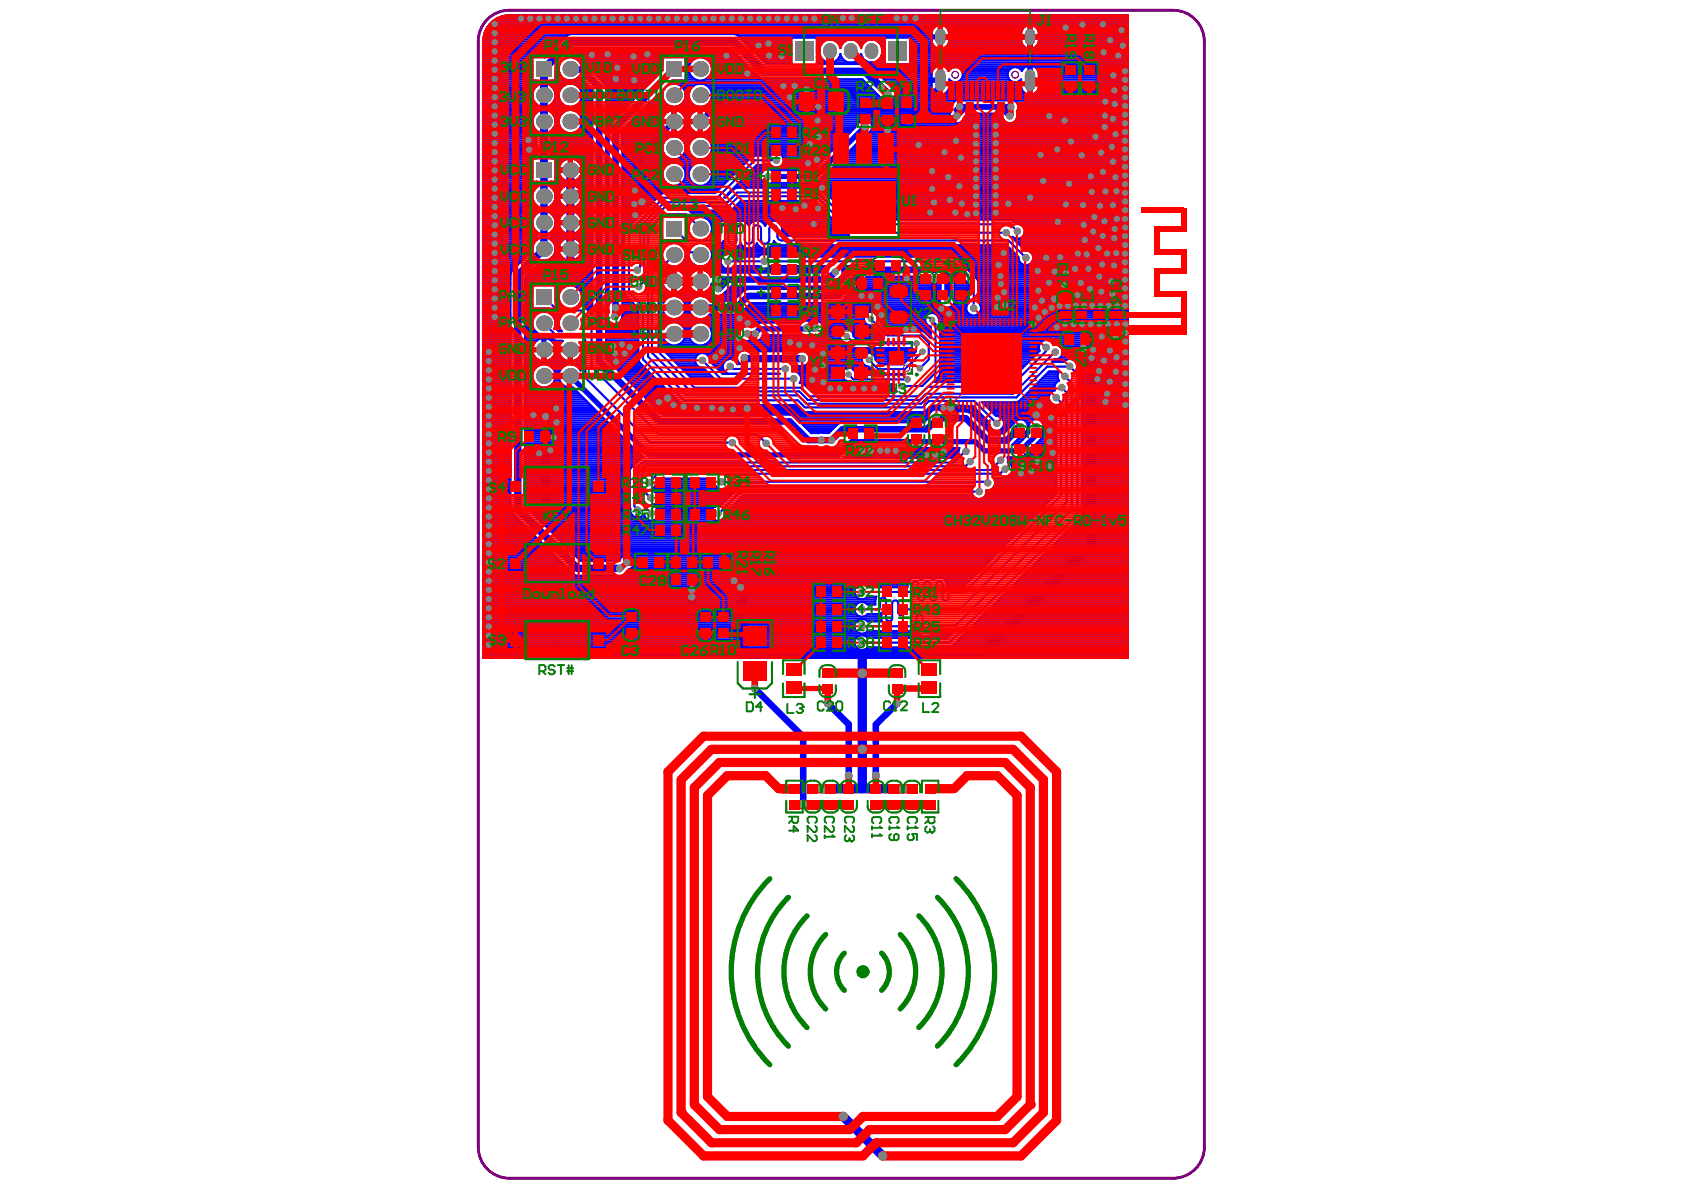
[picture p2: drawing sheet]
<svg xmlns="http://www.w3.org/2000/svg" width="297mm" height="210mm" viewBox="0 0 297 210" stroke-linecap="round" stroke-linejoin="round" font-family="sans-serif">
<g fill="none" stroke="#800080" stroke-width=".18">
<path d="M155.2 60.2h5.8v5.8h-5.8z"/>
<circle cx="168.5" cy="13.2" r=".59"/>
<circle cx="179.1" cy="13.2" r=".59"/>
<circle cx="159.9" cy="64.9" r=".55"/>
</g>
<path d="M86 3.4a5.5 5.5 0 0 1 3.8-1.6h117.1a5.5 5.5 0 0 1 5.5 5.5v195a5.5 5.5 0 0 1-5.5 5.5h-117.1a5.5 5.5 0 0 1-5.4-5.5v-195a5.5 5.5 0 0 1 1.6-3.9zM89.8 1.8a5.5 5.5 0 0 0-5.4 5.5" fill="none" stroke="#800080" stroke-width=".46"/>
<g fill="none" stroke="#800080" stroke-width=".19">
<circle cx="168.5" cy="13.2" r=".59"/>
<circle cx="179.1" cy="13.2" r=".59"/>
</g>
<g fill="none" stroke="#00f" stroke-width=".37">
<path d="M94.6 14.2v1.1M94.6 18.3v1.6M97.8 17.7h1M97.8 15.9h1M97.9 16.2h.7M98 17h.6M98 16.6h.6M98 14h1.7M98 12.2h.6M98 12.5h.6M98 12.9h.7M98 13.3h.9"/>
<path d="M98.2 11.8h.4M98.8 11.2l-.8 .8M101.4 14h1.2M101.4 19.6h3.1M101.8 18.5h2.7M101.8 15.1h1.9M102 20h2.5M102.2 18.1h2.3M102.2 15.5h1.9M102.3 11h.3M102.4 17.7h2.1M102.4 15.9h2.1"/>
<path d="M102.6 16.2h1.9M102.6 17h1.9M102.6 16.6h1.9M94.6 26.2v1.8M94.6 36.2v1.5M97.3 36.2v1.5M97.7 38.2h1.2M97.7 22.6h1.2M97.7 20.3h1.2M97.8 33.7h1M97.8 35.6h1M97.8 38.5h.9"/>
<path d="M97.9 22.2h.8M97.9 20.7h.8M97.9 34.1h.7M97.9 35.2h.7M98 38.9h.6M98 21.8h.6M98 34.4h.6M98 34.8h.6M98 39.3h.6M98 28.9h.9M98 29.2h.7M98 29.6h.6"/>
<path d="M98 30h.6M98 30.7h.7M98 30.4h.6M98 31.5h1.2M98 31.8h1.7M98 31.1h.9M98 28.1h1.8M98 21.4h.6M101.4 28.1h3.1M101.4 37.4h3.1M101.4 23.3h3.1M101.5 31.8h3"/>
<path d="M101.8 33h2.7M101.8 36.3h2.7M102 37.8h2.5M102 22.9h2.5M102 31.5h2.5M102.2 33.3h2.3M102.3 38.2h2.2M102.3 28.9h2.2M102.3 22.6h2.2M102.3 20.3h2.2M102.3 31.1h2.2M102.4 33.7h2.1"/>
<path d="M102.4 35.6h2.1M102.5 38.5h2M102.5 29.2h2M102.5 22.2h2M102.5 20.7h2M102.5 30.7h2M102.6 34.1h1.9M102.6 35.2h1.9M102.6 38.9h1.9M102.6 29.6h1.9M102.6 21.8h1.9M102.6 30.4h1.9"/>
<path d="M102.6 34.4h1.9M102.6 34.8h1.9M102.6 39.3h1.9M102.6 30h1.9M102.6 21.4h1.9M106.9 38.2h.4M106.9 38.5h.4M106.9 39.3h.4M106.9 38.9h.4M106.9 33.7h.4M106.9 34.1h.4M106.9 34.4h.4"/>
<path d="M106.9 35.2h.4M106.9 35.6h.4M106.9 34.8h.4M106.9 28.9h.4M106.9 29.2h.4M106.9 29.6h.4M106.9 30h.4M106.9 30.7h.4M106.9 30.4h.4M106.9 31.5h.4M106.9 31.8h.4M106.9 31.1h.4"/>
<path d="M106.9 28.1h.4M106.9 21.8h.6M106.9 22.2h.5M106.9 21.4h.9M106.9 22.6h.4M106.9 36.3h.4M106.9 37.8h.4M106.9 37.4h.4M106.9 33.3h.4M106.9 33h.4M106.9 22.9h.4M106.9 23.3h.4"/>
<path d="M106.9 37h.4M106.9 36.7h.4M106.9 32.6h.4M106.9 25.5h.4M106.9 25.2h.4M106.9 25.9h.4M106.9 26.3h.4M106.9 27h.4M106.9 27.4h.4M106.9 27.8h.4M106.9 26.6h.4M106.9 24h.4"/>
<path d="M106.9 24.4h.4M106.9 23.7h.4M109.8 39.3h1.7M109.8 38.9h2.1M94.6 40.9v1.5M97.3 40.9v1.5M97.7 40.4h1.2M97.7 56h1.1M97.8 43h1M97.8 44.8h1M97.9 40h.8M97.9 56.4h.8"/>
<path d="M97.9 44.5h.7M97.9 57.8h.8M97.9 57.5h.7M98 56.7h.6M98 43.7h.6M98 44.1h.6M98 57.1h.6M98 51.2h1M98 51.5h.7M98 51.9h.6M98 52.3h.6M98 53h.6"/>
<path d="M98 52.6h.6M98 53.2l.7 .7h.6M98 50.4h2.1M98.1 53.4h.7M98.3 55.6h.8M98.5 53.8h.6M98.5 58.4h.6M101.5 41.1h3M101.8 42.2h2.7M101.8 45.6h2.7M101.9 53.9h.6M102 40.8h2.5"/>
<path d="M102.1 53.8h2.4M102.2 42.6h2.3M102.2 45.2h2.3M102.2 51.2h2.3M102.3 40.4h2.2M102.4 53.4h2.1M102.4 43h2.1M102.4 44.8h2.1M102.4 51.5h2.1M102.5 59.3l.8 .7M102.5 40h2M102.5 54.8l1.9 1.8"/>
<path d="M102.5 53h2M102.6 44.5h1.9M102.6 51.9h1.9M102.6 52.6h1.9M102.6 43.7h1.9M102.6 44.1h1.9M102.6 52.3h1.9M103.1 54.1h1.4M103.8 54.9h.7M104.2 55.2h.3M106.9 55.6h.3M106.9 56h.2"/>
<path d="M106.9 56.4h.3M106.9 56.7h.6M106.9 57.1h1.1M106.9 51.2h.4M106.9 51.5h.4M106.9 51.9h.4M106.9 52.3h.4M106.9 53h.4M106.9 52.6h.4M106.9 53.8h.4M106.9 53.4h.4M106.9 50.4h.4"/>
<path d="M106.9 43.7h.4M106.9 44.1h.4M106.9 44.5h.4M106.9 44.8h.4M106.9 40h.4M106.9 40.4h.4M106.9 43h.4M106.9 54.9h.4M106.9 55.2h.4M106.9 54.1h.4M106.9 45.2h.4M106.9 45.6h.4"/>
<path d="M106.9 42.6h.4M106.9 40.8h.4M106.9 41.1h.4M106.9 42.2h.4M106.9 47.8h.4M106.9 47.4h.4M106.9 48.6h.4M106.9 48.2h.4M106.9 49.3h.4M106.9 49.7h.4M106.9 48.9h.4M106.9 50h.4"/>
<path d="M106.9 46.3h.4M106.9 46h.4M106.9 46.7h.4M106.9 41.5h.4M106.9 41.9h.4M107.3 54.7v.5M109.8 51.2h.3M109.8 51.5h.3M109.8 51.9h.4M109.8 52.3h.7M109.8 53h1.4M109.8 52.6h1"/>
<path d="M109.8 53.8h2.2M109.8 53.4h1.8M109.8 50.4h.3M109.8 43.7h.3M109.8 44.1h.3M109.8 44.5h.3M109.8 44.8h.3M109.8 40h1M109.8 40.4h.6M109.8 43h.3M109.8 45.2h.3M109.8 45.6h.3"/>
<path d="M109.8 42.6h.3M109.8 40.8h.3M109.8 41.1h.3M109.8 42.2h.3M109.8 47.8h.3M109.8 47.4h.3M109.8 48.6h.3M109.8 48.2h.3M109.8 49.3h.3M109.8 49.7h.3M109.8 48.9h.3M109.8 50h.3"/>
<path d="M109.8 46.3h.3M109.8 46h.3M109.8 46.7h.3M109.8 41.5h.3M109.8 41.9h.3M109.8 54.7v1M97.7 65.3h1.1M97.7 62.7h1.1M97.8 60.8h.9M97.8 67.1h.9M97.9 62.3h.7M97.9 61.2h.7"/>
<path d="M97.9 66.7h.7M98 66h.6M98 61.5h.6M98 66.4h.6M98.2 60.1h1.1M101.6 64.5h.8M101.7 63.4h.7M102.1 64.9h.3M102.1 63h.3M102.4 62.6v2.8M112.6 88.2l2.3 2.3M112.7 91.3h1.1"/>
<path d="M113.4 90.9h.2M110.9 100.5l-.4 .3"/>
</g>
<path d="M95.9 26.2h.1M98.7 30h1.9M100.6 32.8v1.8h-1.9M98.7 43.9h1.9v1.9M109.3 100.3v.1" fill="none" stroke="#00f" stroke-width=".93"/>
<path d="M109.3 100.3h.1" fill="none" stroke="#00f" stroke-width="1.3"/>
<circle cx="114.4" cy="85.1" r=".19" fill="#00f"/>
<g fill="none" stroke="#00f" stroke-width=".37">
<path d="M116.5 16.2h.4M118 14.8h.8M120.1 18.5h2.3M120.1 15.1h2.3M120.3 20h1.8M120.5 18.1h1.5M120.5 15.5h1.5M120.7 17.7h1M120.7 15.9h1M120.9 16.2h.7M120.9 17h.6M120.9 16.6h.6"/>
<path d="M120.9 14h1.8M120.9 10.3h1.8M120.9 10.7h1.2M120.9 11h.9M120.9 12.9h.7M120.9 13.3h.9M120.9 11.4h.7M120.9 11.8h.6M120.9 12.5h.6M120.9 12.2h.6M144.1 10.3h.8M144.1 10.7h1.2"/>
<path d="M144.1 8.1h.6M144.1 7.3h1.2M144.1 7.7h.8M144.1 8.4h.5M144.1 8.8h.5v.4h-.5M144.1 9.6h.5M147.5 10.7h1.5M147.5 7.3h1.5M147.9 10.3h.7M147.9 7.7h.7M148.1 8.1h.3M120.1 27.8h2.3"/>
<path d="M120.1 24.4h2.3M120.3 22.9h1.8M120.3 29.2h1.8M120.5 27.4h1.5M120.6 31.8h1.2M120.6 22.6h1.2M120.6 29.6h1.2M120.6 20.3h1.2M120.7 27h1M120.7 25.2h1M120.8 31.5h.8M120.8 22.2h.8"/>
<path d="M120.8 30h.8M120.8 20.7h.8M120.9 26.6h.7M120.9 25.5h.7M120.9 31.1h.6M120.9 21.8h.6M120.9 30.4h.6M120.9 26.3h.6M120.9 25.9h.6M120.9 30.7h.6M120.9 21.4h.6M121.7 37.2l1.1 1.2"/>
<path d="M125.3 39.3h1.4M127.8 34.8h.2M127.9 38.9h2.6M128.1 34.4h.3M128.5 34.1h.3M128.8 39.3h.8M128.9 33.7h.2M129.2 33.3h.3M129.5 33.4l-1.5 1.4h-.3M130 34l-1.7 1.7M131.1 31.5h3.1M131.5 31.1h2.7"/>
<path d="M131.7 39.3h.8M131.8 30.7h2.4M113.7 49.6l-1 1M117 55.6h.4M117 56h.8M117 57.1h.9M117 57.5h.4M117 51.2h.6M117 51.5h1.2M117 52.3h1.4M117 52.6h.6M117 53h.3"/>
<path d="M117 48.2h.4M117 48v.8M117.2 47.8h.7M120 56h2.5M120 46.7h2.5M120.1 52.6h2.2M120.2 51.2h2M120.4 57.5h1.7M120.4 48.2h1.7M120.4 55.6h1.6M120.4 46.3h1.6M120.5 53h1.4"/>
<path d="M120.6 57.8h1.2M120.6 48.6h1.2M120.7 55.2h1M120.7 46h1M120.7 53.4h1M120.8 59.7h.9M120.8 50.4h.9M120.8 48.9h.8M120.8 54.9h.8M120.8 45.6h.8M120.9 53.8h.7M120.9 59.3h.6"/>
<path d="M120.9 50h.6M120.9 58.6h.6M120.9 49.3h.6M120.9 45.2h.4M120.9 54.1h.6M120.9 44.9l.3 .2M120.9 59h.6M120.9 49.7h.6M121.8 44.5h1.3M124.2 51.5h1.3M124.9 51.2h.5M125 48.2h1"/>
<path d="M125.1 41.6h1M125.2 41.5h1M125.3 48.6h.3M125.4 41.1h.8M125.5 40.8h.7M125.5 50v.2M125.6 40h.7M125.6 40.4h.6M126.1 42.4h.2M126.2 40.4v1.2M127.6 51.9h2.9M128.5 40.4v1.9"/>
<path d="M129.9 40.4v1.9M131.4 40.4v1.9M132.7 43.7h1.7M132.8 40.4v1.9M133.2 57.2l-.4 .4M134.2 40.4v1.9M135.7 40.4v1.9M136.4 43h.6M137.1 40.4v1.3M138 40.4v1.2M142.7 59.1h.9M142.9 56.7h.3"/>
<path d="M146.5 50.4h1.3M147 50h1.2M147.4 49.7h1.2M147.7 49.3h1.2M147.9 49.1l-1.1 1.1M148.2 48.9h1.1M117 60.4h.6M117 60.8h1.2M117 60.1h.2M120.2 60.4h2M120.6 60.1h1.3M128.8 64.6l.4 .5"/>
<path d="M129.2 63.4h.8M129.8 63.8h.4M130 64.2h.6M130.4 64l.1 .2-.5-.1M132.2 60.1h.6M139.7 64.6h1.8M140.4 71.4l1 1M141.1 67.6h.1M143.1 76.4h1.3M147.7 74.9l-1.5 1.5M113.7 82.2l-1.1 1.1M113.9 82.9l-.7 .7"/>
<path d="M126.6 90.6h.2M128 86.1h2.1"/>
</g>
<path d="M118.9 47.7v1.9M131.8 58.8h1.4M133.1 58.8h.1M131.8 71.9l.2 .1" fill="none" stroke="#00f" stroke-width=".93"/>
<path d="M122 104v1.3M129.1 108h.3" fill="none" stroke="#00f" stroke-width="1.4"/>
<circle cx="152.1" cy="115.4" r=".81" fill="#00f"/>
<g fill="none" stroke="#00f" stroke-width=".37">
<path d="M151.2 10.7h1.4M151.2 7.3h1.4M151.6 10.3h.6M151.6 7.7h.6M151.8 8.1h.2M153.7 11h2.4M153.7 7h2.4M154.8 10.7h1.3M154.8 7.3h1.3M155.2 10.3h.9M155.2 7.7h.9M155.4 8.1h.7"/>
<path d="M155.6 8.4h.5M155.6 9.6h.5M156.1 8.8h-.5v.4h.5M150.6 59.3l.4 .4M149.7 67.2l.3 .3M154.4 63.5l.8 .8M154.5 108.3h.2M154.5 107.5h.2M155.5 108.1v.9"/>
</g>
<circle cx="159.5" cy="108" r=".19" fill="#00f"/>
<g fill="none" stroke="#00f" stroke-width=".37">
<path d="M167.1 12.2h.5M167.4 14v1.2M167.7 19.3v.5M169.9 17.7h.5M176.6 17.7h1.1M170.8 20l-.8 .9M176.1 20l.8 .9M162.5 59.2l1.3 1.3M163.1 58.6h1.1M163.1 58.6l1.1 1M163.5 59h.7M163.9 59.3h.3"/>
<path d="M165.5 48.8l.4 .5M168.3 53.4h2.6M168.4 48.6h.9M168.4 51.5h2.5M168.4 51.9h2.5M168.4 52.3h2.5M168.4 52.6h2.5M168.4 51.2h2.5M168.4 49.3h1.7M168.4 49.7h2M168.4 48.9h1.3M168.4 50.4h2.5"/>
<path d="M168.4 50h2.4M168.4 53h2.5M178.5 41.9h.2M158.5 64.1h.9M159 63.8h.8M159.2 63.4h1M163.6 70.1l-1.1 1.1M163.8 63.4l-1.5 1.6M163.8 73.6l-.8 .9M163.9 70.8l-1.1 1.1M165.6 66.4l-1 1M170.2 79.6h.2"/>
<path d="M172.1 73.8h1.6M172.5 74.2h1.6M172.8 74.5h1.7M173.2 74.9h1.3M173.5 63h1.1M173.5 65.3h1.1M173.6 75.3h1M173.9 74v1.2l1.1 1.1M174 75.7h.9M176.7 75.7h1.2M176.9 75.3h1.3M177.1 74.9h1.5"/>
<path d="M177.1 74.5h1.8M177.2 67.4h.7M177.8 67.1h.3M178.1 66.7h.4M178.2 66.4h.7M178.8 74.7l-1.7 1.8M179.5 77.5h.9M179.9 77.1h.9M180.6 76.4h.9M180.7 74.2h1.3M181.1 76h.5M181.1 74.5h.6"/>
<path d="M181.3 75.7h.2M181.3 74.9h.2M181.6 75.8v.6M171.1 81.4l-.8 .8M174 85l.2 .2M177.3 82.8l-.9 .8M160.1 103.1v.5M160.2 104.4h.2M160.9 103.1v.8M160.9 111.3h.2M160.9 110.5h.2M161.7 108.9v1"/>
<path d="M162 103.1v2.3M162.3 102h.5M163 103.1v2.3M163.8 111h.1M164.1 103.1v2.3M165.2 103.1v2.3M166.3 103.1v2.3M167.1 103.1v.7M167.3 104.9v.5M170.1 103.3l-.3 .3M170.7 103.9l-.5 .5"/>
</g>
<path d="M165.9 14.1v2.4M158.1 63.1h.9M166.2 71.8l.2 .2M172.9 66.2h1M174 64.1h1M175 63.2v1.9M176.1 66.2h1.9" fill="none" stroke="#00f" stroke-width=".93"/>
<path d="M167.1 52.8v.2M167.1 52.8h.1" fill="none" stroke="#00f" stroke-width="1.2"/>
<path d="M176.6 18.9h1.7v1.3l-.2 .2zM168.8 20.4v-1.1l.5-.5 1.1 .1-1.6 1.5" fill="none" stroke="#00f" stroke-width="1"/>
<circle cx="181" cy="45.5" r=".19" fill="#00f"/>
<g fill="none" stroke="#00f" stroke-width=".37">
<path d="M97.9 17.4h.7M98 12v2.2M98 13.6h1.2M102 13.6h.2M102.1 13.5l2.4 2.4M102.6 17.4h1.9M179.6 14.4h.5M179.9 12.2h.6M180.1 14v1.2M94.6 32v1.1M97.3 32v1.1M98 21.1h.6"/>
<path d="M98 39.6h.6M98 28v4M98 28.5h1.2M102 28.5h2.5M102.2 35.9h2.3M102.6 21.1h1.9M102.6 39.6h1.9M106.9 39.6h.4M106.9 28.5h.4M106.9 21.1h1.3M106.9 35.9h.4M106.9 24.8h.4"/>
<path d="M106.9 32.2h.4M97.9 57.8l.6 .6M97.9 43.4h.7M98 50.8h1.3M98.3 58.2h.6M101.9 50.8h2.6M102.6 43.4h1.9M103.1 54.2l1.4 1.3M103.4 54.5h1.1M104.4 56.6v8.1M106.9 43.4h.4M106.9 50.8h.4"/>
<path d="M106.9 54.5h.4M106.9 47.1h.4M97.9 65.6h.8M98 61.9h.6M103.3 60v6.6M183.2 77.9h3.1M183.5 74.2h2.8M183.6 77.5h2.7M183.8 77.1h2.5M183.8 76h2.5M183.8 76.4h2.5M183.9 74.5h2.4"/>
<path d="M184 75.7h2.3M184 74.9h2.3M184.1 75.3h2.2M185.8 60.8h.3M186 63.4l-.5 .4M187.8 66.4l1.2 1.2M188.7 64.6l-.1 .1M111.1 83.1v6.2M111.9 83.1v6.2"/>
</g>
<path d="M181.7 14.1v2.4M98.7 39.3h1.9v1.8M100.6 28.1v3.8M100.6 34.6v1.9M95.9 59.8v3.7M100.6 42.1v1.8M98.7 61.7h1.9v1.8M110.5 99.2l-1.2 1.2" fill="none" stroke="#00f" stroke-width=".93"/>
<path d="M95.9 30v4.6M95.9 39.3v4.6" fill="none" stroke="#00f" stroke-width="1.3"/>
<path d="M95.9 12.2v9.2M95.9 26.2v3.8" fill="none" stroke="#00f" stroke-width="1.4"/>
<circle cx="110.7" cy="76.4" r=".46" fill="#00f"/>
<g fill="none" stroke="#00f" stroke-width=".37">
<path d="M85.2 13.6h8.7M85.2 17.4h8.8M85.2 9.9h11.1M85.2 18.1h9.2M85.2 17.7h8.9M85.2 18.5h9.4M85.2 18.8h9.4M85.2 19.6h9.4M85.2 19.2h9.4M85.2 20h9.3M85.2 15.5h9.2M85.2 14.4h9.4"/>
<path d="M85.2 15.1h9.4M85.2 14.8h9.4M85.2 17h8.7M85.2 16.6h8.7M85.2 14h8.7M85.2 15.9h8.9M85.2 16.2h8.8M85.2 10.3h8.7M85.2 10.7h8.7M85.2 11.4h8.7M85.2 11h8.7M85.2 12.2h8.7"/>
<path d="M85.2 12.5h8.7M85.2 11.8h8.7M85.2 13.3h8.7M85.2 12.9h8.7M85.2 7.3h13.7M85.2 7.7h13.3M85.2 8.1h12.9M85.2 8.4h12.6M85.2 8.8h12.2M85.2 9.2h11.8M85.2 9.6h11.4M85.2 7h14"/>
<path d="M85.3 6.6h14.3M85.4 6.2h14.6M85.5 5.8h78.8M85.6 5.5h78.8M85.8 5.1h78.8M86 4.7h78.9M86.3 4.4h112.6M86.6 4h112.3M87.1 3.6h111.8M87.6 3.2h111.3M88.5 2.9h110.4M89.8 2.7h109.1v113.3h-113.7v-108.7"/>
<path d="M97.3 18.3v1.6M97.3 18.5h2.1M97.3 18.8h7.2M97.3 19.6h2.4M97.3 19.2h7.2M97.3 14.4h5.7M97.3 15.1h2.1M97.3 14.8h3.2M97.4 20h1.8M97.5 18.1h1.5M97.5 15.5h1.5M98 14.2h-.7v1.1"/>
<path d="M99.7 10.3l1.6-1.6h27.6l4.9 4.9M99.8 6.4l-3.7 3.7h-2.2v4.1h.7M100.1 9.9h30M100.5 9.6h29.2M100.7 14.8h2.6M100.8 6h28.6M100.8 9.2h28.6M101.2 8.8h27.8M101.4 10.3h15.4M102 10.7h14.8M102.7 11h14.1M103.5 11.4l3.1 3.1"/>
<path d="M103.5 11.4h13.3M103.9 11.8h12.9M104.2 12.2h12.6M104.5 15.9v39.6M104.6 12.5h12.2M105 12.9h11.4M105.3 13.3h10.7M105.7 13.6h10M106.1 14h9.2M106.5 14.4h8.4M106.8 14.8h7.7M106.9 15.1h7.3"/>
<path d="M106.9 17.4h5M106.9 15.4v47.8l9.9 9.9h22.5M106.9 18.1h4.3M106.9 17.7h4.7M106.9 18.5h3.9M106.9 18.8h3.6M106.9 19.6h2.8M106.9 19.2h3.2M106.9 20h2.4M106.9 15.5h6.9M106.9 17h5.4M106.9 16.6h5.8"/>
<path d="M106.9 15.9h6.5M106.9 16.2h6.2M112.8 20h4.7M113.2 19.6h4.8M113.6 19.2h54.1M113.9 18.8h53.9M114.3 18.5h3.4M114.7 18.1h2.6M115.1 17.7h2M115.4 17.4h1.5M115.8 17h1.1M116.2 16.6h.7"/>
<path d="M118.4 14.4h34.1M119 14.8h4.5M119.7 19.6h3M120.9 17.4h.7M120.9 13.6h1.2M123.6 14.8h29.3M124.4 14h27.7M124.4 19.6h43.3M124.4 10.3h6.1M124.7 18.5h43.3M124.7 15.1h28.5M124.9 13.6h8.9"/>
<path d="M124.9 20h42.7M124.9 10.7h6M125.1 18.1h43.1M125.1 15.5h28.5M125.2 13.3h8.3M125.2 11h6M125.4 17.7h30.6M125.4 15.9h28.6M125.4 12.9h7.7M125.4 11.4h6.2M125.5 17.4h30M125.5 16.2h28.9"/>
<path d="M125.5 12.5h7.2M125.5 11.8h6.5M125.6 17h29.5M125.6 16.6h29.1M125.6 12.2h6.7M130.2 6.2h34.1M130.4 6.4l4.9 4.9h4.3v-4.7h4.5v4.7h8.6M130.6 6.6h33.7M131 7h8.6M131.3 7.3h8.3M131.7 7.7h7.9M132.1 8.1h7.5"/>
<path d="M132.4 8.4h7.2M132.8 8.8h6.8M133.2 9.2h6.4M133.6 9.6h6M133.9 9.9h5.7M134.3 10.3h5.3M134.7 10.7h4.9M134.7 14h17.4l3.5 3.5M135 11h4.6M144.1 9.9h.6M144.1 11h9.6M144.1 7h9.6"/>
<path d="M148.1 9.9h.3M151.8 9.9h.2M153.2 11.4h45.7M153.6 11.7l3.9 3.9M153.7 11.8h11.4M154.1 12.2h10.6M154.5 12.5h9.9M154.8 12.9h9.5M155.2 13.3h9.1M155.4 9.9h.7M155.6 13.6h8.7M155.9 14h8.4"/>
<path d="M156.1 6.6h4.5v4.8h-4.5zM156.3 14.4h8M156.7 14.8h7.6M157.1 15.1h7.2M157.1 17.7h11.5M157.4 15.5h7M157.6 17.4h41.3M157.7 15.9h6.8M157.8 17h41.1M157.9 16.2h6.9M157.9 16.6h7.4M160.6 9.9h38.3"/>
<path d="M160.6 10.3h38.3M160.6 10.7h38.3M160.6 11h38.3M160.6 7.3h3.7M160.6 7.7h3.9M160.6 8.1h4.1M160.6 8.4h4.6M160.6 8.8h38.3M160.6 9.2h38.3M160.6 9.6h38.3M160.6 7h3.7M164.3 6v1.1"/>
<path d="M164.3 13.1v2.1M166.4 16.6h14.7M166.6 8.4h14.4M166.7 11.8h14.2M166.8 4.7h13.9M167 16.2h13.6M167.1 8.1h13.4M167.2 5.1h13.2M167.3 15.9h13M167.3 7.7h13M167.4 5.5h12.8M167.4 15.5h12.8"/>
<path d="M167.4 7.3h12.7M167.4 5.8h12.7M167.4 6v1.1M167.4 14.4h.5M167.4 15.1h12.7M167.4 14.8h12.7M167.4 7h12.7M167.4 6.6h12.7M167.4 6.2h12.7M169.1 14.4h9.4M169.4 12.2h8.8M169.5 14h8.5"/>
<path d="M169.7 12.5h8.2M169.7 13.6h8.1M169.8 12.9h8M169.8 13.3h7.9M170.4 17.7h6.2M178.9 17.7h20M179.4 18.1h19.5M179.4 19.6h19.5M179.4 20h19.5M179.4 19.6v.6M179.5 18.5h19.4M179.6 19.2h19.3"/>
<path d="M179.6 18.8h19.3M180.1 6v1.1M182.2 16.6h16.7M182.4 8.4h16.5M182.5 11.8h16.4M182.7 4.7h16.2M182.8 16.2h16.1M182.9 8.1h16M182.9 12.2h16M183 5.1h15.9M183.1 15.9h15.8M183.1 7.7h15.8"/>
<path d="M183.1 12.5h15.8M183.2 5.5h15.7M183.2 15.5h15.7M183.2 7.3h15.7M183.2 12.9h15.7M183.2 5.8h15.7M183.2 13.6h15.7M183.2 6v1.1M183.2 13.1v2.1M183.2 14.4h15.7M183.2 15.1h15.7M183.2 14.8h15.7"/>
<path d="M183.2 14h15.7M183.2 13.3h15.7M183.2 7h15.7M183.2 6.6h15.7M183.2 6.2h15.7M85.2 39.6h8.7M85.2 24.8h9.4M85.2 32.2h9.4M85.2 21.1h8.7M85.2 36.7h9.4M85.2 37h9.4M85.2 36.3h9.4"/>
<path d="M85.2 37.4h9.4M85.2 39.3h8.7M85.2 37.8h9.4M85.2 38.2h9M85.2 38.5h8.8M85.2 38.9h8.7M85.2 33.3h9.2M85.2 32.6h9.4M85.2 33h9.4M85.2 33.7h8.9M85.2 34.1h8.8M85.2 34.4h8.7"/>
<path d="M85.2 35.2h8.8M85.2 35.6h8.9M85.2 34.8h8.7M85.2 29.2h8.7M85.2 29.6h8.7M85.2 28.9h8.7M85.2 30.4h8.7M85.2 30h8.7M85.2 31.1h8.7M85.2 31.5h8.7M85.2 30.7h8.7M85.2 31.8h8.7"/>
<path d="M85.2 25.2h9.4M85.2 25.5h9.4M85.2 25.9h9.4M85.2 27.8h9.4M85.2 27.4h9.4M85.2 26.3h9.4M85.2 26.6h9.4M85.2 27h9.4M85.2 28.1h8.7M85.2 23.3h9.4M85.2 24h9.4M85.2 23.7h9.4"/>
<path d="M85.2 24.4h9.4M85.2 21.4h8.7M85.2 22.2h8.8M85.2 22.6h9M85.2 21.8h8.7M85.2 22.9h9.3M85.2 20.3h9M85.2 20.7h8.8M85.2 28.5h8.7M85.2 35.9h9.2M94.6 23v3.2M94.6 28h-.7v4h.7"/>
<path d="M97.3 32.2h7.2M97.3 36.7h3.1M97.3 37h7.2M97.3 36.3h2.1M97.3 37.4h2.5M97.3 32.6h7.2M97.3 33h2.1M97.3 32h.7M97.3 24.8h7.2M97.3 23v5h.7M97.3 25.2h7.2M97.3 25.5h7.2"/>
<path d="M97.3 25.9h7.2M97.3 27.8h7.2M97.3 27.4h7.2M97.3 26.3h7.2M97.3 26.6h7.2M97.3 27h7.2M97.3 23.3h2.4M97.3 24h7.2M97.3 23.7h7.2M97.3 24.4h7.2M97.3 37.8h1.9M97.4 22.9h1.8"/>
<path d="M97.5 33.3h1.5M97.5 35.9h1.5M100.8 36.7h3.7M106.9 20.3h2.1M106.9 20.7h1.7M107.3 22.5v31.4M107.7 21.6l9.1-9.1v-2.4h4.1v4.1h-2.3l-8.8 8.8v30.9M109.8 39.6h1.3M109.8 24.8h7.5M109.8 32.2h7.7M109.8 36.7h4.3M109.8 37h3.9"/>
<path d="M109.8 36.3h4.7M109.8 37.4h3.6M109.8 37.8h3.2M109.8 38.2h2.8M109.8 38.5h2.4M109.8 33.3h17.1M109.8 32.6h8.2M109.8 33h17.5M109.8 33.7h16.7M109.8 34.1h7.1M109.8 34.4h6.5M109.8 35.2h5.8"/>
<path d="M109.8 35.6h5.4M109.8 34.8h6.2M109.8 29.2h7.7M109.8 29.6h7.4M109.8 28.9h8.2M109.8 30.4h7.1M109.8 30h7.2M109.8 31.1h7.1M109.8 31.5h7.2M109.8 30.7h7M109.8 31.8h7.4M109.8 25.2h7.3"/>
<path d="M109.8 25.5h7.1M109.8 25.9h7.1M109.8 27.8h7.9M109.8 27.4h7.5M109.8 26.3h7.1M109.8 26.6h7.1M109.8 27h7.3M109.8 28.1h22.3M109.8 23.3h8.2M109.8 24h9M109.8 23.7h39.8M109.8 24.4h7.9"/>
<path d="M109.8 28.5h21.9M109.8 35.9h5M109.8 22.9h7.7M110.2 22.6h7M110.6 22.2h6.4M111 21.8h5.9M111.3 21.4h5.5M111.7 21.1h5.2M112.1 20.7h4.9M112.4 20.3h4.8M116.5 34.3l-6.1 6.1M119 24h4.5"/>
<path d="M119.7 32.6h3M119.7 23.3h3M119.7 28.9h3M120.3 32.2h1.8M120.5 24.8h1.5M120.9 21.1h.6M121.6 37.1h7M121.8 37.4h23.8M122.2 37.8h23.8M122.6 38.2h23.8M123.6 24h25.7M124.4 32.6h3.2"/>
<path d="M124.4 23.3h25.6M124.4 28.9h6.9M124.5 38.5h22.2M124.7 27.8h7.8M124.7 24.4h24.2M124.9 32.2h3.1M124.9 22.9h25.5M124.9 29.2h6.1M125 38.9h2.6M125.1 27.4h10.9M125.1 24.8h23.4M125.2 31.8h3.2"/>
<path d="M125.2 22.6h25.6M125.2 29.6h5.4M125.2 20.3h42.3M125.4 27h11.2M125.4 25.2h22.8M125.4 31.5h3.3M125.4 22.2h25.7M125.4 30h4.8M125.4 20.7h42.1M125.5 39.6h.9M125.5 26.6h21.2M125.5 25.5h22.3"/>
<path d="M125.5 31.1h3.6M125.5 21.8h25.8M125.5 21.1h42.1M125.5 30.4h4.4M125.6 26.3h21.4M125.6 25.9h21.8M125.6 30.7h3.9M125.6 21.4h26M128.3 35.7h-11.1l-4.3 4.2v7.1l-.5 .5v.2M129 37h16.2M129.1 39.6h.2M129.2 36.9l1.5-1.5h12.9l6.2 6.2h-11.8"/>
<path d="M129.4 36.7h15.5M129.6 33h69.3M129.8 36.3h14.7M130 32.6h68.9M130 34h14.3l1.6 1.6h.2l4 4h28.1l1.3 1.2M130 33.1h14.3M130.2 35.9h13.9M130.4 32.2h4.3M130.6 35.6h13.2M130.7 31.8h3.7M130.8 38.9h2.5M132 39.6h.2"/>
<path d="M132.2 30.4h2.2M132.5 27.7l-6.3 6.3h-9.1M132.6 30h2.3M133 29.6h10.7M133.1 27.4h2.8M133.3 29.2h2.8M133.7 38.9h2.6M134.5 39.3h.9M134.9 39.6h.2M135.9 29.1h-2.4l-5.8 5.7M136.1 30h7.2M136.1 32.3h7.6"/>
<path d="M136.5 38.9h10.6M136.9 28.3h-3.8l-6.6 6.6h-9.4l-6.2 6.1v10.6l2.5 2.4v9.4l7.2 7.2h20.1l1.3 1.3h20.8M137.3 27h9M137.4 39.3h10.1M137.7 39.6h10.1M137.8 29.2h6.3M137.9 27.4h8M138.1 28.9h6.3M138.1 27.8h7.5M138.2 28.5h6.6M138.2 28.1h7M144.1 32.2h54.8"/>
<path d="M144.6 31.8h54.3M144.8 33.3h54.1M144.9 33.4l1.3 1.4M145 31.5h53.9M145.2 33.7h53.7M145.4 31.1h53.5M145.6 34.1h53.3M145.7 30.7h53.2M145.9 34.4h53M146.1 30.4h52.8M146.4 34.8h52.5M146.5 30h52.4"/>
<path d="M146.7 35l3.8 3.7h27.7M146.9 29.6h52M146.9 35.2h52M147.2 29.2h51.7M147.3 35.6h51.6M147.6 28.9h51.3M147.6 35.9h51.3M148 28.5h50.9M148 36.3h50.9M148.3 28.1h50.6M148.4 36.7h50.5M148.7 27.8h50.2"/>
<path d="M148.8 37h50.1M149.1 27.4h49.8M149.1 37.4h49.8M149.5 27h49.4M149.5 37.8h49.4M149.8 26.6h49.1M149.9 38.2h49M150.2 26.3h48.7M150.2 38.5h48.7M150.6 25.9h48.3M150.9 25.5h48M151.3 22.1l-8 7.9h-7.2"/>
<path d="M151.3 25.2h47.6M151.7 24.8h47.2M152.1 24.4h46.8M152.4 24h46.5M152.8 23.7h46.1M152.8 23.6l-8.3 8.3M153.4 21.4h14.5M153.4 23.3h45.5M153.7 21.8h45.2M153.7 22.9h45.2M153.8 22.2h45.1M153.8 22.6h45.1"/>
<path d="M169.6 21.4h7.7M169.9 21.1h7.1M170.2 20.7h6.5M170.5 20.3h5.9M170.8 20h5.3M178.7 38.9h20.2M178.8 39l.5 .5M179 21.4h19.9M179.1 39.3h19.8M179.3 21.1h19.6M179.4 20.7h19.5M179.4 20.3h19.5"/>
<path d="M180 39.6h18.9M85.2 43.4h8.8M85.2 47.1h5.8M85.2 50.8h4.8M85.2 54.5h4.8M85.2 58.2h4.8M85.2 59.7h4.8M85.2 58.6h4.8M85.2 59.3h4.8M85.2 59h4.8M85.2 55.6h4.8M85.2 55.2h4.8"/>
<path d="M85.2 54.9h4.8M85.2 56h4.8M85.2 56.4h4.8M85.2 56.7h4.8M85.2 57.5h4.8M85.2 57.1h4.8M85.2 57.8h4.8M85.2 51.9h4.8M85.2 51.2h4.8M85.2 52.6h4.8M85.2 53h4.8M85.2 52.3h4.8"/>
<path d="M85.2 53.8h4.8M85.2 54.1h4.8M85.2 51.5h4.8M85.2 53.4h4.8M85.2 47.4h5.4M85.2 47.8h5.1M85.2 48.2h4.9M85.2 48.6h4.8v41.1M85.2 50.4h4.8M85.2 49.3h4.8M85.2 49.7h4.8M85.2 48.9h4.8"/>
<path d="M85.2 50h4.8M85.2 45.2h7.6M85.2 43.7h8.7M85.2 44.1h8.7l-3.5 3.5M85.2 44.5h8.4M85.2 44.8h8M85.2 45.6h7.2M85.2 46h6.9M85.2 46.7h6.1M85.2 46.3h6.5M85.2 42.6h9.2M85.2 40h8.8"/>
<path d="M85.2 40.8h9.3M85.2 40.4h9M85.2 41.5h9.4M85.2 41.9h9.4M85.2 41.1h9.4M85.2 42.2h9.4M85.2 43h8.9M92.6 50.8h1.3M92.6 54.5h4.3M92.6 58.2h1.7M92.6 59.7h2.8M92.6 58.6h2"/>
<path d="M92.6 59.3h4.5M92.6 59h2.7M92.6 55.6h1.9M92.6 55.2h2.4M92.6 54.9h4.6M92.6 56h1.6M92.6 56.4h1.4M92.6 56.7h1.3M92.6 57.5h1.3M92.6 57.1h1.3M92.6 57.8h1.5M92.6 51.9h1.3"/>
<path d="M92.6 51.2h1.3M92.6 52.6h1.3M92.6 53h1.3M92.6 52.3h1.3M92.6 53.8h1.3M92.6 54.1h1.3M92.6 51.5h1.3M92.6 53.4h1.3M92.6 50.4h1.3M92.6 49.3h11.9M92.6 49.7h11.9M92.6 50h11.9"/>
<path d="M92.8 48.9h11.7M93.2 48.6h11.3M93.5 48.2h11M93.9 47.8h10.6M94.3 47.4h10.2M94.6 47.1h9.9M95 46.7h9.5M95.4 46.3h9.1M95.8 46l-3.2 3.1v40.1l9.8 9.8h6.8M95.9 57l2.3 2.3h4.3M95.9 52.4l2.4 2.4h4.2M96.2 46h4.2"/>
<path d="M96.5 59.7h.9M96.7 58.9l.9 1M96.9 55.2h.7M97.1 45.6h2.3M97.3 41.5h7.2M97.3 41.9h7.2M97.3 41.1h2.4M97.3 42.2h2.1M97.4 40.8h1.8M97.4 55.6h.9M97.5 42.6h1.5M97.5 45.2h1.5"/>
<path d="M98 53.2v-2.9h-4.1v4.1h2.9l.9 1M100.8 46h3.7M101.1 50.4h3.4M106.9 58.2h5.7M106.9 59.7h5.7M106.9 58.6h5.7M106.9 59.3h5.7M106.9 59h5.7M106.9 57.5h5.7M106.9 57.8h5.7M108.8 57.1h3.8M109.4 56.7h3.2"/>
<path d="M109.6 56.4h3M109.8 56h2.8M109.8 43.4h.3M109.8 47.1h.3M109.8 50.8h.3M109.8 55.6h2.8M109.8 55.2h2.8M109.8 54.9h2.8M109.9 54.5h2.7M109.9 54.1h2.4M110.1 41v10.6M110.4 52.1l2.2 2.3v9h-5.5"/>
<path d="M117 50.8h.2M117 50.4v3M117 55.1v3M117 59.7v2l5.8 5.9h4M117 56.4h35.4M117 56.7h24.7M117 51.9h8.8M117.6 47.4h28.5M118 47.1h9.5M118.2 46.9l-1.2 1.1M118.9 45l-2.7 2.7v14.4l6.3 6.3h18.7l1.6 1.5h19.2l1.6-1.7h14.6l6.3-6.3v-.6M118.9 40.3l2.1 2.1h5.1"/>
<path d="M119.4 52.3h3.6M119.6 51.5h3.2M119.9 57.1h2.7M119.9 47.8h2.7M120.6 50.8h1.3M120.8 58.2h.8M120.9 54.5h.6M121.8 44.5l-1.9-1.8h-2.8l-2.1 2.1v17.4l6.8 6.8h19.2l1.5 1.6h19.7l1.1-1.1h15.4l7.4-7.4M123.1 44.5l.4 .5M123.5 40.3l-2.4-2.5h-4.1l-2.7 2.7v22.4l6.8 6.8h19.7l1.4 1.5h20.3M124 52.3h6.1M124.5 57.1h8.9"/>
<path d="M124.5 47.8h21.2M124.6 56h27.8M124.6 46.7h2.7M124.7 43.3h1.6M124.8 43.4h3.3M124.8 52.6h5M125 57.5h8M125.1 55.6h27.5M125.1 46.3h2M125.2 53h4.2M125.2 43.7h3.4M125.2 55.5h4.7"/>
<path d="M125.3 57.8h5.7M125.3 46h1.8M125.4 44.1h53M125.4 59.7h5.4M125.5 58.2h5.1M125.5 45.6h1.7M125.5 44.5h53.3M125.5 59.3h5.1M125.6 58.6h4.9M125.6 45.2h1.9M125.6 44.8h2.6M125.6 59h4.9"/>
<path d="M127 40.4v1.3M127.2 43h.6M128 51.5h2.9M128.3 51.2h3M128.4 46.1h39.7l3.6 3.7v4.6M128.7 44.8h5.8M128.7 50.8h18.7M129.3 47.1h4.7M129.4 45.2h4.5M129.4 45.3h4.4M129.4 46.9h4.4M129.8 43.7h1.7"/>
<path d="M130.3 43.4h.6M130.6 55.2h22.3M131 54.9h39.5M131.1 51.4l-1.7 1.6M131.4 54.5h39M131.8 54.1h34.7M132.1 53.8h34M133.2 43.4h.6M134 56.9h7.4M134.2 59.7h14M134.5 59.3h13.6M134.5 59.1h7.5"/>
<path d="M135.2 44.8h43.9M135.6 43.7h42.4M135.7 47.1h10.7M135.8 45.2h43.7M135.8 46.9h10.7M135.8 45.3h32.3M136.1 43.4h41.5M137.8 43.3h39.7l2.2 2.1M137.8 42.4h40.1l3.1 3.1M137.9 40h10.3M138 40.4h10.6M138 40.8h11"/>
<path d="M138 41.5h11.7M138 41.1h11.3M144.5 56.7h8M144.5 59h3.7M144.9 57.1h7.8M144.9 58.6h3.5M145.1 57.5l8.5-.1 2.3 2.3h-4.9M145.1 58.2h3.7M145.2 57.8h8.8M146 50.5h-17.1l-1.2 1.3M146.2 47.4l-.7 .7h-18.4M147.7 53.5h-15.3l-1.6 1.6"/>
<path d="M148.1 46.9h3.2l-4.1 4.1h-15.3M148.2 53.4h17.7M148.3 47.1h2.9M148.5 48.6h1.2M148.5 47.4h2.3M148.6 48.2h1.4M148.6 47.8h1.8M148.7 53h17.1M149.1 52.6h16.7M149.3 59.3l1.3 1.3h11.1M149.4 52.3h16.5M149.8 51.9h16.1"/>
<path d="M149.9 58.2h4.5M150.2 51.5h15.7M150.3 58.6h4.5M150.5 59h4.6M150.6 51.2h15.3M150.6 59.3h4.9M150.9 50.8h15M150.9 59.7h5M151.3 50.4h14.6M151.7 50h14.2M152 49.7h13.9M152.4 49.3h13.5"/>
<path d="M152.8 48.9h12.8M153.6 56.2l2.9 3h6M154.3 55.2h9.9M154.6 55.6h8.9M154.8 56h8.5M154.8 56.3l2.1 2h5.6M154.9 56.4h8.3M155.3 56.7h7.9M155.6 57.1h7.8M156 57.5h7.8M156.4 57.8h7.8M156.8 58.2h7.4"/>
<path d="M164.2 57.6v2M164.4 56.4v.2l.6 .6v8.6l-2.3 2.3h-3.8M164.7 55.2h6.1M165.3 55.6h6.1M165.5 48.8h-12.6l-4.3 4.3M165.5 56h33.4M165.6 56.4h33.3M165.7 56.7h33.2M165.8 57.1h33.1M165.8 58.2h33.1M165.8 57.2v8.6M165.8 59.7h33.1"/>
<path d="M165.8 58.6h33.1M165.8 59.3h33.1M165.8 59h33.1M165.8 57.5h33.1M165.8 57.8h33.1M165.9 49.3v3.1M167.2 47.1h.6M167.6 47.4h.6M167.7 54.1h2.8M167.9 47.8h.7M168 47.9l-.9-1h.6l3.2 3.2v3.3M168.1 53.8h2.5"/>
<path d="M168.2 48.2h.8M168.4 50.8h2.5M168.4 48.7v4M168.6 45.5l3.7 3.7M168.7 45.6h11M169.1 46h10.6M169.5 46.3h10.5M169.8 46.7h10.7M170.2 47.1h28.7M170.6 47.4h28.3M171 47.8h27.9M171.3 48.2h27.6"/>
<path d="M171.7 48.6h27.2M172.1 48.9h26.8M172.1 55.6h26.8M172.4 49.3h26.5M172.6 49.7h26.3M172.6 50.8h26.3M172.6 49.8v3.6M172.6 51.9h26.3M172.6 51.2h26.3M172.6 52.6h26.3M172.6 53h26.3M172.6 52.3h26.3"/>
<path d="M172.6 51.5h26.3M172.6 50.4h26.3M172.6 50h26.3M172.6 53.4h26.3M172.7 55.2h26.2M172.9 53.8h26M172.9 54.9h26M173 54.1h25.9M173 54.5h25.9M177.5 41.1h-27.1l-6.4-6.5h-13.7l-1.7 1.7h-11.1l-3.8 3.8v9.5M178.5 41.8l2.3 2.4M178.9 42.2h20"/>
<path d="M179.3 42.6h19.6M179.6 43h19.3M180 43.4h18.9M180.2 41.9h18.7M180.4 43.7h18.5M180.5 40h18.4M180.6 41.5h18.3M180.7 40.4h18.2M180.7 41.1h18.2M180.8 44.1h18.1M180.8 40.8h18.1M181.4 46.7h17.5"/>
<path d="M181.8 44.5h17.1M181.9 46.3h17M182.1 44.8h16.8M182.2 46h16.7M182.2 45.2h16.7M182.3 45.6h16.6M85.2 76.8h4.8M85.2 77.1h4.8M85.2 77.5h4.8M85.2 79.7h4.8M85.2 78.3h4.8M85.2 78.6h4.8"/>
<path d="M85.2 77.9h4.8M85.2 79.4h4.8M85.2 79h4.8M85.2 76h4.8M85.2 76.4h4.8M85.2 75.7h4.8M85.2 74.2h4.8M85.2 74.5h4.8M85.2 73.8h4.8M85.2 75.3h4.8M85.2 74.9h4.8M85.2 73.4h4.8"/>
<path d="M85.2 69.7h4.8M85.2 72.3h4.8M85.2 72.7h4.8M85.2 71.9h4.8M85.2 70.5h4.8M85.2 70.8h4.8M85.2 70.1h4.8M85.2 71.6h4.8M85.2 71.2h4.8M85.2 67.5h4.8M85.2 66h4.8M85.2 66.7h4.8"/>
<path d="M85.2 66.4h4.8M85.2 67.1h4.8M85.2 67.9h4.8M85.2 68.2h4.8M85.2 68.6h4.8M85.2 69h4.8M85.2 62.3h4.8M85.2 63h4.8M85.2 62.7h4.8M85.2 63.4h4.8M85.2 64.5h4.8M85.2 64.9h4.8"/>
<path d="M85.2 65.3h4.8M85.2 64.1h4.8M85.2 63.8h4.8M85.2 60.4h4.8M85.2 60.1h4.8M85.2 60.8h4.8M85.2 61.2h4.8M85.2 61.5h4.8M85.2 69.3h4.8M85.2 73.1h4.8M85.2 61.9h4.8M85.2 65.6h4.8"/>
<path d="M92.6 76.8h16.9M92.6 77.1h17.3M92.6 77.5h17.6M92.6 79.7h19.9M92.6 78.3h18.4M92.6 78.6h18.7M92.6 77.9h18M92.6 79.4h19.5M92.6 79h19.1M92.6 76h16.1M92.6 76.4h16.5M92.6 75.7h15.8"/>
<path d="M92.6 74.2h14.3M92.6 74.5h14.7M92.6 73.8h13.9M92.6 75.3h15.4M92.6 74.9h15M92.6 73.4h13.5M92.6 69.7h9.8M92.6 72.3h12.4M92.6 72.7h12.8M92.6 71.9h12.1M92.6 70.5h10.6M92.6 70.8h10.9"/>
<path d="M92.6 70.1h10.2M92.6 71.6h11.7M92.6 71.2h11.3M92.6 67.5h1.7M92.6 66h1.3M92.6 66.7h1.3M92.6 66.4h1.3M92.6 67.1h1.5M92.6 67.9h2M92.6 68.2h2.7M92.6 68.6h8.7M92.6 69h9.1"/>
<path d="M92.6 62.3h1.4M92.6 63h1.8M92.6 62.7h1.6M92.6 63.4h2.3M92.6 64.5h2.4M92.6 64.9h1.9M92.6 65.3h1.6M92.6 64.1h9.8M92.6 63.8h9.8M92.6 60.4h1.7M92.6 60.1h2.1M92.6 60.8h1.5"/>
<path d="M92.6 61.2h1.4M92.6 61.5h1.3M92.6 69.3h9.5M92.6 73.1h13.2M92.6 61.9h1.3M92.6 65.6h1.4M96.6 68.2h3.3M96.9 64.5h2.7M97 63.4h2.5M97.2 60.1h.7M97.3 67.9h2M97.4 64.9h1.7"/>
<path d="M97.5 63h1.6M97.6 60.4h1.4M97.6 67.5h1.3M101 68.3l12.5 12.4M103.3 66.6l11.4 11.5h14.5M104.4 64.7l11.9 11.9h17.3l1.5 1.6M106.9 62.3h5.7M106.9 63h5.7M106.9 62.7h5.7M106.9 60.4h5.7M106.9 60.1h5.7M106.9 60.8h5.7"/>
<path d="M106.9 61.2h5.7M106.9 61.5h5.7M106.9 61.9h5.7M107.5 63.8h5.2M107.8 64.1h5.2M108.2 64.5h5.2M108.6 64.9h5.1M109 65.3h5.1M109.3 65.6h5.2M109.7 66h5.2M110.1 66.4h5.1M110.5 66.7h5.1"/>
<path d="M110.8 67.1h5.2M111.2 67.5h5.1M111.6 67.9h5.1M111.9 68.2h5.2M112.3 68.6h5.2M112.7 69h5.1M112.8 64l7.3 7.2h-5.2M113.1 69.3h5.1M113.4 69.7h5.2M113.8 70.1h5.2M114.2 70.5h5.1M114.5 70.8h5.2"/>
<path d="M115.3 71.6h25.2M115.7 71.9h25.2M116 72.3h25.2M116.4 72.7h47.7M116.8 73.1h47.1M117 61.5h44M117.2 61.9h13.6M117.6 62.3h6M117.9 62.7h5.1M118.3 63h4.4M118.7 63.4h3.9M119 63.8h3.6"/>
<path d="M119.4 64.1h3.3M119.6 60.8h3.2M119.8 64.5h3.2M120.2 64.9h3.9M120.5 65.3h3.9M120.6 71.4h19.8M120.9 65.6h3.9M121.3 66h3.9M121.6 66.4h3.9M122 66.7h3.9M122.4 67.1h3.9M122.8 67.5h3.9"/>
<path d="M123.9 63.6l3.2 3.2h12.9M124 64.9l2.5 2.5M124.2 62.3h6.1M124.2 60.8h25.5M124.8 62.7h5.3M124.9 60.4h24.1M125.1 63h4.9M125.2 63.4h3.2M125.2 63.7l2.3 2.3h10.1M125.2 60.1h6.1M125.3 63.8h2.5M125.7 64.1h1.9"/>
<path d="M126 64.5h1.5M126.4 64.9h1.1M126.8 65.3h.9M127.2 65.6h.8M129.2 65.9h8.3M129.2 65.1h9.3M131.9 61.9h29.6M131.9 62h9.6M133.7 60.1h14.7M139.8 65.3h8.9M139.8 64.9h9.5M140.1 73.4h23.7"/>
<path d="M140.2 73.5l2.9 2.9M140.5 73.8h23.1M140.6 65.6h7.9M140.9 74.2h22.4M141 66h7.5M141.1 67.5h8.8M141.2 66.4h7.3M141.2 74.5h7M141.3 67.1h7.8M141.3 66.7h7.4M141.6 74.9h6.1M141.8 64.5h10.9"/>
<path d="M141.8 67.8l1.3 1.3h15.1M141.9 67.9h15.8M142 75.3h5.3M142.3 68.2h15.4M142.4 75.7h4.5M142.4 62.3h10.5M142.5 64.1h9.8M142.6 68.6h15.2M142.7 62.7h9.6M142.7 63.8h9.4M142.7 76h3.9M142.8 63h9.3"/>
<path d="M142.8 63.4h9.2M143 69h15.1M145.3 76.4h.9M148.6 74.5h14.4M149.4 60.5l.7 .7h-33.1M149.7 66l.9 .9h9.5M149.9 79.7h19M150 64.9h3.5M150.3 79.4h18.8M150.6 67.8h7.1M150.6 65.3h3.3M150.6 61.4h10.2"/>
<path d="M150.8 65.6h3.4M150.9 66h8.4M150.9 66.1h8.3M153.3 64.7l1 1M153.6 62.3h3.7M154.2 62.7h2.9M154.4 63h2.6M154.4 63.4h2.6M154.7 63.8h2.5M154.9 65.9h4.5M155.1 64.1h2.6M158.8 62.3h2.5"/>
<path d="M159.1 62.7h1.8M159.2 63h1.3M161.5 62.1l-2.2 2.2h-4.1M162.7 62l-3.1 3.1h-4.7l-1.7-1.6M163.4 72.4l.8-.8h7.3l3 3M163.5 72.3h1.1M163.8 60.5v2.9M163.8 71.9h8.1M163.9 70.8h8l3.9 3.9M164.6 67.4h8.1M164.8 67.1h7.3M165.2 66.7h6.6"/>
<path d="M165.6 66.4h6.1M165.7 72.3h6.5M165.8 66h5.9M165.8 62.3h5.9M165.8 63h6.4M165.8 62.7h6.1M165.8 63.4h8.3M165.8 64.5h8.1M165.8 64.9h8.3M165.8 65.3h6.4M165.8 64.1h8M165.8 63.8h8.1"/>
<path d="M165.8 60.4h17.7M165.8 60.1h18.3M165.8 60.8h17.5M165.8 61.2h6.3M165.8 61.5h6M165.8 61.9h5.9M165.8 65.6h6.1M166 72.6h4.3M169.2 79h-18.5l-1.8 1.7h19l1.2-1.2M170.2 79.6l-2 2h-54.8l-1.5 1.5M170.9 72.7h1.7M171.2 72.9l3.6 3.6h2.3"/>
<path d="M171.4 73.1h1.6M171.7 73.4h1.7M173 67.4h3.9M173.5 71.2h12.1M173.6 67.1h2.7M173.6 61.2h2.7M173.9 71.6h12.4M173.9 62.7h2.2M173.9 65.6h2.2M173.9 66.7h2.1M173.9 61.5h2.1M174 62.3h1.9"/>
<path d="M174 66h1.9M174 66.4h1.9M174 61.9h1.9M174.2 71.9h12.1M174.3 76h3.2M174.6 72.3h11.7M174.7 76.4h2.4M175 72.7h11.3M175.3 65.3h1.1M175.3 63h1.1M175.4 73.1h10.9M175.9 64.9h4.5"/>
<path d="M175.9 63.4h6M176.1 64.5h4.6M176.1 63.8h5.4M176.1 64.1h5M176.1 73.4h10.2M176.8 73.8h9.5M177 74.2h2.3M177.7 63h4.5M177.7 65.3h2.3M177.8 61.2h5.4M178.1 62.7h4.5M178.1 65.6h1.5"/>
<path d="M178.1 61.5h5.2M178.2 62.3h4.8M178.2 66h1.1M178.2 61.9h5.2M178.8 78.3h.9M179.1 77.9h.9M179.3 70.9h-6.1l2.5 2.5M179.7 70.8h5.5M180.1 70.5h4.9M180.2 76.8h1M180.5 70.1h4.5M180.8 69.7h4.3"/>
<path d="M181.2 69.3h4.1M181.3 79.7h5M181.6 76.4l-2.1 2h-.9l2-2M181.6 69h4.1M181.7 79.4h4.6M182 68.6h4M182.1 79h4.2M182.3 68.2h3.7M182.4 78.6h3.9M182.7 67.9h3.4M182.8 78.3h3.5M183.1 67.5h3.2"/>
<path d="M183.2 73.2h-3.6l-3.1 3.1h-1.5M183.4 61.9l-5.5 5.5M183.4 67.1h3.4M183.5 77.6l-2.7 2.7M183.8 76.8h2.5M183.8 76v.8M183.8 66.7h2.8M184.2 66.4h2.3M184.6 66h2M184.9 65.6h1.9M185 60.1h13.9M185.5 60.4h13.4"/>
<path d="M185.5 63.8h2.1M185.6 63.8h2.1M186.1 63.4h2.1M186.1 60.8h12.8M186.3 71.4v15.7l-16.2 16.2M186.3 70.1l.8 .9v16.5l-16.4 16.4M186.9 65.5h-1.8l-5.2 5.2M187 63h11.9M187 61.2h11.9M187.3 68.4l.8 .8v19.5l-18.8 18.8h-9.3M187.3 62.7h11.6M187.3 61.5h11.6"/>
<path d="M187.4 62.3h11.5M187.4 61.9h11.5M188.6 64.7h-3.9l-5.4 5.4h-15.7M188.7 64.6l1.4 1.4v24.8l-22.7 22.6h-15.4M189 67.6v22.3l-20.5 20.6h-4.2M189.2 63.4h9.7M189.7 63.8h9.2M189.9 64.1h9M190 64.7l.7 .7M190 64.5h8.9M190.1 64.9h8.8M190.5 65.3h8.4"/>
<path d="M190.8 65.6h8.1M190.9 76.8h8M190.9 77.1h8M190.9 77.5h8M190.9 79.7h8M190.9 78.3h8M190.9 78.6h8M190.9 77.9h8M190.9 79.4h8M190.9 79h8M190.9 76h8M190.9 76.4h8"/>
<path d="M190.9 75.7h8M190.9 74.2h8M190.9 74.5h8M190.9 73.8h8M190.9 75.3h8M190.9 74.9h8M190.9 73.4h8M190.9 69.7h8M190.9 72.3h8M190.9 72.7h8M190.9 71.9h8M190.9 70.5h8"/>
<path d="M190.9 70.8h8M190.9 70.1h8M190.9 71.6h8M190.9 71.2h8M190.9 67.5h8M190.9 66.7h8M190.9 66.4h8M190.9 67.1h8M190.9 67.9h8M190.9 68.2h8M190.9 68.6h8M190.9 69h8"/>
<path d="M190.9 69.3h8M190.9 73.1h8M198.9 66h-8v24.8M85.2 96.1h10.7M85.2 96.5h11M85.2 95.7h10.3M85.2 97.2h11.8M85.2 97.6h12.2M85.2 96.8h11.4M85.2 98.3h12.9M85.2 98.7h13.3M85.2 97.9h12.5"/>
<path d="M85.2 92h6.6M85.2 92.7h7.3M85.2 93.1h7.7M85.2 92.4h7M85.2 93.9h8.4M85.2 93.5h8.1M85.2 94.2h8.8M85.2 94.6h9.2M85.2 95h9.6M85.2 89h4.8M85.2 89.4h4.8M85.2 90.1h4.9"/>
<path d="M85.2 89.8h4.8M85.2 91.3h5.8M85.2 90.9h5.5M85.2 90.5h5.1M85.2 88.7h4.8M85.2 88.3h4.8M85.2 84.9h4.8M85.2 84.6h4.8M85.2 87.5h4.8M85.2 87.2h4.8M85.2 85.7h4.8M85.2 86.1h4.8"/>
<path d="M85.2 85.3h4.8M85.2 86.8h4.8M85.2 86.4h4.8M85.2 81.2h4.8M85.2 80.9h4.8M85.2 83.8h4.8M85.2 83.5h4.8M85.2 82h4.8M85.2 82.3h4.8M85.2 81.6h4.8M85.2 83.1h4.8M85.2 82.7h4.8"/>
<path d="M85.2 80.1h4.8M85.2 99.1h13.6M85.2 91.6h6.2M85.2 95.3h9.9M85.2 84.2h4.8M85.2 87.9h4.8M85.2 80.5h4.8M85.2 99.8h14.4M85.2 99.4h14M90.4 90.6l10.6 10.6M92.6 89h18.5M92.6 88.7h18.5"/>
<path d="M92.6 88.3h18.5M92.6 84.9h18.5M92.6 84.6h18.5M92.6 87.5h18.5M92.6 87.2h18.5M92.6 85.7h18.5M92.6 86.1h18.5M92.6 85.3h18.5M92.6 86.8h18.5M92.6 86.4h18.5M92.6 81.2h20M92.6 80.9h20.4"/>
<path d="M92.6 83.8h18.5M92.6 83.5h18.5M92.6 82h19.2M92.6 82.3h18.8M92.6 81.6h19.6M92.6 83.1h18.5M92.6 82.7h18.5M92.6 80.1h20.2M92.6 84.2h18.5M92.6 87.9h18.5M92.6 80.5h20.6M92.9 89.4h18.2"/>
<path d="M93.2 89.8h18M93.6 90.1h17.6M94 90.5h17.3M94.4 90.9h17.1M94.7 91.3h17.5M95.1 91.6h19.1M95.5 92h85.9M95.8 92.4h85.2M96.2 92.7h84.5M96.6 93.1h83.7M97 93.5h82.9M97.3 93.9h82.2"/>
<path d="M97.7 94.2h81.5M98.1 94.6h80.7M98.4 95h80M98.8 95.3h79.3M99.2 95.7h78.5M99.6 96.1h77.7M99.9 96.5h77M100.3 96.8h76.3M100.7 97.2h75.5M101 97.6h74.8M101.4 97.9h8.9M101.8 98.3h7.8"/>
<path d="M102.2 98.7h7.2M110.8 97.9h64.7M111.5 98.3h63.6M111.7 99.8h61.9M111.7 98.7h63M111.8 99.4h62.2M111.8 99.1h62.5M111.9 89.3l.6 .7M112.6 83.3v4.9M112.8 81l-1.5 1.5M113.2 83.6v2.7l1.6 1.5M113.7 82.2h56.6"/>
<path d="M114.6 86.4h15.2M115.3 89h11.9M115.3 86.1h11.3M115.5 89.4h10.5M115.6 86.8h13.8M115.6 85.7h10.6M115.6 91.6h10.3M115.7 85.3h10.3M115.8 88.7h11.7M115.8 84.9h10.2M115.9 87.2h13.1M116 89.8h9.6"/>
<path d="M116 91.3h9.5M116 88.3h11.9M116 87.5h12.6M116.1 87.9h12.2M116.1 90.1h9.3M116.2 90.9h9.2M116.2 84.6h9.8M116.2 90.5h9.1M126.1 84.4h-9.8l-.6 .6M127.3 85h46.7M127.4 91.6h54.4M127.7 91.3h54.4"/>
<path d="M127.9 90.9h54.6M128 90.5h54.9M128.3 85.8h43.5M128.4 90.1h54.9M128.8 89.8h54.8M129.1 89.4h54.9M129.5 89h54.9M129.9 88.7h54.9M130.1 86.1l-3.2 3.2M130.3 88.3h54.8M130.6 87.9h41.6M130.7 85.9h41"/>
<path d="M149.2 80.5h18.9M149.6 80.1h18.9M171.7 87.6h-40.7l-3.1 3M172.7 86.7h-42l-3.9 3.9M173.2 87.9h12.3M173.7 87.5h12.2M173.9 87.2h12.3M174 86.8h12.3M174.5 86.4h11.8M175.2 86.1h11.1M175.3 84.4h1.1M175.4 84.6h10.9"/>
<path d="M175.4 85.7h10.9M175.5 84.9h10.8M175.5 85.3h10.8M176.4 83.6h-60.4l-1.6 1.5M176.5 81.2l-1.7 1.7h-60.9M176.9 84.2h9.4M177.7 80.7h2.3M177.8 80.9h8.5M177.8 81.2h8.5M177.9 81.6h8.4M178 83.8h8.3M178.3 82h8"/>
<path d="M178.4 83.5h7.9M178.5 82.3h7.8M178.6 83.1h7.7M178.6 82.7h7.7M180.5 80.5h5.8M181 80.1h5.3M182.2 99.8h16.7M182.6 99.4h16.3M182.9 99.1h16M183.3 98.7h15.6M183.7 98.3h15.2M184.1 97.9h14.8"/>
<path d="M184.4 97.6h14.5M184.8 97.2h14.1M185.2 96.8h13.7M185.5 96.5h13.4M185.9 96.1h13M186.3 95.7h12.6M186.7 95.3h12.2M187 95h11.9M187.4 94.6h11.5M187.8 94.2h11.1M188.1 93.9h10.8M188.5 93.5h10.4"/>
<path d="M188.9 93.1h10M189.3 92.7h9.6M189.6 92.4h9.3M190 92h8.9M190.4 91.6h8.5M190.7 91.4l-22.7 22.5M190.7 91.3h8.2M190.9 90.9h8M190.9 89h8M190.9 89.4h8M190.9 90.1h8M190.9 89.8h8"/>
<path d="M190.9 90.5h8M190.9 88.7h8M190.9 88.3h8M190.9 84.9h8M190.9 84.6h8M190.9 87.5h8M190.9 87.2h8M190.9 85.7h8M190.9 86.1h8M190.9 85.3h8M190.9 86.8h8M190.9 86.4h8"/>
<path d="M190.9 81.2h8M190.9 80.9h8M190.9 83.8h8M190.9 83.5h8M190.9 82h8M190.9 82.3h8M190.9 81.6h8M190.9 83.1h8M190.9 82.7h8M190.9 80.1h8M190.9 84.2h8M190.9 87.9h8"/>
<path d="M190.9 80.5h8M85.2 108.3h65.9M85.2 108.7h66.4M85.2 109.5h66M85.2 105.4h66M85.2 111.3h65.8M85.2 111.7h66.4M85.2 112.1h66.8M85.2 103.1h66.5M85.2 103.5h65.9M85.2 102h75.4M85.2 102.4h75.1"/>
<path d="M85.2 106.5h66M85.2 102.8h74.9M85.2 114.3h65.9M85.2 110.6h65.5M85.2 110.9h65.6M85.2 112.4h65.9M85.2 113.2h65.5M85.2 113.5h65.5M85.2 112.8h65.7M85.2 106.9h65.7M85.2 107.6h65.5M85.2 107.2h65.6"/>
<path d="M85.2 108h65.6M85.2 109.8h65.7M85.2 109.1h70.3M85.2 103.9h65.6M85.2 104.6h65.5M85.2 105h65.7M85.2 104.3h65.5M85.2 105.7h69.2M85.2 106.1h69.2M85.2 100.5h15.1M85.2 100.9h15.5M85.2 100.2h14.8"/>
<path d="M85.2 101.7h86.5M85.2 101.3h15.9M85.2 113.9h65.7M85.2 110.2h65.6M85.2 115h113.7M85.2 115.4h113.7M85.2 114.7h113.7M85.2 115.8h113.7M101.9 101.6h7.2M110.1 101.3h62M110.4 100.9h62.1M110.8 100.5h62.1"/>
<path d="M111.4 100.2h61.8M152 107.5h2.5M152 110.5h8.9M152 104.4h8.2M152.1 112.1h10.3M152.3 103.1h7.8M152.5 108.7h3M152.5 111.7h9.6M152.9 109.5h2.6M152.9 106.5h1.5M152.9 105.4h1.6M152.9 114.3h46"/>
<path d="M152.9 112.4h14.3M153 103.5h7.1M153 108.3h2.5M153 111.3h8.9M153 109.6h2.6M153 108.3h1.5M153 105.2h1.6M153 103.6h7.1M153 114.2h14.4M154.4 105.9v.7h-1.4M155.2 105.9v1M156.3 105.9v3.1"/>
<path d="M157.4 106.4v2.6M158.4 106.4v1.6M162.7 108.9v2.1M164.1 112.1h3.5M164.4 102h.5M164.5 111.7h3.4M164.6 111.3h3.7l-1.2 1.2h-14.1M166.5 102h4.9M166.9 102.4h4.1M167 102.8h3.6M167.1 103.1h3.2M167.1 103.5h2.8"/>
<path d="M167.9 103.6h1.9M167.9 104.4h2.3M168.1 113.9h30.8M168.4 113.5h30.5M168.8 113.2h30.1M169.2 112.8h29.7M169.6 112.4h29.3M169.9 112.1h29M170.3 111.7h28.6M170.7 111.3h28.2M171 110.9h27.9M171.4 110.6h27.5"/>
<path d="M171.8 110.2h27.1M172.2 109.8h26.7M172.5 109.5h26.4M172.9 109.1h26M173.3 108.7h25.6M173.6 108.3h25.3M174 108h24.9M174.4 107.6h24.5M174.8 107.2h24.1M175.1 106.9h23.8M175.5 106.5h23.4M175.9 106.1h23"/>
<path d="M176.2 105.7h22.7M176.6 105.4h22.3M177 105h21.9M177.4 104.6h21.5M177.7 104.3h21.2M178.1 103.9h20.8M178.5 103.5h20.4M178.9 103.1h20M179.2 102.8h19.7M179.6 102.4h19.3M180 102h18.9M180.3 101.7h18.6"/>
<path d="M180.7 101.3h18.2M181.1 100.9h17.8M181.5 100.5h17.4M181.8 100.2h17.1"/>
</g>
<g fill="none" stroke="#00f" stroke-width=".93">
<path d="M118.9 19.6v3.7M123.5 19.6v3.7M164.3 6.5h3.1M165.9 4.6v3.8M165.9 11.8v2.3h-2M165.9 15.2l-7.7 7.7h-1.6l-7.1-7h-20.4l-5.6 5.5M180.1 6.5h3.1M181.7 4.6v9.5h2M100.6 37.4v1.9h1.9M100.6 34.6h1.9M100.6 30h1.9M117 21.4h8.4"/>
<path d="M118.9 21.4l-5.7 5.7v8.5M152.5 22.4l-8.8 8.7h-8.2M100.6 43.9h1.9M120.7 49.6h-1.8v1.9M121.7 49.6h1.8M123.5 47.7v3.8M143.8 58h-9.8l-.8 .8M164.8 49.3v4.7l8.1 8.1M94.1 61.7h3.7M100.6 66.3l13.9 13.9h33.4l2.3-2.3h21.9l1.6 1.6h6.3l2.7-2.7 .1-1.6M111.9 64.3l4.3 4.5v2.1M116.7 69.1l2.7 2.7h12.4"/>
<path d="M158.1 62.2v.9h-.9M170 71.8h-5.4l-1.3 1.3h-22l-1.1-1.1h-8.2M171.9 62.1h2M172.9 61.1v1.9M172.9 65.3v.9h-1M175 64.1h.9M176.1 62.1h1.9M177.1 61.1v1.9M177.1 65.3v.9M131 108l.1 .1"/>
</g>
<path d="M95.9 12.2l4.9-4.9h28.6l5.3 5.3h18l3.8 3.9M95.9 21.4v4.8M100.6 30v17.7M186 52.7h-.2l-8.7 8.7v.7M122 105.3v2.7h7.1l2-1.9M122 106.6l1.4 1.4M129.5 102.4l1.6 1.5v5.7l-1.7-1.6h1.6" fill="none" stroke="#00f" stroke-width="1.4"/>
<path d="M100.6 12.2l.1 .1h1.9l3.1 3.1v48.3l10.6 10.6h23l3.3 3.3h4.1l1.9-1.9h14.9l1.6-1.6 .1-.6 .3 .3h4.8l3.9 3.9h3.4l2.4-2.4M118.9 12.2l-10.3 10.3v33.2l-.2 .2M126.8 49.3h.1M126.8 49.3v1.6M126.8 50.9h.1M128.4 49.3l-1.6 1.6M147.3 47.9l-1.3 1.4h-19.2M167.1 52.8v-4.1l-1.1-1.1h-13.6l-4.7 4.6h-15.8l-2 2h-6.4M133.1 121.4l8.6 8.6v11.9M146 124.1l3.7 3.7v9M158.2 124.1l-3.7 3.7v9" fill="none" stroke="#00f" stroke-width="1.2"/>
<path d="M96.2 73.5v16.8M192.5 63.7v32.2l-19.5 19.5h-74.2l-1-1M130.1 103.1l1 .9M131.1 109.6v4.9l.9 .9M131.1 113.6l-1.9 1.8M152.1 115.4v23.7M145.2 139.1h14.1M152.1 139.1h.1M148.7 196.9l7 7" fill="none" stroke="#00f" stroke-width="1.6"/>
<path d="M95.9 34.6v4.7M95.9 43.9l-4.6 4.6v41.2l10.6 10.6h7.4M131.3 63.1l.2 .2h10" fill="none" stroke="#00f" stroke-width="1.3"/>
<path d="M170.4 18.9h6.2" fill="none" stroke="#00f" stroke-width="1"/>
<g fill="#00f">
<path d="M156.6 62.6h2.7v1.7h-2.7z" fill-rule="evenodd"/>
<path d="M171.2 60.2h7v7.4h-7z" fill-rule="evenodd"/>
</g>
<g fill="none" stroke="#00f" stroke-width=".37">
<path d="M89.8 2.7a4.6 4.6 0 0 0-4.6 4.6M94.6 15.3a2.04 2.04 0 0 0 0 3M94.6 19.9a2.04 2.04 0 0 0 0 3.1M97.3 19.9a2.04 2.04 0 0 1 0 3.1M97.3 15.3a2.04 2.04 0 0 1 0 3M98.8 11.2a2.04 2.04 0 0 0 .6 2.6 2.04 2.04 0 0 0 2.7-.3M99.7 10.3a2.05 2.05 0 0 1 2.6 .7M100.8 6l-.6 .1-.4 .3M102.6 11l.9 .4M106.6 14.5l.3 .9M129.4 6l.5 .1 .5 .3M133.8 13.6l.4 .3 .5 .1"/>
<path d="M144.6 8.8a1.86 1.86 0 0 1 1.6-1.8 1.86 1.86 0 0 1 2 1.5 1.86 1.86 0 0 1 1.9-1.5 1.86 1.86 0 0 1 1.8 1.5 1.86 1.86 0 0 1 2-1.5 1.86 1.86 0 0 1 1.7 1.8M144.6 9.2a1.86 1.86 0 0 0 1.6 1.8 1.86 1.86 0 0 0 2-1.5 1.86 1.86 0 0 0 1.9 1.5 1.86 1.86 0 0 0 1.8-1.5 1.86 1.86 0 0 0 2 1.5 1.86 1.86 0 0 0 1.7-1.8M152.7 11.3l.5 .1 .4 .3M157.5 15.6a1.35 1.35 0 0 1 0 1.9 1.35 1.35 0 0 1-1.9 0M164.3 15.2a1.57 1.57 0 0 0 1.6 1.5 1.57 1.57 0 0 0 1.5-1.5M164.3 13.1a1.57 1.57 0 0 1 1.3-1.5 1.57 1.57 0 0 1 1.7 .9 1.34 1.34 0 0 1 2-.4 1.34 1.34 0 0 1 .2 2 1.34 1.34 0 0 1-2.1-.1M164.3 7.1a1.57 1.57 0 0 0 1.6 1.5 1.57 1.57 0 0 0 1.5-1.5M164.3 6a1.57 1.57 0 0 1 1.6-1.6 1.57 1.57 0 0 1 1.5 1.6M167.7 19.8a1.3 1.3 0 0 0 .5 1.8 1.3 1.3 0 0 0 1.8-.7M169.9 17.7a1.3 1.3 0 0 0-1.9 .8l-.3 .8M177.7 17.7a1.3 1.3 0 0 1 1.6 .3 1.3 1.3 0 0 1 .1 1.6M180.1 15.2a1.57 1.57 0 0 0 1.6 1.5 1.57 1.57 0 0 0 1.5-1.5"/>
<path d="M180.1 7.1a1.57 1.57 0 0 0 1.6 1.5 1.57 1.57 0 0 0 1.5-1.5M180.1 6a1.57 1.57 0 0 1 1.6-1.6 1.57 1.57 0 0 1 1.5 1.6M183.2 13.1a1.57 1.57 0 0 0-1.2-1.5 1.57 1.57 0 0 0-1.8 .9 1.34 1.34 0 0 0-1.9-.4 1.34 1.34 0 0 0-.2 2 1.34 1.34 0 0 0 2-.1M94.6 33.1a2.04 2.04 0 0 0 0 3.1M94.6 37.7a2.04 2.04 0 0 0 0 3.2M97.3 37.7a2.04 2.04 0 0 1 0 3.2M97.3 33.1a2.04 2.04 0 0 1 0 3.1M107.7 21.6l-.4 .9M117.1 34l-.6 .3M122.8 38.4a2.04 2.04 0 0 1 2.4 .7 2.04 2.04 0 0 1-.1 2.5M129.2 36.9l-.6 .2M130 33.1l-.5 .3"/>
<path d="M133.1 27.4l-.6 .3M135.9 27.4a1.3 1.3 0 0 1 1.9-.1 1.3 1.3 0 0 1 0 1.9 1.3 1.3 0 0 1-1.9-.1M136.1 30a1.3 1.3 0 0 0-1.9 1.1 1.3 1.3 0 0 0 1.9 1.2M144.3 33.1l.6 .3M144.5 31.9l-.8 .4M146.2 34.8l.5 .2M151.3 22.1a1.3 1.3 0 0 1 2.1-.6 1.3 1.3 0 0 1-.6 2.1M178.2 38.7l.6 .3M179.3 39.5a1.3 1.3 0 0 1 1.4 1.7 1.3 1.3 0 0 1-2.1 .6M179.4 20.3a1.3 1.3 0 0 1-1 1.4 1.3 1.3 0 0 1-1.5-.8M90.4 47.6l-.3 .4-.1 .5M94.6 42.4a2.04 2.04 0 0 0-.7 1.7"/>
<path d="M97.3 42.4a2.04 2.04 0 0 1 .5 2.3 2.04 2.04 0 0 1-2 1.3M97.6 59.9l.6 .2M97.7 55.4l.6 .2-.6-.2M97.9 57.8a2.04 2.04 0 0 0-1.7-2.8 2.04 2.04 0 0 0-2.3 2.3 2.04 2.04 0 0 0 2.8 1.6M99.1 55.6a2.04 2.04 0 0 0 0 2.8M99.3 53.9a2.04 2.04 0 0 1-.2-2.9 2.04 2.04 0 0 1 3 0 2.04 2.04 0 0 1-.2 2.9M102.5 53.9l.6 .3M107.3 53.9v.8M107.3 55.2a1.33 1.33 0 0 0 .9 1.9 1.33 1.33 0 0 0 1.6-1.4M109.8 53.9v.8M110.4 52.1l-.3-.5 .3 .5M110.4 40.4l-.3 .6z"/>
<path d="M117 58.1a2.04 2.04 0 0 1 3.1-.8 2.04 2.04 0 0 1 0 3.2 2.04 2.04 0 0 1-3.1-.8M117 53.4a2.04 2.04 0 0 1 3.1-.8 2.04 2.04 0 0 1 0 3.3 2.04 2.04 0 0 1-3.1-.8M117 48.8a2.04 2.04 0 0 1 3.1-.8 2.04 2.04 0 0 1 0 3.2 2.04 2.04 0 0 1-3.1-.8M120.9 45a2.04 2.04 0 0 1-2.7 1.9M121.2 45.1l.3 .2M124.7 43.3a2.04 2.04 0 0 1 0 3.4 2.04 2.04 0 0 1-3.2-1.4M125.2 53a2.04 2.04 0 0 0-3-.3 2.04 2.04 0 0 0 0 3.1 2.04 2.04 0 0 0 3-.3M125.5 50.2a1.33 1.33 0 0 0 .4 1.8 1.33 1.33 0 0 0 1.8-.2M126.2 40.4a1.56 1.56 0 0 1 1.3-1.5 1.56 1.56 0 0 1 1.7 1 1.56 1.56 0 0 1 1.4-1 1.56 1.56 0 0 1 1.5 1 1.56 1.56 0 0 1 1.4-1 1.56 1.56 0 0 1 1.5 1 1.56 1.56 0 0 1 1.7-1 1.56 1.56 0 0 1 1.3 1.5M126.3 43.3a1.56 1.56 0 0 0 1.4-.8 1.56 1.56 0 0 0 1.3 1.3 1.56 1.56 0 0 0 1.6-.9 1.56 1.56 0 0 0 1.5 .9 1.56 1.56 0 0 0 1.4-.9 1.56 1.56 0 0 0 1.7 .9 1.56 1.56 0 0 0 1.3-1.3 1.56 1.56 0 0 0 1.3 .8M127 41.7a.72 .72 0 0 1-.7 .7M127 40.4a.72 .72 0 0 1 .8-.7 .72 .72 0 0 1 .7 .7"/>
<path d="M127.1 48.1a1.3 1.3 0 0 0-1.7 .7 2.04 2.04 0 0 0-3.2-.7 2.04 2.04 0 0 0 .3 3.3 2.04 2.04 0 0 0 3-1.4M128.5 42.3a.72 .72 0 0 0 .7 .7 .72 .72 0 0 0 .7-.7M129.4 45.3a1.3 1.3 0 0 0-1.9-.1 1.3 1.3 0 0 0 0 1.9 1.3 1.3 0 0 0 1.9-.2M129.9 40.4a.72 .72 0 0 1 .7-.7 .72 .72 0 0 1 .8 .7M130.8 55.1l-.9 .4M131.4 42.3a.72 .72 0 0 0 .7 .7 .72 .72 0 0 0 .7-.7M131.9 51l-.8 .4M132.4 57.7a1.3 1.3 0 0 0-1.9 1.1 1.3 1.3 0 0 0 1.9 1.2M132.8 40.4a.72 .72 0 0 1 .7-.7 .72 .72 0 0 1 .7 .7M132.8 57.6l-.2 .1M133.8 45.3a1.3 1.3 0 0 1 2 0M133.8 46.9l.1 .1a1.3 1.3 0 0 0 1.9-.1"/>
<path d="M134 56.9l-.8 .3M134.2 42.3a.72 .72 0 0 0 .8 .7 .72 .72 0 0 0 .7-.7M134.5 59.1a1.3 1.3 0 0 1-1.9 .9M135.7 40.4a.72 .72 0 0 1 .7-.7 .72 .72 0 0 1 .7 .7M137.1 41.7a.72 .72 0 0 0 .7 .7M141.4 56.9a1.3 1.3 0 0 1 1.6-.1 1.3 1.3 0 0 1 2.1 .7 1.3 1.3 0 0 1-1.5 1.6M142.6 59.1h-.6M146.5 46.9l-.3 .5M146.8 50.2l-.8 .3M148.1 46.9a1.3 1.3 0 0 1-.2 2.2M148.6 53.1l-.9 .4M150.6 59.3a1.21 1.21 0 0 0-1.3-1.2 1.21 1.21 0 0 0-1.2 1.2 1.21 1.21 0 0 0 1.3 1.2"/>
<path d="M154.8 56.2a1.21 1.21 0 0 0-1.2-1.2 1.21 1.21 0 0 0-1.2 1.2 1.21 1.21 0 0 0 1.2 1.2M162.5 58.3l.6 .3M165.6 56.6l.2 .6M165.6 56.4a1.21 1.21 0 0 0-1.1-1.2 1.21 1.21 0 0 0-1.3 1.1 1.21 1.21 0 0 0 1 1.3M165.9 52.4a1.3 1.3 0 0 0 1.1 1.9 1.3 1.3 0 0 0 1.4-1.6M168 47.9l.4 .8M168.1 45.3l.5 .2M170.9 53.4a1.3 1.3 0 0 0-.1 1.9 1.3 1.3 0 0 0 1.9 0 1.3 1.3 0 0 0-.1-1.9M172.3 49.2l.3 .6M180.8 44.2a1.3 1.3 0 0 1 1.5 1.2 1.3 1.3 0 0 1-1.4 1.4 1.3 1.3 0 0 1-1.2-1.4M99.3 60.1a2.04 2.04 0 0 0 0 3.2 2.04 2.04 0 0 0 3.1-.7M102.4 65.4a2.04 2.04 0 0 0-2.6-1 2.04 2.04 0 0 0-1.2 2.5 2.04 2.04 0 0 0 2.4 1.4"/>
<path d="M112.6 63.4l.2 .6M120.1 71.2l.5 .2zM125.2 63.6a1.3 1.3 0 0 0-1.3-1.3 1.3 1.3 0 0 0-1.3 1.3 1.3 1.3 0 0 0 1.4 1.3M126.6 67.4l.2 .2M130 64.2a1.3 1.3 0 0 0-1.6-.8 1.3 1.3 0 0 0-.9 1.6 1.3 1.3 0 0 0 1.6 .9M131.9 62a1.3 1.3 0 0 0-1.6 .3 1.3 1.3 0 0 0 .1 1.7M139.3 73.1l.9 .4M139.7 64.6l.1 .5-.1 .4a1.3 1.3 0 0 1 1.4 .6 1.3 1.3 0 0 1 0 1.5M141.2 67.6l.6 .2zM141.4 72.4l.6 .3M141.5 62a1.3 1.3 0 0 1 1.3 1.3 1.3 1.3 0 0 1-1.3 1.3M144.4 76.4h.9"/>
<path d="M148.6 74.5l-.9 .4M150 67.5l.6 .3M150.1 61.2l.5 .2M150.9 66a1.21 1.21 0 0 0-1.2-1.2 1.21 1.21 0 0 0-1.2 1.3 1.21 1.21 0 0 0 1.2 1.1M154.3 65.7l.6 .2M154.4 63.5a1.21 1.21 0 0 0-1.2-1.3 1.21 1.21 0 0 0-1.2 1.3 1.21 1.21 0 0 0 1.3 1.2M157.7 67.8a1.21 1.21 0 0 0 .5 1.3M159.4 65.9l-.2 .2M160.8 61.4l.7 .4v.3M163.4 72.4l-.6 .3M165.8 65.8l-.2 .6M166 72.6a1.3 1.3 0 0 0-1.4-.3 1.3 1.3 0 0 0-.8 1.3"/>
<path d="M169.2 79l-.1 .5M170.3 72.6l.9 .3M172.7 67.4a1.16 1.16 0 0 1-.8-1.8 1.16 1.16 0 0 1 2 0 1.16 1.16 0 0 1-.9 1.8M175.7 73.4a1.3 1.3 0 0 1 1.4 1.3 1.3 1.3 0 0 1-1.3 1.3 1.3 1.3 0 0 1-1.3-1.4M176.9 67.4a1.16 1.16 0 0 1-.8-1.8 1.16 1.16 0 0 1 1.9 0 1.16 1.16 0 0 1-.8 1.8M178.8 74.7a1.3 1.3 0 0 1 2.1-.4 1.3 1.3 0 0 1-.3 2.1M179.9 70.7l-.6 .2M181.6 75.8a1.3 1.3 0 0 1 1.3-1.9 1.3 1.3 0 0 1 .9 2.1M183.4 61.9a1.3 1.3 0 0 1 .6-1.8 1.3 1.3 0 0 1 1.8 .8 1.3 1.3 0 0 1 1.6 1.1 1.3 1.3 0 0 1-1.4 1.4M183.8 76.8l-.3 .8M186.9 65.5a1.3 1.3 0 0 0-.1 1.7 1.3 1.3 0 0 0-.7 1.7 1.3 1.3 0 0 0-1.1 1.4 1.3 1.3 0 0 0 1.3 1.1M187.6 63.8a1.3 1.3 0 0 1 1.5-.4 1.3 1.3 0 0 1 .9 1.2"/>
<path d="M190.6 65.4l.3 .6M90 89.7l.1 .5 .3 .4M109.3 98.9a1.3 1.3 0 0 1 2.2-.6 1.3 1.3 0 0 1-.6 2.2M111.3 82.5l-.2 .6M113.4 80.7l-.6 .3M114.7 86.5a1.3 1.3 0 0 1 1.4 1.3 1.3 1.3 0 0 1-1.4 1.3M114.8 89.2a1.3 1.3 0 0 1 1.4 1.2 1.3 1.3 0 0 1-1.2 1.4 1.3 1.3 0 0 1-1.4-1.2 1.3 1.3 0 0 1-1.6 .6 1.3 1.3 0 0 1-.8-1.5l-.1-.4M115.7 85.1a1.3 1.3 0 0 1-1.1 1.3M126.1 84.4a1.3 1.3 0 0 0 .5 1.7 1.3 1.3 0 0 0 1.7-.3M126.9 89.3a1.3 1.3 0 0 0-1.6 1.1 1.3 1.3 0 0 0 1.2 1.5 1.3 1.3 0 0 0 1.4-1.3M130.7 85.9l-.6 .2M175.3 84.4a1.3 1.3 0 0 1 0 1.5 1.3 1.3 0 0 1-1.3 .5 1.3 1.3 0 0 1-.7 1.5 1.3 1.3 0 0 1-1.6-.3"/>
<path d="M177 84.2l-.6 .2M177.7 80.7v.8a1.3 1.3 0 0 1 .8 1.6 1.3 1.3 0 0 1-1.4 .9M180.8 80.3l-.8 .4M190.9 90.8l-.3 .6M101 101.2l.4 .3 .5 .1M110.5 100.8a1.3 1.3 0 0 1-1.4 .8M153 103.6a1.3 1.3 0 0 0-1.9-.1 1.3 1.3 0 0 0 0 1.9 1.3 1.3 0 0 0 1.9-.2M153 106.6a1.3 1.3 0 0 0-1.9-.1 1.3 1.3 0 0 0 0 1.9 1.3 1.3 0 0 0 1.9-.1M153 109.6a1.3 1.3 0 0 0-1.9-.1 1.3 1.3 0 0 0 0 1.9 1.3 1.3 0 0 0 1.9-.1M153 112.5a1.3 1.3 0 0 0-1.9-.1 1.3 1.3 0 0 0 0 1.9 1.3 1.3 0 0 0 1.9-.1M154.6 105.2l-.2 .7M155.2 106.9v.3l-.5 .3"/>
<path d="M155.2 105.9a.53 .53 0 0 1 .6-.5 .53 .53 0 0 1 .5 .5M155.5 109l.1 .6M155.5 108.1l-.8 .2M156.3 109a.53 .53 0 0 0 .5 .6 .53 .53 0 0 0 .6-.6M157.4 106.4a.53 .53 0 0 1 .5-.5 .53 .53 0 0 1 .5 .5M160 107.5a.71 .71 0 0 0-.6 .8 .53 .53 0 0 1-.6 .2 .53 .53 0 0 1-.4-.5M160.1 103.1a1.37 1.37 0 0 1 .9-1.3 1.37 1.37 0 0 1 1.5 .5 1.37 1.37 0 0 1 2.1 0 1.37 1.37 0 0 1 1.6-.5 1.37 1.37 0 0 1 .9 1.3M160.9 103.1a.53 .53 0 0 1 .5-.5 .53 .53 0 0 1 .6 .5M160.9 103.9l-.3 .4-.2 .1M161.7 108.9a.53 .53 0 0 1 .5-.5 .53 .53 0 0 1 .5 .5M161.7 109.9l-.1 .3-.5 .3M162 105.4a.53 .53 0 0 0 .5 .5 .53 .53 0 0 0 .5-.5"/>
<path d="M163 103.1a.53 .53 0 0 1 .6-.5 .53 .53 0 0 1 .5 .5M164.1 105.4a.53 .53 0 0 0 .5 .5 .53 .53 0 0 0 .6-.5M164.3 110.5a.71 .71 0 0 0-.6 .8 .53 .53 0 0 1-.6 .2 .53 .53 0 0 1-.4-.5M164.6 111.3a1.37 1.37 0 0 1-1.5 1.1 1.37 1.37 0 0 1-1.2-1.3l-.8 .2M165.2 103.1a.53 .53 0 0 1 .5-.5 .53 .53 0 0 1 .6 .5M166.3 105.4a.53 .53 0 0 0 .5 .5 .53 .53 0 0 0 .5-.5M167.9 103.6l-.8 .2M167.9 104.4l-.5 .3-.1 .2M168 113.9l-.6 .3"/>
<circle cx="100.6" cy="16.8" r="2.04"/>
<circle cx="118.9" cy="16.8" r="2.04"/>
<circle cx="123.5" cy="12.2" r="2.04"/>
<circle cx="123.5" cy="16.8" r="2.04"/>
<circle cx="100.6" cy="30" r="2.04"/>
<circle cx="100.6" cy="39.3" r="2.04"/>
<circle cx="100.6" cy="34.6" r="2.04"/>
<circle cx="100.6" cy="21.4" r="2.04"/>
<circle cx="118.9" cy="26.1" r="2.04"/>
<circle cx="118.9" cy="30.7" r="2.04"/>
<circle cx="118.9" cy="21.4" r="2.04"/>
<circle cx="123.5" cy="26.1" r="2.04"/>
<circle cx="123.5" cy="30.7" r="2.04"/>
<circle cx="123.5" cy="21.4" r="2.04"/>
<circle cx="100.6" cy="43.9" r="2.04"/>
<circle cx="123.5" cy="58.9" r="2.04"/>
<circle cx="95.9" cy="61.7" r="2.04"/>
<circle cx="95.9" cy="66.3" r="2.04"/>
<circle cx="158.1" cy="63.1" r="1.11"/>
<circle cx="172.9" cy="62.1" r="1.16"/>
<circle cx="175" cy="64.1" r="1.16"/>
<circle cx="177.1" cy="62.1" r="1.16"/>
</g>
<g fill="#808080">
<circle cx="139.4" cy="60.4" r=".56"/>
<circle cx="141" cy="60.8" r=".56"/>
<circle cx="143.3" cy="60.9" r=".56"/>
<circle cx="152" cy="52.2" r=".56"/>
<circle cx="153.6" cy="52.2" r=".56"/>
<circle cx="143.8" cy="65.2" r=".56"/>
<circle cx="143.3" cy="67" r=".56"/>
<circle cx="145.2" cy="62.4" r=".56"/>
<circle cx="145.1" cy="64.4" r=".56"/>
<circle cx="145.3" cy="67.4" r=".56"/>
<circle cx="146.5" cy="68.5" r=".56"/>
<circle cx="148.1" cy="68.5" r=".56"/>
<circle cx="150.5" cy="68.5" r=".56"/>
<circle cx="152.4" cy="68.5" r=".56"/>
<circle cx="154.2" cy="68.5" r=".56"/>
<circle cx="140" cy="66.8" r=".65"/>
<circle cx="138.5" cy="65.1" r=".65"/>
<circle cx="129.2" cy="78.1" r=".65"/>
<circle cx="135.1" cy="78.2" r=".65"/>
<circle cx="170.4" cy="79.6" r=".65"/>
<circle cx="171.1" cy="81.4" r=".65"/>
<circle cx="166.4" cy="79.6" r=".56"/>
<circle cx="165" cy="80.3" r=".56"/>
<circle cx="114.4" cy="85.1" r=".65"/>
<circle cx="174.2" cy="85.2" r=".65"/>
<circle cx="159.3" cy="139.1" r=".82"/>
<circle cx="145" cy="139.1" r=".82"/>
<circle cx="192.5" cy="63.1" r=".56"/>
<circle cx="130.6" cy="103.6" r=".65"/>
<circle cx="122" cy="104" r=".65"/>
<circle cx="133.1" cy="121.4" r=".7"/>
<circle cx="141.7" cy="141.9" r=".82"/>
<circle cx="123" cy="72" r=".56"/>
<circle cx="125.6" cy="72" r=".56"/>
<circle cx="127.2" cy="72.1" r=".56"/>
<circle cx="129.3" cy="72.2" r=".56"/>
<circle cx="163.5" cy="80.3" r=".56"/>
<circle cx="185.1" cy="78" r=".56"/>
<circle cx="182.9" cy="81.4" r=".56"/>
<circle cx="180.5" cy="82.3" r=".56"/>
<circle cx="180.1" cy="83.5" r=".56"/>
<circle cx="181.9" cy="83.1" r=".56"/>
<circle cx="185" cy="82.2" r=".56"/>
<circle cx="185.7" cy="79.9" r=".56"/>
<circle cx="185.2" cy="76" r=".56"/>
<circle cx="185.4" cy="73.7" r=".56"/>
<circle cx="152.1" cy="79.5" r=".56"/>
<circle cx="153.6" cy="79.5" r=".56"/>
<circle cx="155.3" cy="79.5" r=".56"/>
<circle cx="156.5" cy="79.5" r=".56"/>
<circle cx="158" cy="79.5" r=".56"/>
<circle cx="144.9" cy="77.6" r=".65"/>
<circle cx="108.5" cy="62.3" r=".56"/>
<circle cx="130.3" cy="59.6" r=".56"/>
<circle cx="133.3" cy="58.8" r=".65"/>
<circle cx="131.8" cy="58.8" r=".65"/>
<circle cx="167.4" cy="55.3" r=".56"/>
<circle cx="166" cy="54.5" r=".56"/>
<circle cx="159.9" cy="49.2" r=".56"/>
<circle cx="155.5" cy="55.6" r=".56"/>
<circle cx="164.4" cy="56.4" r=".56"/>
<circle cx="165.1" cy="73.5" r=".65"/>
<circle cx="167.7" cy="72" r=".65"/>
<circle cx="146.7" cy="77.6" r=".65"/>
<circle cx="158.9" cy="68.1" r=".56"/>
<circle cx="161.2" cy="58.1" r=".56"/>
<circle cx="159.8" cy="58.1" r=".56"/>
<circle cx="141.5" cy="63.3" r=".65"/>
<circle cx="116.2" cy="70.9" r=".56"/>
<circle cx="128.8" cy="64.6" r=".65"/>
<circle cx="131.3" cy="63.1" r=".65"/>
<circle cx="130.5" cy="61.4" r=".56"/>
<circle cx="149.7" cy="66" r=".56"/>
<circle cx="131.8" cy="72" r=".65"/>
<circle cx="153.2" cy="63.5" r=".56"/>
<circle cx="149.3" cy="59.3" r=".56"/>
<circle cx="153.6" cy="56.2" r=".56"/>
<circle cx="162.3" cy="65" r=".56"/>
<circle cx="160.1" cy="66.9" r=".56"/>
<circle cx="162.7" cy="62" r=".56"/>
<circle cx="161.7" cy="60.6" r=".56"/>
<circle cx="154.8" cy="54.1" r=".56"/>
<circle cx="158.8" cy="63.9" r=".46"/>
<circle cx="158.8" cy="62.4" r=".46"/>
<circle cx="157.4" cy="62.4" r=".46"/>
<circle cx="157.4" cy="63.9" r=".46"/>
<circle cx="126.6" cy="90.6" r=".65"/>
<circle cx="112.5" cy="90" r=".65"/>
<circle cx="177.3" cy="53.8" r=".56"/>
<circle cx="176.6" cy="50.1" r=".56"/>
<circle cx="176.5" cy="48.7" r=".56"/>
<circle cx="177.1" cy="51.5" r=".56"/>
<circle cx="177" cy="44.6" r=".56"/>
<circle cx="176" cy="52.5" r=".56"/>
<circle cx="122" cy="105.3" r=".65"/>
<circle cx="129.5" cy="102.4" r=".65"/>
<circle cx="109.3" cy="100.3" r=".65"/>
<circle cx="110.5" cy="99.2" r=".65"/>
<circle cx="127.3" cy="85" r=".65"/>
<circle cx="172.7" cy="86.7" r=".65"/>
<circle cx="166.4" cy="72" r=".56"/>
<circle cx="109.7" cy="60.8" r=".56"/>
<circle cx="112.7" cy="50.6" r=".65"/>
<circle cx="112.4" cy="47.7" r=".65"/>
<circle cx="145" cy="33.1" r=".56"/>
<circle cx="177.5" cy="41.1" r=".65"/>
<circle cx="143.9" cy="57.8" r=".65"/>
<circle cx="108.2" cy="61.1" r=".56"/>
<circle cx="108.4" cy="55.9" r=".65"/>
<circle cx="108.6" cy="54.3" r=".65"/>
<circle cx="141.9" cy="36.3" r=".56"/>
<circle cx="138" cy="36.7" r=".56"/>
<circle cx="144.3" cy="36.8" r=".56"/>
<circle cx="140.4" cy="36.9" r=".56"/>
<circle cx="143.5" cy="39.5" r=".56"/>
<circle cx="179.5" cy="40.8" r=".65"/>
<circle cx="170.6" cy="37.8" r=".56"/>
<circle cx="167.5" cy="35.3" r=".56"/>
<circle cx="168.5" cy="37.5" r=".56"/>
<circle cx="169.7" cy="35.9" r=".56"/>
<circle cx="164.4" cy="33.3" r=".56"/>
<circle cx="164.7" cy="35.7" r=".56"/>
<circle cx="164.1" cy="37.5" r=".56"/>
<circle cx="177.9" cy="35.9" r=".56"/>
<circle cx="95.1" cy="80" r=".56"/>
<circle cx="97.1" cy="79.4" r=".56"/>
<circle cx="97.7" cy="77.1" r=".56"/>
<circle cx="98.2" cy="74.5" r=".56"/>
<circle cx="98.1" cy="72" r=".56"/>
<circle cx="94.1" cy="73.2" r=".56"/>
<circle cx="195.3" cy="69.4" r=".56"/>
<circle cx="195" cy="70.9" r=".56"/>
<circle cx="198.5" cy="67.7" r=".56"/>
<circle cx="198.5" cy="71.5" r=".56"/>
<circle cx="198.5" cy="69.6" r=".56"/>
<circle cx="193.9" cy="65.4" r=".56"/>
<circle cx="193.6" cy="66.9" r=".56"/>
<circle cx="195.8" cy="67.3" r=".56"/>
<circle cx="198.5" cy="65.9" r=".56"/>
<circle cx="196.8" cy="65.6" r=".56"/>
<circle cx="120.6" cy="71.7" r=".56"/>
<circle cx="118.8" cy="71.4" r=".56"/>
<circle cx="117.8" cy="70.2" r=".65"/>
<circle cx="146" cy="124.1" r=".7"/>
<circle cx="149.7" cy="136.8" r=".7"/>
<circle cx="154.5" cy="136.8" r=".7"/>
<circle cx="158.2" cy="124.1" r=".7"/>
<circle cx="152.1" cy="132.2" r=".82"/>
<circle cx="148.7" cy="196.9" r=".82"/>
<circle cx="155.7" cy="203.9" r=".82"/>
<circle cx="108.7" cy="63.8" r=".56"/>
<circle cx="93.3" cy="26.4" r=".56"/>
<circle cx="93.2" cy="24.7" r=".56"/>
<circle cx="104.4" cy="9.7" r=".56"/>
<circle cx="107.2" cy="9.6" r=".56"/>
<circle cx="114.2" cy="9.6" r=".56"/>
<circle cx="111.7" cy="10" r=".56"/>
<circle cx="108.9" cy="12" r=".56"/>
<circle cx="111.9" cy="14.2" r=".56"/>
<circle cx="108.6" cy="13.9" r=".56"/>
<circle cx="137.8" cy="9.9" r=".56"/>
<circle cx="135.5" cy="7.7" r=".56"/>
<circle cx="133.8" cy="8" r=".56"/>
<circle cx="135.7" cy="9.8" r=".56"/>
<circle cx="131.8" cy="13" r=".56"/>
<circle cx="128.1" cy="9.8" r=".56"/>
<circle cx="140.2" cy="15.2" r=".56"/>
<circle cx="138.2" cy="15.2" r=".56"/>
<circle cx="139.3" cy="17.2" r=".56"/>
<circle cx="144.1" cy="28.2" r=".56"/>
<circle cx="142.5" cy="28.8" r=".56"/>
<circle cx="142.9" cy="25.4" r=".56"/>
<circle cx="144.4" cy="24.1" r=".56"/>
<circle cx="144.3" cy="18.8" r=".56"/>
<circle cx="144.2" cy="21.3" r=".56"/>
<circle cx="167.3" cy="31.2" r=".56"/>
<circle cx="164.4" cy="30.2" r=".56"/>
<circle cx="162" cy="25.6" r=".56"/>
<circle cx="166.6" cy="26.9" r=".56"/>
<circle cx="168.7" cy="24.8" r=".56"/>
<circle cx="194.5" cy="4.3" r=".56"/>
<circle cx="191" cy="4.3" r=".56"/>
<circle cx="188" cy="4.9" r=".56"/>
<circle cx="185.1" cy="20.5" r=".56"/>
<circle cx="187.8" cy="21.3" r=".56"/>
<circle cx="186.5" cy="26.4" r=".56"/>
<circle cx="184" cy="31.9" r=".56"/>
<circle cx="186.6" cy="39.1" r=".56"/>
<circle cx="181.7" cy="34.8" r=".56"/>
<circle cx="183.5" cy="27.3" r=".56"/>
<circle cx="188.9" cy="25" r=".56"/>
<circle cx="169.5" cy="27.8" r=".56"/>
<circle cx="169.2" cy="32.9" r=".56"/>
<circle cx="152" cy="104.4" r=".65"/>
<circle cx="96.2" cy="73.5" r=".65"/>
<circle cx="113.2" cy="35.6" r=".65"/>
<circle cx="112" cy="33.6" r=".56"/>
<circle cx="152" cy="113.4" r=".65"/>
<circle cx="86.2" cy="62.1" r=".56"/>
<circle cx="86.2" cy="63.7" r=".56"/>
<circle cx="86.2" cy="65.3" r=".56"/>
<circle cx="86.2" cy="66.9" r=".56"/>
<circle cx="86.2" cy="70.1" r=".56"/>
<circle cx="86.2" cy="68.5" r=".56"/>
<circle cx="86.2" cy="71.8" r=".56"/>
<circle cx="86.2" cy="73.4" r=".56"/>
<circle cx="86.2" cy="75" r=".56"/>
<circle cx="86.2" cy="76.6" r=".56"/>
<circle cx="86.2" cy="78.2" r=".56"/>
<circle cx="86.2" cy="79.8" r=".56"/>
<circle cx="86.2" cy="81.4" r=".56"/>
<circle cx="86.2" cy="83.1" r=".56"/>
<circle cx="86.2" cy="84.7" r=".56"/>
<circle cx="86.2" cy="86.3" r=".56"/>
<circle cx="86.2" cy="87.9" r=".56"/>
<circle cx="86.2" cy="91.1" r=".56"/>
<circle cx="86.2" cy="89.5" r=".56"/>
<circle cx="86.2" cy="92.7" r=".56"/>
<circle cx="86.2" cy="94.4" r=".56"/>
<circle cx="86.2" cy="96" r=".56"/>
<circle cx="86.2" cy="97.6" r=".56"/>
<circle cx="86.2" cy="99.2" r=".56"/>
<circle cx="86.2" cy="100.8" r=".56"/>
<circle cx="86.2" cy="102.4" r=".56"/>
<circle cx="86.2" cy="104.1" r=".56"/>
<circle cx="86.2" cy="105.7" r=".56"/>
<circle cx="86.2" cy="107.3" r=".56"/>
<circle cx="86.2" cy="108.9" r=".56"/>
<circle cx="86.2" cy="112.1" r=".56"/>
<circle cx="86.2" cy="110.5" r=".56"/>
<circle cx="86.2" cy="113.7" r=".56"/>
<circle cx="87.3" cy="4.2" r=".56"/>
<circle cx="87.3" cy="5.8" r=".56"/>
<circle cx="87.3" cy="7.5" r=".56"/>
<circle cx="87.3" cy="9.1" r=".56"/>
<circle cx="87.3" cy="12.3" r=".56"/>
<circle cx="87.3" cy="10.7" r=".56"/>
<circle cx="87.3" cy="13.9" r=".56"/>
<circle cx="87.3" cy="15.5" r=".56"/>
<circle cx="87.3" cy="17.1" r=".56"/>
<circle cx="87.3" cy="18.8" r=".56"/>
<circle cx="87.3" cy="20.4" r=".56"/>
<circle cx="87.3" cy="22" r=".56"/>
<circle cx="87.3" cy="23.6" r=".56"/>
<circle cx="87.3" cy="25.2" r=".56"/>
<circle cx="87.3" cy="26.8" r=".56"/>
<circle cx="87.3" cy="28.4" r=".56"/>
<circle cx="87.3" cy="30.1" r=".56"/>
<circle cx="87.3" cy="33.3" r=".56"/>
<circle cx="87.3" cy="31.7" r=".56"/>
<circle cx="87.3" cy="34.9" r=".56"/>
<circle cx="87.3" cy="36.5" r=".56"/>
<circle cx="87.3" cy="38.1" r=".56"/>
<circle cx="87.3" cy="39.7" r=".56"/>
<circle cx="87.3" cy="41.4" r=".56"/>
<circle cx="87.3" cy="43" r=".56"/>
<circle cx="87.3" cy="44.6" r=".56"/>
<circle cx="87.3" cy="46.2" r=".56"/>
<circle cx="87.3" cy="47.8" r=".56"/>
<circle cx="87.3" cy="49.4" r=".56"/>
<circle cx="87.3" cy="51" r=".56"/>
<circle cx="87.3" cy="54.3" r=".56"/>
<circle cx="87.3" cy="52.7" r=".56"/>
<circle cx="87.3" cy="55.9" r=".56"/>
<circle cx="161.5" cy="3.2" r=".56"/>
<circle cx="159.6" cy="3.2" r=".56"/>
<circle cx="150.2" cy="3.2" r=".56"/>
<circle cx="148.7" cy="3.2" r=".56"/>
<circle cx="158.2" cy="3.2" r=".56"/>
<circle cx="143.6" cy="3.3" r=".56"/>
<circle cx="140.4" cy="3.3" r=".56"/>
<circle cx="142" cy="3.3" r=".56"/>
<circle cx="138.8" cy="3.3" r=".56"/>
<circle cx="137.2" cy="3.3" r=".56"/>
<circle cx="135.5" cy="3.3" r=".56"/>
<circle cx="133.9" cy="3.3" r=".56"/>
<circle cx="132.3" cy="3.3" r=".56"/>
<circle cx="130.7" cy="3.3" r=".56"/>
<circle cx="129.1" cy="3.3" r=".56"/>
<circle cx="127.5" cy="3.3" r=".56"/>
<circle cx="125.8" cy="3.3" r=".56"/>
<circle cx="124.2" cy="3.3" r=".56"/>
<circle cx="122.6" cy="3.3" r=".56"/>
<circle cx="119.4" cy="3.3" r=".56"/>
<circle cx="121" cy="3.3" r=".56"/>
<circle cx="117.8" cy="3.3" r=".56"/>
<circle cx="116.1" cy="3.3" r=".56"/>
<circle cx="114.5" cy="3.3" r=".56"/>
<circle cx="112.9" cy="3.3" r=".56"/>
<circle cx="111.3" cy="3.3" r=".56"/>
<circle cx="109.7" cy="3.3" r=".56"/>
<circle cx="108.1" cy="3.3" r=".56"/>
<circle cx="106.5" cy="3.3" r=".56"/>
<circle cx="104.8" cy="3.3" r=".56"/>
<circle cx="103.2" cy="3.3" r=".56"/>
<circle cx="101.6" cy="3.3" r=".56"/>
<circle cx="98.4" cy="3.3" r=".56"/>
<circle cx="100" cy="3.3" r=".56"/>
<circle cx="96.8" cy="3.3" r=".56"/>
<circle cx="95.1" cy="3.3" r=".56"/>
<circle cx="93.5" cy="3.3" r=".56"/>
<circle cx="91.9" cy="3.3" r=".56"/>
<circle cx="175.6" cy="37.5" r=".56"/>
<circle cx="175.6" cy="36" r=".56"/>
<circle cx="175.6" cy="34.5" r=".56"/>
<circle cx="175.6" cy="32.9" r=".56"/>
<circle cx="175.6" cy="31.4" r=".56"/>
<circle cx="175.6" cy="28.3" r=".56"/>
<circle cx="175.6" cy="29.9" r=".56"/>
<circle cx="175.6" cy="26.8" r=".56"/>
<circle cx="175.6" cy="25.3" r=".56"/>
<circle cx="175.6" cy="23.7" r=".56"/>
<circle cx="175.6" cy="22.2" r=".56"/>
<circle cx="172.2" cy="37.6" r=".56"/>
<circle cx="172.2" cy="36.1" r=".56"/>
<circle cx="172.2" cy="34.6" r=".56"/>
<circle cx="172.2" cy="33" r=".56"/>
<circle cx="172.2" cy="31.5" r=".56"/>
<circle cx="172.2" cy="28.4" r=".56"/>
<circle cx="172.2" cy="30" r=".56"/>
<circle cx="172.2" cy="26.9" r=".56"/>
<circle cx="172.2" cy="25.4" r=".56"/>
<circle cx="172.2" cy="23.8" r=".56"/>
<circle cx="172.2" cy="22.3" r=".56"/>
<circle cx="190" cy="52" r=".56"/>
<circle cx="183.8" cy="53" r=".56"/>
<circle cx="182.5" cy="54.2" r=".56"/>
<circle cx="176.1" cy="46.7" r=".56"/>
<circle cx="175.9" cy="54.2" r=".56"/>
<circle cx="134.8" cy="46.1" r=".65"/>
<circle cx="110.2" cy="62.3" r=".56"/>
<circle cx="111.1" cy="61.2" r=".56"/>
<circle cx="111.9" cy="36" r=".56"/>
<circle cx="112.1" cy="38" r=".56"/>
<circle cx="131.9" cy="57" r=".56"/>
<circle cx="130.4" cy="56.2" r=".56"/>
<circle cx="127.3" cy="62" r=".56"/>
<circle cx="126.2" cy="63" r=".56"/>
<circle cx="196.8" cy="59.3" r=".56"/>
<circle cx="195.8" cy="61.8" r=".56"/>
<circle cx="196.9" cy="63" r=".56"/>
<circle cx="194.7" cy="63.6" r=".56"/>
<circle cx="192.8" cy="61.7" r=".56"/>
<circle cx="194.3" cy="59.4" r=".56"/>
<circle cx="188" cy="48.1" r=".56"/>
<circle cx="187" cy="45.4" r=".56"/>
<circle cx="186" cy="47.9" r=".56"/>
<circle cx="185" cy="49.9" r=".56"/>
<circle cx="183.1" cy="51.3" r=".56"/>
<circle cx="183" cy="47.8" r=".56"/>
<circle cx="184.6" cy="45.4" r=".56"/>
<circle cx="188" cy="36.1" r=".56"/>
<circle cx="188.6" cy="32.4" r=".56"/>
<circle cx="190.8" cy="27.4" r=".56"/>
<circle cx="192.4" cy="31.1" r=".56"/>
<circle cx="192.6" cy="33.9" r=".56"/>
<circle cx="191.1" cy="36.2" r=".56"/>
<circle cx="191.2" cy="39.7" r=".56"/>
<circle cx="191.3" cy="42.3" r=".56"/>
<circle cx="190.1" cy="44.7" r=".56"/>
<circle cx="189.6" cy="47.4" r=".56"/>
<circle cx="187.7" cy="50.3" r=".56"/>
<circle cx="193" cy="38.3" r=".56"/>
<circle cx="192.8" cy="40.8" r=".56"/>
<circle cx="191.7" cy="44.9" r=".56"/>
<circle cx="193.8" cy="43.8" r=".56"/>
<circle cx="192" cy="47.4" r=".56"/>
<circle cx="190.6" cy="49.9" r=".56"/>
<circle cx="192.3" cy="50.9" r=".56"/>
<circle cx="194.3" cy="51.4" r=".56"/>
<circle cx="193.9" cy="48.8" r=".56"/>
<circle cx="194.4" cy="46.7" r=".56"/>
<circle cx="195.3" cy="44.7" r=".56"/>
<circle cx="194.5" cy="41.6" r=".56"/>
<circle cx="194.8" cy="39" r=".56"/>
<circle cx="194" cy="36.3" r=".56"/>
<circle cx="195" cy="33.8" r=".56"/>
<circle cx="194.5" cy="30.3" r=".56"/>
<circle cx="194.2" cy="26.9" r=".56"/>
<circle cx="193.2" cy="24.1" r=".56"/>
<circle cx="194.9" cy="22.4" r=".56"/>
<circle cx="194.9" cy="20.4" r=".56"/>
<circle cx="195" cy="17.9" r=".56"/>
<circle cx="194.7" cy="9.2" r=".56"/>
<circle cx="195.8" cy="7.1" r=".56"/>
<circle cx="197.8" cy="5.3" r=".56"/>
<circle cx="198" cy="8.1" r=".56"/>
<circle cx="197.3" cy="9.8" r=".56"/>
<circle cx="196.4" cy="13.3" r=".56"/>
<circle cx="196.6" cy="16" r=".56"/>
<circle cx="196.6" cy="18.4" r=".56"/>
<circle cx="196.3" cy="20.9" r=".56"/>
<circle cx="196.8" cy="23.6" r=".56"/>
<circle cx="196.1" cy="25.9" r=".56"/>
<circle cx="196.3" cy="28.5" r=".56"/>
<circle cx="196.8" cy="31.3" r=".56"/>
<circle cx="196.9" cy="33.7" r=".56"/>
<circle cx="196.3" cy="36.2" r=".56"/>
<circle cx="197" cy="38.6" r=".56"/>
<circle cx="196.6" cy="40.4" r=".56"/>
<circle cx="196.5" cy="42" r=".56"/>
<circle cx="196.9" cy="44.6" r=".56"/>
<circle cx="196.5" cy="46.8" r=".56"/>
<circle cx="196" cy="49.6" r=".56"/>
<circle cx="196.2" cy="51.8" r=".56"/>
<circle cx="198.5" cy="64" r=".56"/>
<circle cx="198.5" cy="62.1" r=".56"/>
<circle cx="198.5" cy="60.3" r=".56"/>
<circle cx="198.5" cy="58.7" r=".56"/>
<circle cx="198.5" cy="12.6" r=".56"/>
<circle cx="198.5" cy="14.1" r=".56"/>
<circle cx="198.5" cy="15.6" r=".56"/>
<circle cx="198.5" cy="17.2" r=".56"/>
<circle cx="198.5" cy="18.7" r=".56"/>
<circle cx="198.5" cy="20.2" r=".56"/>
<circle cx="198.5" cy="21.8" r=".56"/>
<circle cx="198.5" cy="24.8" r=".56"/>
<circle cx="198.5" cy="23.3" r=".56"/>
<circle cx="198.5" cy="26.3" r=".56"/>
<circle cx="198.5" cy="27.9" r=".56"/>
<circle cx="198.5" cy="29.4" r=".56"/>
<circle cx="198.5" cy="30.9" r=".56"/>
<circle cx="198.5" cy="32.5" r=".56"/>
<circle cx="198.5" cy="34" r=".56"/>
<circle cx="198.5" cy="35.5" r=".56"/>
<circle cx="198.5" cy="38.6" r=".56"/>
<circle cx="198.5" cy="37.1" r=".56"/>
<circle cx="198.5" cy="40.1" r=".56"/>
<circle cx="198.5" cy="41.7" r=".56"/>
<circle cx="198.5" cy="43.2" r=".56"/>
<circle cx="198.5" cy="44.7" r=".56"/>
<circle cx="198.5" cy="46.3" r=".56"/>
<circle cx="198.5" cy="47.8" r=".56"/>
<circle cx="198.5" cy="49.3" r=".56"/>
<circle cx="198.5" cy="52.4" r=".56"/>
<circle cx="198.5" cy="50.9" r=".56"/>
<circle cx="197" cy="53.9" r=".56"/>
<circle cx="198.5" cy="53.9" r=".56"/>
<circle cx="195.6" cy="53.9" r=".56"/>
<circle cx="194.1" cy="53.9" r=".56"/>
<circle cx="192.7" cy="53.9" r=".56"/>
<circle cx="191.2" cy="53.9" r=".56"/>
<circle cx="189.8" cy="53.9" r=".56"/>
<circle cx="188.3" cy="53.9" r=".56"/>
<circle cx="186.9" cy="53.9" r=".56"/>
<circle cx="185.5" cy="54.3" r=".56"/>
<circle cx="184.3" cy="55" r=".56"/>
<circle cx="183.2" cy="56" r=".56"/>
<circle cx="182.3" cy="57.1" r=".56"/>
<circle cx="186" cy="52.7" r=".65"/>
<circle cx="183.4" cy="71.5" r=".56"/>
<circle cx="182.8" cy="73.2" r=".65"/>
<circle cx="186.3" cy="70.1" r=".65"/>
<circle cx="176.5" cy="81.2" r=".65"/>
<circle cx="175.8" cy="74.7" r=".65"/>
<circle cx="198.5" cy="57.2" r=".56"/>
<circle cx="197" cy="57.2" r=".56"/>
<circle cx="195.5" cy="57.2" r=".56"/>
<circle cx="193.9" cy="57.2" r=".56"/>
<circle cx="192.4" cy="57.2" r=".56"/>
<circle cx="190.9" cy="57.2" r=".56"/>
<circle cx="189.4" cy="57.2" r=".56"/>
<circle cx="187.8" cy="57.2" r=".56"/>
<circle cx="186.4" cy="57.7" r=".56"/>
<circle cx="191.1" cy="61.5" r=".65"/>
<circle cx="126.6" cy="50.9" r=".65"/>
<circle cx="142.3" cy="57.9" r=".65"/>
<circle cx="155.4" cy="15.4" r=".65"/>
<circle cx="168.8" cy="20.5" r=".65"/>
<circle cx="178.1" cy="20.5" r=".65"/>
<circle cx="147.3" cy="47.9" r=".65"/>
<circle cx="128.4" cy="46.1" r=".65"/>
<circle cx="126.6" cy="49.3" r=".65"/>
<circle cx="167.1" cy="53" r=".65"/>
<circle cx="164.8" cy="49.3" r=".65"/>
<circle cx="156.5" cy="16.5" r=".65"/>
<circle cx="152.5" cy="22.4" r=".65"/>
<circle cx="136.9" cy="28.3" r=".65"/>
<circle cx="135.5" cy="31.1" r=".65"/>
<circle cx="142.3" cy="15.9" r=".65"/>
<circle cx="156.6" cy="22.9" r=".65"/>
<circle cx="169.3" cy="18.8" r=".65"/>
<circle cx="178.3" cy="18.9" r=".65"/>
<circle cx="123.9" cy="63.6" r=".65"/>
<circle cx="180" cy="75.3" r=".65"/>
<circle cx="182.8" cy="75.2" r=".65"/>
<circle cx="177.3" cy="82.8" r=".65"/>
<circle cx="181" cy="45.5" r=".65"/>
<circle cx="171.7" cy="54.4" r=".65"/>
<circle cx="114.8" cy="87.8" r=".65"/>
<circle cx="114.9" cy="90.5" r=".65"/>
<circle cx="152" cy="110.5" r=".65"/>
<circle cx="186.1" cy="62.1" r=".65"/>
<circle cx="184.5" cy="61.3" r=".65"/>
<circle cx="188.7" cy="64.6" r=".65"/>
<circle cx="187.8" cy="66.4" r=".65"/>
<circle cx="187.3" cy="68.4" r=".65"/>
<circle cx="152" cy="107.5" r=".65"/>
<circle cx="152.1" cy="118.8" r=".84"/>
<circle cx="175" cy="66.3" r=".56"/>
<circle cx="172.7" cy="64.1" r=".56"/>
<circle cx="175" cy="62" r=".56"/>
<circle cx="177.1" cy="64.1" r=".56"/>
<circle cx="158.1" cy="63.1" r=".46"/>
<circle cx="95.9" cy="61.7" r="1.39"/>
<circle cx="95.9" cy="57" r="1.39"/>
<circle cx="95.9" cy="43.9" r="1.39"/>
<circle cx="95.9" cy="39.3" r="1.39"/>
<circle cx="95.9" cy="34.6" r="1.39"/>
<circle cx="95.9" cy="16.8" r="1.39"/>
<circle cx="95.9" cy="21.4" r="1.39"/>
</g>
<g fill="#808080">
<path d="M94.6 51h2.7v2.8h-2.7z" fill-rule="evenodd"/>
<path d="M94.6 28.6h2.7v2.8h-2.7z" fill-rule="evenodd"/>
<path d="M94.6 10.8h2.7v2.7h-2.7z" fill-rule="evenodd"/>
</g>
<path d="M165.9 6v1.1M165.9 13.1v2.1" fill="none" stroke="#808080" stroke-width="1.8"/>
<g fill="#808080">
<circle cx="172.9" cy="66.2" r=".51"/>
<circle cx="172.9" cy="62.1" r=".51"/>
<circle cx="177.1" cy="66.2" r=".51"/>
<circle cx="177.1" cy="62.1" r=".51"/>
</g>
<path d="M181.7 6v1.1M181.7 13.1v2.1" fill="none" stroke="#808080" stroke-width="1.8"/>
<g fill="#808080">
<circle cx="95.9" cy="66.3" r="1.39"/>
<circle cx="118.9" cy="45" r="1.39"/>
<circle cx="123.5" cy="45" r="1.39"/>
<circle cx="118.9" cy="30.7" r="1.39"/>
<circle cx="123.5" cy="30.7" r="1.39"/>
<circle cx="123.5" cy="12.2" r="1.39"/>
<circle cx="175" cy="64.1" r=".51"/>
<circle cx="118.9" cy="54.2" r="1.39"/>
<circle cx="123.5" cy="54.2" r="1.39"/>
<circle cx="118.9" cy="58.9" r="1.39"/>
<circle cx="123.5" cy="58.9" r="1.39"/>
<circle cx="123.5" cy="40.3" r="1.39"/>
<circle cx="118.9" cy="49.6" r="1.39"/>
<circle cx="123.5" cy="49.6" r="1.39"/>
<circle cx="118.9" cy="26.1" r="1.39"/>
<circle cx="123.5" cy="26.1" r="1.39"/>
<circle cx="118.9" cy="16.8" r="1.39"/>
<circle cx="123.5" cy="16.8" r="1.39"/>
<circle cx="118.9" cy="21.4" r="1.39"/>
<circle cx="123.5" cy="21.4" r="1.39"/>
</g>
<g fill="#808080">
<path d="M117.5 10.8h2.8v2.7h-2.8z" fill-rule="evenodd"/>
<path d="M117.5 38.9h2.8v2.8h-2.8z" fill-rule="evenodd"/>
<path d="M140.2 7.3h3.2v3.4h-3.2z" fill-rule="evenodd"/>
</g>
<path d="M146.4 8.8v.4M150.1 8.8v.4M153.7 8.8v.4" fill="none" stroke="#808080" stroke-width="2.4"/>
<g fill="#808080">
<circle cx="100.6" cy="52.4" r="1.39"/>
<circle cx="100.6" cy="30" r="1.39"/>
<circle cx="100.6" cy="12.2" r="1.39"/>
<circle cx="100.6" cy="61.7" r="1.39"/>
<circle cx="100.6" cy="57" r="1.39"/>
<circle cx="100.6" cy="43.9" r="1.39"/>
<circle cx="100.6" cy="39.3" r="1.39"/>
<circle cx="100.6" cy="34.6" r="1.39"/>
<circle cx="100.6" cy="16.8" r="1.39"/>
<circle cx="100.6" cy="21.4" r="1.39"/>
<circle cx="100.6" cy="66.3" r="1.39"/>
</g>
<path d="M156.7 7.3h3.2v3.4h-3.2z" fill-rule="evenodd" fill="#808080"/>
<g fill="none" stroke="#f00" stroke-width=".93">
<path d="M98.7 30h1.9M100.6 32.8v1.8h-1.9M98.7 43.9h1.9v1.9M118.9 47.7v1.9h-1.9M100.6 66.3l-.2 .2M117.7 70.3l-.6 .6M117.8 70.2l1.5 1.5M118.8 71.2v.1M90.9 111.5v1.4h1.4M109.3 100.3h.2M111.3 111.6l.1 1.3M122 104h.1"/>
<path d="M122 105.3h.1M125.8 111.7h-1.4v1.3"/>
</g>
<g fill="none" stroke="#f00" stroke-width=".37">
<path d="M97.8 17.7h1M97.8 15.9h1M97.9 16.2h.7M98 16.6h.6M98 17h.6M98 14h1.7M98 10.3h1.7M98 10.7h1.2M98 11h.9M98 11.4h.7M98 11.8h.6M98 12.5h.6"/>
<path d="M98 12.9h.7M98 13.3h.9M98 12.2h.6M116.5 16.2h.4M118 14.8h.8M120.1 18.5h2.3M120.3 20h1.8M120.5 18.1h1.5M120.7 17.7h1M120.9 16.2h.7M120.9 17h.6M120.9 16.6h.6"/>
<path d="M120.9 10.3h1.8M120.9 10.7h1.2M120.9 10.9h1M121 15.9h.7M121.4 15.5h.6M122 15.4h-.5l-.7 .7M97.7 38.2h1.2M97.7 22.6h1.2M97.7 20.3h1.2M97.8 33.7h1M97.8 35.6h1M97.8 38.5h.9"/>
<path d="M97.9 22.2h.8M97.9 20.7h.8M97.9 34.1h.7M97.9 35.2h.7M98 38.9h.6M98 21.8h.6M98 34.4h.6M98 34.8h.6M98 39.3h.6M98 28.9h.9M98 31.5h1.2M98 31.8h1.7"/>
<path d="M98 29.2h.7M98 29.6h.6M98 30.7h.7M98 30h.6M98 30.4h.6M98 31.1h.9M98 28.1h1.8M98 21.4h.6M101.4 23.3h1.6M102 22.9h.6M102.2 20.2h.7M118.9 30.7v.2"/>
<path d="M120.1 24.4h2.3M120.3 22.9h1.8M120.4 28.8v.6M120.6 22.6h1.2M120.6 20.3h1.2M120.7 25.2h1M120.8 22.2h.8M120.8 20.7h.8M120.8 26.8l1 1.1M120.9 26.6h.7M120.9 25.5h.7M120.9 21.8h.6"/>
<path d="M120.9 26.3h.6M120.9 25.9h.6M120.9 38.5h1.7M120.9 38.9h1.2M120.9 39.3h.9M120.9 21.4h.6M121 27h.7M121.4 27.4h.6M121.7 27.8h.7M122.1 28.9h.6M97.7 40.4h1.2M97.7 56h1.1"/>
<path d="M97.8 43h1M97.8 44.8h1M97.8 57.8h.9M97.9 40h.8M97.9 56.4h.8M97.9 44.5h.7M97.9 57.5h.7M98 56.7h.6M98 43.7h.6M98 44.1h.6M98 57.1h.6M98 51.2h1"/>
<path d="M98 51.5h.7M98 51.9h.6M98 52.3h.6M98 53h.6M98 53.4h.8M98 53.8h1.1M98 54.1h1.5M98 52.6h.6M98 50.4h2.1M101.7 54.1h.6M102.1 53.8h.6M102.4 53.4h.7"/>
<path d="M102.5 53h.9M102.6 51.9h2M102.6 52.6h1.2M102.6 52.3h1.6M105.4 53.4h2.2M105.8 53h2.6M107.3 54.7v.5M109 53.1h2M111.2 55.5h-.6l-1 1M120 56h2.5M120 46.7h2.5M120.1 52.6h2.2"/>
<path d="M120.2 51.2h2M120.4 57.5h1.7M120.4 48.2h1.7M120.4 55.6h1.6M120.4 46.3h1.6M120.4 57.5h1.6M120.5 53h1.4M120.5 43.7h1.4M120.5 55.5h1.4M120.6 48.6h1.2M120.7 46h1M120.7 44.1h1"/>
<path d="M120.8 50.4h.9M120.8 48.9h.8M120.8 45.6h.8M120.9 44.5h.7M120.9 50h.6M120.9 49.3h.6M120.9 45.2h.6M120.9 44.8h.6M120.9 49.7h.6M120.9 40.4h.6M120.9 40h.6M120.9 40.8h.6"/>
<path d="M120.9 41.9h1.3M120.9 41.1h.8M120.9 41.5h1M120.9 42.2h1.9M124 43h1.4M124.2 51.5h1.3M124.2 42.2h1.2M124.5 57.1h.7M124.5 47.8h.9M124.6 56h.5M124.6 46.7h.8M124.9 51.2h.5"/>
<path d="M124.9 41.9h.5M124.9 55.7l.3 .3v1.7M125 48.2h.4M125.1 46.3h.3M125.2 43.7h.2M125.2 41.5h.2M91.9 77.4l-1.6 1.6M93.1 78.6l-1.3 1.3M93.4 77.1l-2.5 2.5M94.7 78.6h.2M94.7 75.5h.2M97.7 77.1h1.6"/>
<path d="M97.7 77.5h1.6M97.7 77.9h1.6M97.7 78.3h1.6M97.7 75.7h1.6M97.7 76h1.6M97.7 76.4h1.6M97.7 62.7h1.1M97.8 60.8h.9M97.9 62.3h.7M97.9 61.2h.7M98 61.5h.6M125.1 64h1.1"/>
<path d="M125.2 63.8h1.2M125.2 63.4h1.6M92.5 99.3v1.6M102.9 99.8h1.1M102.9 99.4h1.1M102.9 98.7h.8M102.9 98.3h.5M105.2 97.8h1.9M107.1 99.8h1M107.1 99.4h1.2M109.2 97.7v.6M113.4 89h.9"/>
<path d="M113.6 89.4h.7M114.6 86.4h.3M114.9 83.6v.3M116.3 90.5l.1 .2M117.8 83.6h.2M120.1 95.7h1.3M120.1 96.1h1.3M120.1 96.5h1.3M120.1 97.2h1.3M120.1 96.8h1.3M120.8 89h.9M120.8 89.4h.2"/>
<path d="M120.8 86.4h.2M120.8 92h.2M120.8 86.4v.3M120.8 89.2v.3M120.8 91.9v3.1h-.7M120.8 92.4h.6M120.8 93.5h.6M120.8 93.9h.6M120.8 92.7h.6M120.8 93.1h.6M120.8 94.6h.6M120.8 95h.6"/>
<path d="M120.8 94.2h.6M120.8 88.7h.9M120.8 90.1h.2M120.8 91.3h.2M120.8 90.5h.2M120.8 89.8h.2M120.8 88.3h.9M120.8 90.9h.2M120.8 85.7h.2M120.8 86.1h.2M120.8 84.9h.2M120.8 85.3h.2"/>
<path d="M120.8 87.2h.9M120.8 86.8h.9M120.8 84.6h.2M120.8 87.5h.9M120.8 83.8h.2M121 86.7h.7M121 92.3h.4M121 89.2h.7M121.4 97.6h-1.3M123.8 83.6h3M123.9 89.2h3M125.4 85l-.1 .1"/>
<path d="M126.2 97.6h.2M126.6 90.6h-1.1l-.1 .1M126.8 86.2v.5h-3M126.9 91.8v.5h-3M102.9 100.5h1.1M102.9 100.2h1.1M105.6 112.9h1.7M107.1 100.5h.9M107.1 100.2h.9M107.1 111.3v.6M108.9 112.4h.9M109.3 112.1h.5"/>
<path d="M109.8 107.3v.5M109.8 111.5v1.6M110.8 100.5h1.1M111.2 108.7l.2 .1M111.9 100.5h-1.1l-.3 .4M114.7 100.7h.2M117.7 100l.1 .7h.6M117.8 100.8h.6M120.1 100.7h.7M120.1 100.8h.7M120.6 103.8h.2M124.3 103.3l2.5 2.5"/>
<path d="M126 107.4v.6M126.4 100.7h-.6v1.6M126.8 107.4h-.7v.6M128.5 107.4h.7M129.2 110.6h1.2M129.2 110.8h1.2M129.2 113h1.2M129.2 113.2h1.2M129.2 109.8h1.2"/>
</g>
<path d="M110.5 97.7v.6" fill="none" stroke="#f00" stroke-width="1.3"/>
<path d="M117.1 84.5l-.7 .6M119.1 85.2l.2 .2M122.5 90.7l-.2 .2M122.7 85.3l-.2 .1" fill="none" stroke="#f00" stroke-width=".46"/>
<path d="M118.9 58.9l-.3 .3" fill="none" stroke="#f00" stroke-width="1"/>
<circle cx="127.6" cy="108.9" r=".23" fill="#f00"/>
<path d="M131.8 58.8h1.3M131.8 58.8h.1M131.8 58.8l1.2 1.2h.1v-1.2M133.1 58.8h.1M132.2 71.8h1M128.1 99.6l1.4 1.3M132.9 111.9l.2 .2" fill="none" stroke="#f00" stroke-width=".93"/>
<g fill="none" stroke="#f00" stroke-width=".37">
<path d="M127.7 38.5h2.1M127.8 38.9h2M127.9 39.3h1.9M131.1 27h1.8M131.5 27.4h1.4M131.8 32.6h.3M131.9 27.8h1M132.2 28.1h.7M127.5 54.9h.5M127.6 51.8v1.7M127.6 55.2h.4M127.6 59h.4"/>
<path d="M127.6 59.3h.4M127.6 58.6h.4M127.6 59.7h.4M127.6 55.6h.4M127.6 56h.4M127.6 57.8h.4M127.6 56.4h.4M127.6 56.7h.4M127.6 57.1h.4M127.6 57.5h.4M127.9 44.8h.3M127.9 43.7h1.9"/>
<path d="M127.9 44.1h1.9M127.9 44.5h1.9M127.9 40.4h1.9M127.9 40.8h1.9M127.9 40h1.9M127.9 42.2h1.9M127.9 42.6h1.9M127.9 41.1h1.9M127.9 41.5h1.9M127.9 43h1.9M127.9 41.9h1.9M128.4 53.5l.5 .5"/>
<path d="M128.7 44.8h1.1M129.3 51.2h.5M129.3 53h.5M129.3 52.3h.5M129.3 52.6h.5M129.3 51.5h.5M129.3 51.9h.5M129.3 53.2l.2 .2M129.3 47.4h.5M129.3 47.8h.5M129.3 48.2h.5M129.3 48.6h.5"/>
<path d="M129.3 49.7h.5M129.3 50h.5M129.3 48.9h.5M129.3 49.3h.5M129.3 50.4h.5M129.4 45.2h.4M129.4 53.4h.5M129.7 53.8h.6M129.7 59h.8M129.7 59.3h.9M129.7 58.6h.8M129.7 54.1h.9"/>
<path d="M132.2 48.4l1.6 1.7M134.1 57.8h.2M127.5 60.8h.5M127.6 60.4h.4M127.6 60.1h.4M129.5 63.1l-.3 .3h.8M129.5 63h.5M129.7 62.7h.4M129.7 62.3h.6M129.8 63.8h.2M130 63.1v1.1M131.3 79h2.8"/>
<path d="M131.3 67.5h2.4M131.5 60.1l.7 .7M131.7 67.1h2M132.1 66.7h1.6M132.3 62.3h1.4M132.4 66.4h1.3M132.5 62.7h1.2M132.6 66h1.1M132.6 63h1.1M132.6 63.8h1.1M132.6 63.4h1.1M132.6 64.1h1.1"/>
<path d="M132.6 64.5h1.1M132.6 65.3h1.1M132.6 64.9h1.1"/>
</g>
<circle cx="135.1" cy="78.2" r=".19" fill="#f00"/>
<path d="M135.1 23.4h1.8M135.4 21.9v.7h-.3M135.4 29.6v.2M135.4 28h.3M136.9 26.5v1.8M135.6 59.1v1.9M136.3 56.3l1.6 1.6M136.9 51.7h.1M135.1 60.4h.5" fill="none" stroke="#f00" stroke-width=".37"/>
<path d="M136.9 36.6l.5 .5M136.9 31.1h-1.4v.1M136.9 44.5h.1M136.9 47.6h.1" fill="none" stroke="#f00" stroke-width=".93"/>
<circle cx="140.1" cy="141.9" r=".81" fill="#f00"/>
<path d="M140.5 32.8h.7M140.5 32.7h.7M139.8 47.6v.1M139.8 51.6v.1M140.5 43h.7M141.2 55.5v.8M138.7 63.8h1.6M139.4 64.1h1.2M139.7 64.5h.9M139.8 65.3h.8M139.8 64.9h.8M140 66.8v2.1" fill="none" stroke="#f00" stroke-width=".37"/>
<path d="M139.4 44.2l.7 .7h1" fill="none" stroke="#f00" stroke-width=".93"/>
<circle cx="139.7" cy="31.1" r=".19" fill="#f00"/>
<path d="M138.8 18.1h1.5M139.1 18.5h1.2M139.5 18.8h.8M139.9 19.2h.4M141.1 25l-1.4 1.5M141.7 25.6l-.5 .5v1.9M143.3 111.8v.2" fill="none" stroke="#f00" stroke-width=".37"/>
<path d="M139.7 21.8v1.6M144.8 110.5v2.9" fill="none" stroke="#f00" stroke-width=".46"/>
<circle cx="144.8" cy="113.4" r=".19" fill="#f00"/>
<path d="M143.9 56.2v.1M147.8 55v1.4M152 48.6v1.3h-1.3M144.8 77.6h.1" fill="none" stroke="#f00" stroke-width=".93"/>
<g fill="none" stroke="#f00" stroke-width=".37">
<path d="M144.1 10.3h.8M144.1 10.7h1M144.1 11h1M144.1 7.3h1.2M144.1 8.1h.6M144.1 8.4h.5M144.1 8.8h.5v.4h-.5M144.1 7.7h.8M144.1 9.6h.5M144.3 18.8h1.1M144.3 19.2h1.1M144.3 17.7h1.1"/>
<path d="M144.3 18.1h1.1M144.3 20h1.1M144.3 18.5h1.1M144.3 19.6h1.1M144.3 16.6h1.1M144.3 16.2h1.1M144.3 17h1.1M144.3 15.9h1.1M145.1 10.5v2.8M146.1 14.9v.8M147.5 7.3h1.5M147.9 7.7h.7"/>
<path d="M148.1 8.1h.3M151.2 7.3h1.4M151.6 7.7h.6M151.8 8.1h.2M153.7 7h2.4M154.1 11l.7 .8M154.1 11h2M154.3 20h.7M154.3 19.6h.7M154.8 10.7h1.3M154.8 7.3h1.3M155 19.6v.2"/>
<path d="M155.2 10.3h.9M155.2 7.7h.9M155.4 8.1h.7M155.6 8.4h.5M155.6 9.6h.5M156.1 8.8h-.5v.4h.5M146.3 22.9h.4M153.9 22.6h1.1M154.3 22.5h-.4v.4h.4M154.3 21.4h.7M154.3 21.8h.7M154.3 22.2h.7"/>
<path d="M154.3 20.3h.7M154.3 20.7h.7M142.6 44.8h2.2M142.7 45.2h1.7M142.8 45.6h1.2M142.8 46h.8M142.8 46.3h.5M143 59h.2M145 56.5v.7M146 59.3l.8 .8h1.7M146 46.7h1M146.4 46.3h1"/>
<path d="M146.8 46h1M147.2 45.6h.9M147.5 45.2h1M147.8 58.4h.6l.8 .9M147.9 44.8h1M148.3 44.5h.9M148.8 56.8h-2l-.8 .8M150.2 56.8h2.3M150.2 56.6h2.2M152 55h.2M153.5 56.2h.1M153.5 51.5h1.7"/>
<path d="M153.5 48.4h2.8v1.9M153.8 48.3h2.8M153.9 59h2.5M153.9 59.3h2M153.9 59.7h1.9M153.9 54.9h2.4M153.9 53.4h1.4M153.9 53.8h1.4M153.9 54.1h1.6M154.3 55.2h2M154.4 57.1h2.1M154.6 55.6h1.7"/>
<path d="M154.7 56.7h1.6M154.8 56h1.5M154.8 56.4h1.5M154.8 49.9v.1M155.3 51.5v2M155.5 55.6v.9M155.8 59.8v1h-1M156.1 51.2v2.3M156.3 55.1v1.8M156.3 50h.4M148 77.9l.2-.2h.7v.3M148 77.9h.9"/>
<path d="M148.7 66l-.3 .4M150.1 67.2v.2M150.1 63.1l.8 .8h1.2M151.7 78h.2M152 62.3h.1M152.2 64.1h-2.1v.8M153 60.6h-2.1l-.8 .9M153.5 61.2h.6M153.8 66.4h2M153.8 66h2M153.8 67.1h2.3M153.8 66.7h2.1"/>
<path d="M153.8 65.3h.5M153.9 60.1h1.9M154.8 65.4h1M156.7 69.7l-.9 1"/>
</g>
<path d="M147.8 55h.2M153.9 53.2l.9 .9M152.2 66l-.4 .4v.8l-.3 .3" fill="none" stroke="#f00" stroke-width=".46"/>
<path d="M148 26l.3 .3" fill="none" stroke="#f00" stroke-width="1.4"/>
<path d="M154.5 136.8v2.3" fill="none" stroke="#f00" stroke-width="1.2"/>
<path d="M153.6 79.5h2.9" fill="none" stroke="#f00" stroke-width=".7"/>
<circle cx="158.2" cy="118.7" r=".81" fill="#f00"/>
<g fill="none" stroke="#f00" stroke-width=".37">
<path d="M157.4 15.5h1.1M157.5 14.5l1.1 1v1.2h-.2M157.7 15.9h.9M157.9 16.2h.7M157.9 16.6h.7M157.9 16.5v.3h.2M158.1 18.1h.3M158.1 18.5h.3M158.1 17.7h.3M158.1 18.8h.3M158.1 19.2h.3M158.1 19.6h.3"/>
<path d="M158.1 20h.3M158.1 19.6v.2M158.1 17h.3M158.4 19.5v.2M160.8 14h.8M161.1 14.4h.5M161.2 14.8h.4M161.3 15.5h.3M161.3 15.9h.3M161.3 16.2h.3M161.3 16.6h.3M161.3 15v1.7h.2"/>
<path d="M161.3 15.1h.3M161.5 18.1h.1M161.5 18.5h.1M161.5 17.7h.1M161.5 18.8h.1M161.5 19.2h.1l-.1 .2M161.5 17h.1M164.7 19.6h3.1M164.8 19.7h2.9M166.4 16.6h.3M167.1 12.2h.5M158.1 21.4h.3"/>
<path d="M158.1 21.8h.3M158.1 22.2h.3M158.1 20.3h.3M158.1 20.7h.3M161.5 22.4h.3M157.2 57.8h2.7M157.6 46.2l.5 .6M157.7 48.3v1.3h-.5M157.9 59h.3M158.5 51.4l.4 .4v1.1M158.9 55.6v.1M159.1 58.8l-.2 .2"/>
<path d="M159.4 48.6h1M159.4 48.9h1M159.4 49.3h1M159.6 47.4h.8M159.6 47.8h.8M159.6 48.2h.8M159.7 59.3l-.2 .3v.7M160 49.7h.4M160.4 47.4v2.6l-.5-.4h-.5v-1.3h.2M163.3 52.1v1.3M164.8 53.8h1.3M164.8 53.6h1.2"/>
<path d="M164.8 47.8h3v2.8M165.2 54.1h1.3M165.7 55.8v1.7M165.8 59.8h1.9M165.9 54.9h2M166.4 59h1.3M166.6 55.8v1.3l.3 .4h.8M167.8 47.8v2.8M168.3 55.3v1.5M168.3 56.9v.5M169.1 54.9v1.9M169.4 52.1l.4 .4"/>
<path d="M170.9 52.9v.4M158.5 65.9v1.8l.4 .4M159.3 77.9h.7M159.5 65.9v.5l.6 .5M159.6 77.7l.4-.5v1.7M159.7 77.5h.3M160.9 64.5h.7l.5 .5h.2M160.9 62.7h1.2M161.7 60.6l-.1 .9M163.7 62.7l-.8 .9h-2M164.9 61.2h2.8M164.9 66.1v.9"/>
<path d="M165.3 60.5h2.4M165.8 63.4h1.9M166 64.1h1.7M166 66.1v.8M166.1 64.9h1.6M166.5 67.5h.1M166.9 75.9v.2M167.7 70.8h-.6l-1.1 1.2v.5M167.7 70h-.9l-1.6 1.6M167.7 67.1h-.8l-.4 .4M168.3 70.9v1.1M169.8 74.3l-1 1"/>
<path d="M171.3 77.3l-.9 .9v1.4M169 80.1h.2M159.3 110.5v2.9"/>
</g>
<path d="M164.8 48.8v.5M158 79.5h1.5M158.5 62.7l-.4 .4M161.6 77.4l-.7 .7" fill="none" stroke="#f00" stroke-width=".46"/>
<path d="M165.9 14.1v2.4M165.9 14.4l.4 .4M162 51.7h.9l.4 .4M163.3 48v1.3M166.3 48v1.3h1.3M169.4 48v1.3M171 51.8h-1.3l-.3 .3M161.2 74.5l.4 .1M161.6 77.4v1.3M165.4 77.4v1.3M166.8 77.4h-1.4l-.4 .4v2.1" fill="none" stroke="#f00" stroke-width=".93"/>
<path d="M164.8 53.5v.5M168.3 70.8v.1" fill="none" stroke="#f00" stroke-width=".23"/>
<circle cx="169.4" cy="49.3" r=".46" fill="#f00"/>
<g fill="none" stroke="#f00" stroke-width=".37">
<path d="M169.4 12.2h.8M169.7 12.5h.2M170.5 19.3v.6M170.6 18.2h.9M169.3 21.8l-.2 .2M172.1 52.3h.6M172.2 45.6h.5M172.4 51.9h.3M172.8 55.4v1.4M173.5 56.2v.6M174.2 56.2v.6M174.4 75.3h.2"/>
<path d="M174.4 75.7h.5M174.6 74.1l-.2 .2M175 71.5v1.1M175 71.5h.1M172.8 86.7h-.1M173.6 81.6l.6 .6M174.4 80.9h.8M175.2 81.2h-.8l.4 .4h.5"/>
</g>
<path d="M172.9 62.1l2.1 2" fill="none" stroke="#f00" stroke-width=".23"/>
<g fill="#f00">
<circle cx="173.5" cy="42.7" r=".19"/>
<circle cx="174.2" cy="43" r=".19"/>
</g>
<g fill="none" stroke="#f00" stroke-width=".37">
<path d="M172.5 18.9l1 1.1M172.5 14.1v1.9M173.3 15.9l.1 .1M173.4 17.8l.2 .2h1.6M174.1 14.1l.1 1.8M174.7 18l.5 .5M175.2 15.9v.1M175.2 17.7v1.3l-1 1M175.2 17.7l-.3 .3M175.2 17.7h.1M175.8 19.6h1.3M176 19.2h1.1"/>
<path d="M176 18.5h1.1M176 18.2v.8M176 18.8h1M176.1 18.2h.9M176.9 11.3l-.8 .9M177.1 18.2v.2M177.1 19.4v.3M179.5 18.2h1.4M180.9 16.6h.2M177.5 41.1l1.1 1.1M177.6 42.3l.2 .2M181 45.5l-.2 .1"/>
<path d="M181.6 57.5h1M181.7 56.9v.5M181.7 57.7h.5M176.4 74.1l-.6 .6M179.9 73.8h1.4l1.5 1.4v1.2M181.7 70.9v1.1M183.5 70.5h1.5M183.6 70.1h1.4M184 75h.3M184.3 77.8v.2M177.9 82.2l-.9 .8M178.7 80.8v1.4"/>
<path d="M181.2 80.8h.2"/>
</g>
<path d="M178.3 18.9v1.3l-.2 .2" fill="none" stroke="#f00" stroke-width="1"/>
<path d="M181.5 57.7h.2M181.7 70.8v.1" fill="none" stroke="#f00" stroke-width=".23"/>
<path d="M179.8 14.8h1.5M181.3 14.8h.1M181.7 14.1v2.4M181.7 14.4l-.4 .4M185.2 78.7l-.6 .6" fill="none" stroke="#f00" stroke-width=".93"/>
<circle cx="186.3" cy="70.1" r=".19" fill="#f00"/>
<g fill="none" stroke="#f00" stroke-width=".37">
<path d="M97.9 17.4h.7M98 10.1v4.1M98 13.6h1.2M116.8 10.1v2.4M187.3 13.9v2.8M187.7 11.3l1.1 1.1M190.6 13.9v2.8h3.1v-2.8M191.8 10.9h1.9M98 21.1h.6M98 39.6h.6M98 28.5h1.2M98 28v4"/>
<path d="M116.8 38.3v4.1M97.7 58.1h1.1M97.9 43.4h.7M98 50.8h1.3M183.9 57.6h-.1M184 56.1l-.7 .7M186.4 51.2v3M187 59.9v1.2M187.6 59l.9 .9M188 56.7h2M189.5 51.2v3M191.3 59.9v1.4l-.2 .2"/>
<path d="M192.2 56.6l1.6 .1M198.4 59.7h.5M198.5 59.7h.4M198.9 56.7v.2h-.4M91.9 75.5v1.9M97.7 76.8h1.6M97.7 75.5v3.1M98 61.9h.6M183.6 60.5l.8 .8h.1M185.8 60.8h.3M187.3 61.5h2.7M187.3 68.4l-.2 .1"/>
<path d="M187.5 63.4l1.2 1.2M188.1 62.8l.5 .5M89.4 84.2v3.1M89.4 97.8v3.1M91.8 84.2h.7v3.1M102.9 99.1h1.1M104.3 87.3v9.6M106.4 84.2h.7v3.1M107.1 97.8v3.1M109.2 98.3v.6M116.4 87.8v.1M104 100.9v-2l-1.1-1.1v5.2"/>
<path d="M107.1 113.7v.8M112.9 107.3v3M117.8 100.8v3M122.9 107.4v3"/>
</g>
<g fill="none" stroke="#f00" stroke-width=".93">
<path d="M118.9 19.6v1.8h-1.9M187.5 15.2h1.3v1.3M191.8 14.8l.4 .4M192.2 15.2h1.3M192.2 15.2v1.3M98.7 39.3h1.9v1.8M100.6 28.1v3.8M100.6 34.6v1.9M113.1 35.6h.1M100.6 42.1v1.8M118.9 49.6v1.9M186 52.7h.1"/>
<path d="M187.9 51.4v1.3h1.4M192.6 59.9h-1.3v1.4M96.1 61.6l-.2 .1v1.8M96.2 73.5v4.9M98.7 61.7h1.9v1.8M110.5 99.2l-1 1.1M90.9 112.9v1.4M122.1 102.3l-.1 3"/>
</g>
<path d="M110.5 98.3l.9 .9h-.9z" fill="none" stroke="#f00" stroke-width="1.3"/>
<path d="M111.3 54.3h-1.3M118.9 54.2v.1" fill="none" stroke="#f00" stroke-width="1.2"/>
<path d="M117.1 84.3v.2M118.9 99.1l.4-.4v3.6M119.3 85.4v8.1" fill="none" stroke="#f00" stroke-width=".46"/>
<circle cx="122" cy="102.3" r=".46" fill="#f00"/>
<path d="M127.7 99.1h1.4M127.7 97.8v2.7M122.1 102.3l-.1 1.7" fill="none" stroke="#f00" stroke-width=".93"/>
<path d="M122.3 98.9l-.2 .2M122.5 85.4v5.3M124.9 99.1v3.6" fill="none" stroke="#f00" stroke-width=".46"/>
<g fill="none" stroke="#f00" stroke-width=".37">
<path d="M120.9 17.4h.7M120.9 10.1v.8M120.5 24.8h1.5M120.9 21.1h.6M120.9 39.6h.7M120.9 38.3v4.1M121.2 28.4v3.1l1.4 1.4M122.1 28.4v.9M120.1 43.4h2.2M120.6 50.8h1.3M124.8 43.4h.6M125.4 41.1v3"/>
<path d="M125.4 45.8v3M120.1 95.3h1.3M120.8 83.6v2.8M120.8 86.7v2.5M120.8 89.5v2.4M120.8 91.6h.2M120.8 84.2h.2M120.8 87.9h.9M121 83.6v3.1M121 89.2v3.1M121.7 86.7v2.5M129.2 97.6v3.1"/>
<path d="M124 100.7v2M126 109.8v.6M126.1 109.8v.6M126.8 105.8v1.6M128.5 105.4v2M129.2 110.2h1.2M129.2 107.4v3.4M130.4 109.8v1M130.4 113v1.5"/>
</g>
<path d="M125.4 54.5l1 1v4.7l-1.5 1.5" fill="none" stroke="#f00" stroke-width="1.2"/>
<circle cx="129.5" cy="102.4" r=".46" fill="#f00"/>
<g fill="none" stroke="#f00" stroke-width=".93">
<path d="M136.9 34.3v2.3M156.3 26.3v3.3M136.9 44.5v3.1M139.4 43v1.2M141.1 54.3h-1l-.4 .5M143.9 56.3v1.5M143.9 57.8v.1M147.8 53.5v1.5M152 49.9v1.4M152 57v2.9M154 46.8h1.3M131.8 72v6.2"/>
<path d="M147.7 60.8v3M147.8 76.6l-1.1 1M150.4 76.5l-.4 .1M152 64.3v1.5M127.7 99.1l.4 .5M129.5 100.9v1.5M140 118.1h.3M140 121.3l.1 .1"/>
</g>
<path d="M152 65.8l.2 .2M127.6 105.4v3.5M144.8 104.4v6.1" fill="none" stroke="#f00" stroke-width=".46"/>
<g fill="none" stroke="#f00" stroke-width=".37">
<path d="M140.3 15.7v3.9M144.1 9.9h.6M144.3 17.4h1.1M144.3 15.7v4.5M145.4 15.7v4.5M154.3 19.7v2.8M155 19.8v2.8M155.4 9.9h.7M127.9 39.6h1.9M127.9 39.2v5.7M131.4 32.2h.7M132.1 30.4v2.5"/>
<path d="M132.6 28.5h.3M132.9 24.7v4.1M134.9 24.8h.5M135.4 24.3v3.7M139.7 31.1v3.2M140.9 20.2l.8 .8M141.2 29.6v3.1M141.2 32.8v3M154.3 21.1h.7M127.6 58.2h.4M127.6 55.5v4.7M127.8 54.1l.2 .3v7.8"/>
<path d="M127.9 43.4h1.9M128.9 54v8.5M129.3 50.8h.5M129.3 47.1h.5M129.7 54v8.5M129.7 58.2h.9M134.8 43.3v2.8M138.1 58.5v5.3M141.2 43v.8M142.5 54.5h.3M146 53.3v3.3M146 57.6v1.7"/>
<path d="M149.9 58.2h.3M150.2 53.3v3.3M150.2 56.8v1.6M150.5 48.4v3.1M153.8 45.8v2.5M153.9 54.5h2M153.9 53.3v1.8M153.9 57.4v2.7M154.8 50l1.3 1.2M155.5 50.6h.1M155.5 54.1l.9 .9M128.8 64.6l-1 1"/>
<path d="M131.9 61.9h1.5M132.5 61l1.2 1.3M132.6 65.6h1.1M132.6 63.1v2.6M140.6 64.2v1.5M142.4 68.3l2.4 2.4M147.7 65.8l.7 .6M150.1 61.5v1.6M153.8 65.6h2M153.8 61.5v.9M155.8 65.4v1M143.3 102.9v6"/>
<path d="M143.3 109v2.8M146.1 102.9h3v.7M154.9 102.9v.7M157.8 102.9h.1M159.3 104.4v6.1"/>
</g>
<path d="M133.1 118.4v3M158.3 121.4l-.1 .1v2.6" fill="none" stroke="#f00" stroke-width="1.2"/>
<path d="M140.1 139.1l-.6 .1M158.5 139.1h1" fill="none" stroke="#f00" stroke-width="1.6"/>
<path d="M147.4 14.3v3.7l.6 .6" fill="none" stroke="#f00" stroke-width="1.4"/>
<circle cx="159.8" cy="58.1" r=".19" fill="#f00"/>
<g fill="none" stroke="#f00" stroke-width=".37">
<path d="M158.1 17.4h.3M158.1 16.8v2.8M158.1 19.8v2.8M158.4 16.7v2.8M158.4 19.7v2.8M161.5 17.4h.1M161.5 16.7v2.7M161.9 4.3l2 2.1M166.7 16.5v1.7M167.4 6v1.1M170.6 13v2.9M172.5 16v2.9"/>
<path d="M172.5 14.1l.3-.3h1l.3 .3M173.4 16v1.8M175.2 16v1.7M176.1 12.2v3.7M158.1 21.1h.3M157.1 58.1h1.4M158.5 47.4v4M158.5 58.1h1.3M159.6 47.1h.4M160.4 47.4l-.8-.8v1.7M162.6 47v.8M164.7 53.6l1.6 1.7"/>
<path d="M164.7 50.6v.2M164.8 50.6v.2M165.6 54.5h1.9M165.7 57.5l.9 .8h1.1M167.8 50.6v1.3M170.4 46.9v.9M172.6 46.4v4.9M161.6 61.5l-.2 .2h-.5M162.7 62l-.6 .7M163.1 71v2.1l-1.5 1.5M163.9 71.9v6.2M164.6 62h3.1"/>
<path d="M165.2 71.6v1.5l-.2 .2M166.1 64.9l-1.2 1.2M166.4 73.1h.5v2.8M166.5 69.3h1.2M166.9 76.1v2.8M167.7 65.6h-1.2l-.5 .5M168.8 75.3v3.8M169 72.9v1.1M169.8 71.5v2.8M171.3 71.5v5.8M172 71.5v9M174.4 74.3v6.9"/>
<path d="M175 72.6l-1.4 1.4v7.6M176.3 75.9v4M176.4 71.5v2.6M177.2 71.5v9l-.7 .7M177.9 71.5v10.7M178.6 71.5v2.4M168.6 80.5h.8"/>
</g>
<path d="M158.5 57.9v4.8M167.2 76.9h-1.1l-.1 .5M167.5 72v4.9" fill="none" stroke="#f00" stroke-width=".46"/>
<path d="M158.1 13.1l1.8 1.9v3.2M163 20.9v-1.1l-1.2 1.2" fill="none" stroke="#f00" stroke-width="1.4"/>
<path d="M165.9 4.6v1.9h1.5M165.9 11.8v2.3M161.5 47v4.2l.5 .5" fill="none" stroke="#f00" stroke-width=".93"/>
<path d="M169.3 15.9v4M178.3 15.9v2.9" fill="none" stroke="#f00" stroke-width="1"/>
<path d="M172 61.2l.9 .9M175 64.1l-2.1 2.1" fill="none" stroke="#f00" stroke-width=".23"/>
<circle cx="181.7" cy="194.8" r=".81" fill="#f00"/>
<g fill="none" stroke="#f00" stroke-width=".37">
<path d="M85.2 7.3v108.7M85.2 18.1h4.4M85.2 17.7h4.4M85.2 18.5h4.4M85.2 19.6h4.4M85.2 20h4.4M85.2 19.2h4.4M85.2 18.8h4.4M85.2 15.5h4.4M85.2 14h4.4M85.2 15.1h4.4M85.2 16.2h4.4"/>
<path d="M85.2 16.6h4.4M85.2 17h4.4M85.2 14.8h4.4M85.2 15.9h4.4M85.2 14.4h4.4M85.2 10.3h4.4M85.2 11.4h4.4M85.2 11.8h4.4M85.2 10.7h4.4M85.2 11h4.4M85.2 12.5h4.4M85.2 12.9h4.4"/>
<path d="M85.2 12.2h4.4M85.2 13.3h4.4M85.2 7.3h6.7M85.2 7.7h6.3M85.2 8.1h5.9M85.2 8.4h5.6M85.2 8.8h5.2M85.2 9.2h4.8M85.2 9.6h4.5M85.2 13.6h4.4M85.2 17.4h4.4M85.2 9.9h4.4"/>
<path d="M85.2 7h7.1M85.3 6.6h7.3M85.4 6.2h7.6M85.5 5.8h7.9M85.6 5.5h8.1M85.8 5.1h8.3M86 4.7h8.5M86.3 4.4h8.6M86.6 4h8.9M89.6 10.2v35.1M92.3 10.7v34.6M92.3 18.1h2.1"/>
<path d="M92.3 17.7h1.8M92.3 18.5h2.5M92.3 19.6h2.8M92.3 20h2.2M92.3 15.5h2.1M92.3 14h1.6M92.3 15.1h2.5M92.3 16.2h1.7M92.3 16.6h1.6M92.3 17h1.6M92.3 14.8h3.6M92.3 15.9h1.8"/>
<path d="M92.3 11.4h1.6M92.3 11.8h1.6M92.3 11h1.6M92.3 12.5h1.6M92.3 12.9h1.6M92.3 12.2h1.6M92.3 13.3h1.6M92.3 13.6h1.6M92.3 17.4h1.7M92.3 10.7h1.6M92.7 10.3h1.2M97.5 18.1h1.5"/>
<path d="M97.5 15.5h1.5M98 10.1h-4.1v4.1h4.1M102.2 15.5h11.6M102.2 15.6h11.5M115 17.7h2.1M115.8 17h1.1M116.2 16.6h.7M118.4 14.4h1.7M118.6 14.2h1.7l-.7 .7M119 14.8h.7M119.7 19.6h3M121.1 14.6l-2.2 2.2"/>
<path d="M136.5 15.9h3.8M136.9 16.2h3.4M137.3 16.6h3M137.7 17h2.6M138.4 17.7h1.9M139.6 6.6v4.8M144.1 6.6v4.8M145.4 15.7h.7M145.5 14.3l.6 .6M146.4 7h7.3M154.8 11.8h3.3M156.1 6.6v4.8"/>
<path d="M156.6 14.8h1.2M157 15.1h1.2M157.5 14.5h-1.1l.8 .9M159 12.2h2.6M159.4 12.5h2.2M159.7 12.9h1.9M160.1 13.3h1.5M160.3 6.6l1.3 1.3v11.3M160.6 10.3h1M160.6 10.7h1M160.6 11h1M160.6 7.3h.4"/>
<path d="M160.6 7.7h.8M160.6 8.1h1M160.6 8.4h1M160.6 8.8h1M160.6 9.2h1M160.6 9.6h1M162.2 4.7h2.7M162.6 5.1h2M163 5.5h1.4M163.4 5.8h.9M164.1 6.6h.2M164.3 18.1h2.4"/>
<path d="M164.3 17.7h2.4M164.3 18.5h3.7M164.3 18.8h3.7M164.3 16.2h.5M164.3 16.6h1M164.3 17h2.4M164.3 10.3h7.8M164.3 11.4h6.7M164.3 11.8h.8M164.3 10.7h7.4M164.3 11h7.1M164.3 12.2h.4"/>
<path d="M164.3 8.1h.4M164.3 8.4h.9M164.3 9.6h8.6M166.7 11.8h3.9M166.7 18.2h1.4M168 19.2h-3.7l.5 .5M170.5 20h1.8M170.5 19.6h1.5M170.5 19.2h1.2M170.5 18.5h1.1M170.6 18.8h1M171.6 18.2v.7"/>
<path d="M171.9 19.5l.8 .8v33.2M173.3 10.3l-2.7 2.7M173.5 20v36.2M175.4 20h1.5M175.8 19.6l-.7 .7M176.9 11.3h10.8M179.4 19.5v.7M180.1 6v1.1M180.9 16.5v1.7M182.2 16.6h5.1M182.8 16.2h4.5M182.9 12.2h4.4v1.7"/>
<path d="M183.1 15.9h4.2M183.1 12.5h4.2M183.2 15.5h4.1M183.2 12.9h4.1M183.2 6v1.1M183.2 13.1v2.1M183.2 14h4.1M183.2 15.1h4.1M183.2 14.8h4.1M183.2 14.4h4.1M183.2 13.3h4.1M190 10.3l2.2 2.1"/>
<path d="M190.4 11.8l.2 .2v1.9M190.4 15.5h.2M190.4 14h.2M190.4 15.1h.2M190.4 16.2h.2M190.4 16.6h.2M190.4 14.8h.2M190.4 15.9h.2M190.4 14.4h.2M190.4 12.5h.2M190.4 12.9h.2M190.4 12.2h.2"/>
<path d="M190.4 13.3h.2M190.4 13.9v2.8M190.5 9.6h8.4M190.6 9.7l1.2 1.2M191.3 10.3h7.6M191.6 10.7h7.3M193.7 10.9v3M193.7 15.5h5.2M193.7 14h5.2M193.7 15.1h5.2M193.7 16.2h5.2M193.7 16.6h5.2"/>
<path d="M193.7 14.8h5.2M193.7 15.9h5.2M193.7 14.4h5.2M193.7 11.4h5.2M193.7 11.8h5.2M193.7 11h5.2M193.7 12.5h5.2M193.7 12.9h5.2M193.7 12.2h5.2M193.7 13.3h5.2M198.9 2.7v51.8M85.2 36.3h4.4"/>
<path d="M85.2 36.7h4.4M85.2 37.8h4.4M85.2 38.2h4.4M85.2 37h4.4M85.2 37.4h4.4M85.2 38.5h4.4M85.2 38.9h4.4M85.2 39.3h4.4M85.2 33h4.4M85.2 32.6h4.4M85.2 33.3h4.4M85.2 34.8h4.4"/>
<path d="M85.2 35.2h4.4M85.2 35.6h4.4M85.2 33.7h4.4M85.2 34.1h4.4M85.2 34.4h4.4M85.2 28.9h4.4M85.2 30h4.4M85.2 30.4h4.4M85.2 29.2h4.4M85.2 29.6h4.4M85.2 31.1h4.4M85.2 31.5h4.4"/>
<path d="M85.2 30.7h4.4M85.2 31.8h4.4M85.2 28.1h4.4M85.2 25.9h4.4M85.2 26.3h4.4M85.2 25.2h4.4M85.2 25.5h4.4M85.2 27h4.4M85.2 27.4h4.4M85.2 26.6h4.4M85.2 27.8h4.4M85.2 21.8h4.4"/>
<path d="M85.2 21.4h4.4M85.2 22.6h4.4M85.2 22.2h4.4M85.2 22.9h4.4M85.2 23.3h4.4M85.2 23.7h4.4M85.2 24.4h4.4M85.2 24h4.4M85.2 20.3h4.4M85.2 20.7h4.4M85.2 39.6h4.4M85.2 28.5h4.4"/>
<path d="M85.2 24.8h4.4M85.2 32.2h4.4M85.2 35.9h4.4M85.2 21.1h4.4M92.3 36.3h2.5M92.3 36.7h3.4M92.3 37.8h2.3M92.3 38.2h1.9M92.3 37.4h2.8M92.3 38.5h1.7M92.3 38.9h1.6M92.3 39.3h1.6"/>
<path d="M92.3 33h2.5M92.3 33.3h2.1M92.3 34.8h1.6M92.3 35.2h1.7M92.3 35.6h1.8M92.3 33.7h1.8M92.3 34.1h1.7M92.3 34.4h1.6M92.3 28.9h1.6M92.3 30h1.6M92.3 30.4h1.6M92.3 29.2h1.6"/>
<path d="M92.3 29.6h1.6M92.3 31.1h1.6M92.3 31.5h1.6M92.3 30.7h1.6M92.3 31.8h1.6M92.3 28.1h1.6M92.3 21.8h1.6M92.3 21.4h1.6M92.3 22.6h1.9M92.3 22.2h1.7M92.3 22.9h2.2M92.3 23.3h2.8"/>
<path d="M92.3 20.3h1.9M92.3 20.7h1.7M92.3 39.6h1.6M92.3 28.5h1.6M92.3 35.9h2.1M92.3 21.1h1.6M97.5 33.3h1.5M97.5 35.9h1.5M98 28h-4.1v4h4.1M101.4 28.1h6.4M101.5 31.8h10M101.8 33h10.8"/>
<path d="M102 28.5h6.2M102 31.5h9.2M102.2 33.3h10.8M102.3 28.9h6.3M102.3 31.1h8.5M102.4 33.7h11M102.5 29.2h6.4M102.5 30.7h7.9M102.6 34.1h11.2M102.6 29.6h6.7M102.6 30.4h7.4M102.6 30h7.1"/>
<path d="M114.6 31.5h2.4M115 31.8h2.2M115.8 32.6h2.2M116.1 33h3.6M116.5 33.3h3.6M116.8 38.3h4.1M116.9 33.7h3.6M117.2 34.1h3.7M118 34.8h9.1M118.1 37.9h5.5l.4 .4M118.4 35.2h9M118.6 35.4h5.5"/>
<path d="M119 24h4.5M119.5 32.7l1.7 1.7h-3.6M119.7 23.3h3M119.7 28.9h.7M121.8 34.7h5.1M121.8 33.9h5.5M122.6 32.9h5.9M123.5 30.7h5.2M124.6 35.6h3.2M125.4 27h3.4M125.4 29.9h3.3M125.4 26.9h3.3"/>
<path d="M125.5 36.3h3M129.6 30.4h2.5M129.6 25.5h3.3M129.8 37.5v15.4M129.9 30.7h2.2M130 25.9h2.9M130.3 31.1h1.8M130.4 26.3h2.5M130.6 37.2v15.7M130.7 31.5h1.4M130.8 26.6h2.1M131 31.8h1.1"/>
<path d="M131.4 35.9v16.7M132.2 34.1v14.3M132.9 30v17.4l1.7 1.7h3.7l1.5-1.4M133.7 24.7v17.5M134.5 22.8l-1.4 1.4M134.6 28.9h1.2M134.6 30h.3M134.6 29.2h1.5M134.6 29.6h.8M134.6 28.1h1.1M134.6 25.9h.8M134.6 26.3h.8"/>
<path d="M134.6 25.2h.8M134.6 25.5h.8M134.6 27h.8M134.6 27.4h.8M134.6 26.6h.8M134.6 27.8h.8M135.4 29.6h5.8M135.4 21.9h3M136.1 35.8v2.3M138.4 28h2.8M141.1 21.6v3.4M145.4 20.2h1.3v2.7"/>
<path d="M146.1 31.2h12.5v10.6h-12.5zM146.3 22.9v6.9h4M150.4 29.8h3.9M154.4 22.9h4v6.9h-4M155 22.6h3.1M161.8 22.4h6.4M168.8 22.2h3.9M169.3 21.8h3.4M169.6 21.4h3.1M170.1 20.7h2.6M170.4 20.3h2.3M174.2 20v36.2"/>
<path d="M175.1 20.3v35.1M175.1 21.4h2.2M175.1 20.7h1.8M175.1 20.3h1.7M85.2 58.6h5.8M85.2 59.7h6.9M85.2 59h6.2M85.2 59.3h6.6M85.2 55.2h4.6M85.2 55.6h4.6M85.2 54.9h4.6M85.2 56h4.6"/>
<path d="M85.2 57.8h5.1M85.2 57.1h4.6M85.2 57.5h4.8M85.2 56.4h4.6M85.2 56.7h4.6M85.2 51.9h4.6M85.2 52.3h4.6M85.2 51.2h4.6M85.2 51.5h4.6M85.2 53h4.6M85.2 53.4h4.6M85.2 52.6h4.6"/>
<path d="M85.2 53.8h4.6M85.2 54.1h4.6M85.2 47.8h4.6M85.2 50.4h4.6M85.2 47.4h4.6M85.2 48.9h4.6M85.2 49.3h4.6M85.2 48.2h4.6M85.2 48.6h4.6M85.2 50h4.6M85.2 49.7h4.6M85.2 45.2h4.4"/>
<path d="M85.2 43.7h4.4M85.2 44.5h4.4M85.2 44.1h4.4M85.2 45.6h4.4M85.2 44.8h4.4M85.2 46h4.5M85.2 46.3h4.6M85.2 46.7h4.6M85.2 42.6h4.4M85.2 42.2h4.4M85.2 43h4.4M85.2 40.4h4.4"/>
<path d="M85.2 40.8h4.4M85.2 40h4.4M85.2 41.1h4.4M85.2 41.9h4.4M85.2 41.5h4.4M85.2 54.5h4.6M85.2 58.2h5.5M85.2 43.4h4.4M85.2 50.8h4.6M85.2 47.1h4.6M89.8 46v10.8M90.1 57.7l2.4 2.3"/>
<path d="M92.1 46v10.4M92.1 55.2h2.9M92.1 55.6h2.4M92.1 56h2.1M92.1 56.4h1.9M92.1 51.9h1.8M92.1 52.3h1.8M92.1 51.2h1.8M92.1 51.5h1.8M92.1 53h1.8M92.1 53.4h1.8M92.1 52.6h1.8"/>
<path d="M92.1 53.8h1.8M92.1 54.1h1.8M92.1 50.4h1.8M92.1 56.4l1.7 1.7h.4M92.1 50.8h1.8M92.1 46h3.6M92.3 45.6h2.5M92.3 45.2h2.1M92.3 43.7h1.6M92.3 44.5h1.7M92.3 44.1h1.6M92.3 44.8h1.8"/>
<path d="M92.3 42.6h2.1M92.3 42.2h2.5M92.3 43h1.8M92.3 40.4h1.9M92.3 40.8h2.2M92.3 40h1.7M92.3 41.1h2.8M92.3 43.4h1.7M92.5 56.7h1.4M92.8 57.1h1.1M93.2 57.5h.7M93.6 57.8h.5"/>
<path d="M93.9 50.3h4.1v4.1h-4.1M97.5 42.6h1.5M97.5 45.2h1.5M101.1 50.4h.3M102.5 56.4h4.7M102.6 56.7h4.9M102.6 57.1h5.4M102.6 51.5h2.3M102.8 56h4.3M103 51.2h2.3M103.2 55.6h4M103.4 50.8h2.3"/>
<path d="M103.6 55.2h3.7M103.8 50.4h2.2M103.9 54.9h3.4M104.1 50h2.3M104.3 54.5h3M104.5 49.7h7.2M104.7 54.1h2.6M104.7 47.1l-3.4 3.4M104.9 49.3h7.5M105.1 53.8h2.3M105.2 48.9h6.9M105.3 46.8h6.1"/>
<path d="M105.6 48.6h5.9M107.1 49.7h4.6M107.1 50.6h5.6M107.3 51.5h4.5M107.4 51.4h4.3M111.4 48.5h-5.7l-3.2 3.2M112.4 47.7h-7.1l-4.7 4.7M116.8 42.4h4.1M119.4 52.3h3.6M119.4 43h3.6M119.6 51.5h3.2M119.9 57.1h2.7"/>
<path d="M119.9 47.8h2.7M124 52.3h3.6M124.8 52.6h2.8M125.2 53h2.4M125.9 53.4h1.7M126.4 53.8h1.2M126.8 54.1h1M128.4 46.1v7.4M129.3 47.1v6.1M129.7 59.7h1.1M129.7 55.2h2M129.7 55.6h2.4"/>
<path d="M129.7 54.9h1.7M129.7 56h2.8M129.7 57.8h1.3M129.7 57.1h3.9M129.7 57.5h4.3M129.7 56.4h3.2M129.7 56.7h3.5M133.8 50.1h4.4M134.3 59.7l1.3 1.3M134.3 59.7h1.3M134.5 59.3h1.1M134.5 58.6h.6"/>
<path d="M134.6 59h.9M136.3 56.3h4.9M136.3 56.4h5.9M136.4 58.7v11.3M136.7 56.7h5M136.9 51.7v3.1M137.1 57.1h4.1M137.3 58.5v11.4M137.5 57.5h3.5M137.8 57.8h3.2M138.1 58.6h3.1M138.1 59h3.4"/>
<path d="M141.2 55.6h1.6M141.2 56h1.4M141.8 55.2h1M141.9 44.2l.5 .5M142.2 54.9h.6M142.8 45.5v10.3l-.8 .8M144.5 59h1.5M144.9 58.6h1.1M145 57.1h1.5M145 56.7h7.5M145 56.4h1M145 47.7v8.5"/>
<path d="M145 55.2h1M145 55.6h1M145 54.9h1M145 56h1M145 51.9h10.3M145 52.3h10.3M145 51.2h5.5M145 51.5h10.2M145 53h10.3M145 53.4h1M145 52.6h10.3M145 53.8h1"/>
<path d="M145 54.1h1M145 47.8h1M145 50.4h5.5M145 48.9h1.5M145 49.3h5.5M145 48.2h1.1M145 48.6h1.2M145 50h5.5M145 49.7h5.5M145.1 57.5h1M145.2 57.8h.8M145.3 47.4h.8"/>
<path d="M146 56.6h3.7M146 53.3h3.7M148.2 48.9h2.3M148.5 48.6h2M148.5 44.2h1l-2.5 2.5M148.7 48.2h5.1M148.8 56.8l.9 .8M149.1 47.8h4.7M149.1 57.1h1.1M149.2 59.3h.1M149.4 47.4h4.4M149.5 57.5h.7"/>
<path d="M149.7 55.2h.5M149.7 55.6h.5M149.7 54.9h.5M149.7 56h.5M149.7 57.8h.5M149.7 56.4h.5M149.7 53.4h.5M149.7 53.8h.5M149.7 54.1h.5M150.2 46.7h3.6M150.2 53.3h3.7M150.5 51.5h3"/>
<path d="M150.5 48.4h3M150.5 46.3h3.3M150.9 46h2.9M151.1 45.8h2.7M152.2 55l1.3 1.2M153.9 57.5h3M156.3 56.9l.9 .9M156.3 48.9h1.4M156.3 49.3h1.4M156.3 48.6h1.4M156.3 49.7h.8M156.6 48.3h1.1"/>
<path d="M157 59h.3M157.2 49.6l-.8 .7M159.7 58.5h2.3M159.7 59.3h2.3M160.2 57.5h.9M160.5 57.9h1.1M160.6 44.5h7.4M160.7 57l-.8 .8M160.9 44.8h7.4M161.3 45.2h7.4M161.7 45.6h7.4M162.1 46h7.3"/>
<path d="M162.4 46.3h7.4M162.6 46.7h7.6M162.6 47.4h7.8M162.6 47.8h2.1M164.4 56.4v.7M166.3 55.2h1.9M166.5 55.6h1.8M166.6 56h1.7M166.6 57.1h1.7M166.6 56.4h1.7M166.6 56.7h1.7M167.7 57.5h.6"/>
<path d="M167.7 44.2h-7.4l2 2M167.8 47.8h2.6M168.9 42.2h3.8M169.3 42.6h3.4M169.6 43h3.1M169.8 52.5v4.3M170.4 43.7h2.3M170.7 44.1h2M170.9 53h1.8M171.1 44.5h1.6M171.5 44.8h1.2M171.7 52.6h1"/>
<path d="M171.9 45.2h.8M172.3 52.1l-.5 .5M175.1 55.2h2.7M175.1 54.9h2.7M175.1 51.9h2.7M175.1 52.3h2.7M175.1 51.2h2.7M175.1 51.5h2.7M175.1 53h2.7M175.1 53.4h2.7M175.1 52.6h2.7M175.1 53.8h2.7"/>
<path d="M175.1 54.1h2.7M175.1 47.8h2.7M175.1 50.4h2.7M175.1 47.4h2.7M175.1 48.9h2.7M175.1 49.3h2.7M175.1 48.2h2.7M175.1 48.6h2.7M175.1 50h2.7M175.1 49.7h2.7M175.1 45.2h2.7M175.1 43.7h2.7"/>
<path d="M175.1 44.5h2.7M175.1 44.1h2.7M175.1 45.6h2.7M175.1 44.8h2.7M175.1 46h2.7M175.1 46.3h2.7M175.1 46.7h2.7M175.1 42.6h2.7M175.1 42.2h1.8M175.1 43h2.7M175.1 40.4h1.3M175.1 40.8h1.1"/>
<path d="M175.1 40h1.6M175.1 41.1h1.1M175.1 41.9h1.4M175.1 41.5h1.2M177.8 42.5v12.9M178.6 42.2v14.6M179.4 59.8h6.3l1.7 1.7M179.5 40.8l-.1 .1M180.2 41.9v2.5M180.8 45.6v11.2M181.7 57.1h1.3M181.7 46.6v10.2"/>
<path d="M181.7 55.2h3.4M181.7 55.6h2.9M181.7 54.9h4.2M181.7 56h2.4M181.7 56.4h2M181.7 56.7h1.7M181.7 51.9h4.7M181.7 52.3h4.7M181.7 51.5h4.7M181.7 53h4.7M181.7 53.4h4.7M181.7 52.6h4.7"/>
<path d="M181.7 53.8h4.7M181.7 54.1h4.7M182.3 58.3h.4M182.3 59h5.3M183.3 56.8l-.7 .7M183.8 57.2l-.8 .8M184.2 59.9h2.8M185.5 57.7l-.4 .5M188 54.4h2M188.1 58.4h1.9M189.5 51.9h9.4M189.5 52.3h9.4"/>
<path d="M189.5 51.5h9.4M189.5 53h9.4M189.5 53.4h9.4M189.5 52.6h9.4M189.5 53.8h9.4M189.5 54.1h9.4M190 56.7h2.2M192.8 58.4v3.1h-2.8M192.8 58.6h2.5M192.8 59.7h2.5M192.8 59h2.5M192.8 59.3h2.5"/>
<path d="M193.8 54.4l-1.6 .1M193.8 56.7h4.9M195 54.4h.5M195.3 56.9h3.1v3h-3.1zM198.2 54.4h.5M198.5 56.9v2.8M198.9 59.7v56.3M85.2 77.1h6.7M85.2 77.5h6.6M85.2 77.9h6.2M85.2 78.3h5.8M85.2 78.6h5.5"/>
<path d="M85.2 79h5.1M85.2 79.4h4.9M85.2 79.7h4.9M85.2 75.7h6.7M85.2 76.4h6.7M85.2 76h6.7M85.2 67.5h9.1M85.2 67.9h9.4M85.2 67.1h8.9M85.2 68.2h10.1M85.2 66h8.7M85.2 66.7h8.7"/>
<path d="M85.2 66.4h8.7M85.2 63h9.2M85.2 63.4h9.7M85.2 62.7h9M85.2 64.5h9.8M85.2 64.9h9.3M85.2 65.3h9M85.2 62.3h8.8M85.2 60.4h9.1M85.2 60.8h8.9M85.2 60.1h7.3M85.2 61.2h8.8"/>
<path d="M85.2 61.5h8.7M85.2 76.8h6.7M85.2 65.6h8.8M85.2 61.9h8.7M90.9 79.6v6.1M91.8 79.9v4.3M91.9 75.5h2.8M93.1 78.6h1.6M93.3 60.4h1.1M94.9 78.6h2.8M94.9 75.5h2.8M97.5 63h1.6"/>
<path d="M97.5 60.4h1.5M97.6 60.4h1.4M97.6 67.5h1.4M97.6 65.1h1.4M99.3 67.9v21.5M101.6 64.5h7.7M101.7 63.4h8.7M102.1 76.3v27l5.3 5.4h3.8M102.1 64.9h6.8M102.1 63h8.7M102.4 62.7h8.7M102.4 60.8h10.6"/>
<path d="M102.5 62.3h9M102.6 61.2h10M102.6 61.9h9.3M102.6 61.5h9.6M103.5 76v21.2M105.6 75.4v10.3M106.4 77.1h2.8M106.4 77.5h2.8M106.4 77.9h2.8M106.4 78.3h2.8M106.4 78.6h2.8M106.4 79h2.8"/>
<path d="M106.4 79.4h2.8M106.4 79.7h2.8M106.4 76.4h2.8M106.4 76h2.8M106.4 76.8h2.8M106.5 75.7h2.7M106.9 75.3h2.3M107.3 74.9h1.9M107.6 74.5h1.6M108 74.2h1.2M108.4 73.8h.8M108.8 73.4h.4"/>
<path d="M111.8 72.6v16.2M112.9 60.8l-4.2 4.3h-6.5M114.7 64.8h11.9M114.9 63.6h9M125.1 63h2.1M125.6 62.7h2M126 62.3h1.9M126.8 61.5h1.2M127.1 61.2h.9M128 62.2l-1.8 1.8M129.7 60.4h2.1M129.7 60.8h2.5"/>
<path d="M129.7 60.1h1.6M129.7 61.2h2.9M129.7 61.5h3.3M130.1 77.1h4.3M130.3 77.5h3.7M130.5 77.9h3.4M130.5 78.3h3.3M130.6 68.2h3.1M130.9 78.6h3M131 67.9h2.7M131.6 79.4h3M132 79.7h3.5"/>
<path d="M132.2 66.6l-1.6 1.6M133.7 62.3v8.5M134.7 60.1h.9M135.9 77.1h3.8M136.3 77.5h3.7M136.4 77.9h4M136.4 78.3h4.4M136.8 78.6h4.5M138.1 63h2.1M138.1 63.4h2.1M138.1 62.7h2.2M138.1 62.3h2.5"/>
<path d="M138.1 63.8h.2M142.4 64.2v4.1M144.2 70.1h12.2M144.6 70.5h11.4M144.8 70.7h11M145.6 78.7h.4M145.9 67.4h3.7M145.9 63.9h3.7M145.9 64.1h3.7v.7M145.9 60.6h3.7M148.7 66h1M148.9 78h2.8"/>
<path d="M149.6 63h.5M149.6 63.4h.8M149.6 62.7h.5M149.6 64.5h.5M149.6 62.3h.5M149.6 60.8h1.2M149.6 61.2h.8M149.6 61.5h.5M149.6 63.8h1.2M149.6 64.1h.5M149.7 60.4h6.1M150.2 60.1h3.7"/>
<path d="M151.9 78h2.8M152.1 62.3l1.1 1.2M153 60.6l.8 .9M153.1 60.8h2.7M153.8 64.5v2.9h-3.7M156.7 67.3v2.4M160 78.9h1.9M163.4 79.7h3.6M163.7 62.7h4M163.8 79.4h3.6M164.1 79h3.7M164.2 78.9h2.7"/>
<path d="M166 72.3h2.3M166 71.9h2.3M166.2 72.7h2.4M166.4 71.6h1.9M166.8 71.2h1.5M166.9 77.1h1.1M166.9 77.5h1.1M166.9 77.9h1.1M166.9 78.3h1.1M166.9 78.6h1.1M166.9 75.7h1.1M166.9 76.4h1.1"/>
<path d="M166.9 76h1.1M166.9 73.4h2.1M166.9 74.2h1.9M166.9 74.5h1.5M166.9 73.8h2.1M166.9 74.9h1.2M166.9 75.3h1.1M167.1 70.8h1.2M167.7 61.2h4.3M169 74l-.8 .7M172.8 71.5v15.2M174.4 77.1h1.9"/>
<path d="M174.4 77.5h1.9M174.4 77.9h1.9M174.4 78.3h1.9M174.4 78.6h1.9M174.4 79h1.9M174.4 79.4h1.9M174.4 79.7h1.9M174.4 76.4h1.9M174.4 76h1.9M178.6 73.9l1.4 1.4M179.4 71.5h.1M180.3 72.9h1"/>
<path d="M181.6 70.8h3.6M181.7 71.2h3.9M181.9 73.2l.7 .7M182.3 63.4h5.2M182.3 64.1h3.3M182.3 68.5h4.8M182.3 60.5h1.3M182.8 76.4v.1M184.3 75v2.8M184.3 78v2.8h-5.6M185 60.1h2M185.4 69.3l.9 .8"/>
<path d="M185.5 60.4h1.5M186.1 62.1l-.7 .6h-3.1M186.1 60.8h.9M188.9 67.1h10M189.1 66h9.8M189.1 66.7h9.8M189.1 66.4h9.8M189.2 63.4h9.7M189.7 63.8h9.2M189.8 65.3h9.1M189.9 64.1h9M189.9 64.9h9"/>
<path d="M190 64.5h8.9M192.8 60.4h6.1M192.8 60.8h6.1M192.8 60.1h6.1M192.8 61.2h6.1M85.2 99.4h4.2M85.2 99.8h4.2M85.2 95.7h7.7M85.2 96.1h7.4M85.2 96.5h7M85.2 96.8h6.6M85.2 97.2h6.3"/>
<path d="M85.2 97.6h5.9M85.2 97.9h4.2M85.2 98.3h4.2M85.2 98.7h4.2M85.2 92.7h10.7M85.2 93.1h10.4M85.2 93.5h10M85.2 92h11.5M85.2 92.4h11.1M85.2 93.9h9.6M85.2 94.2h9.2M85.2 94.6h8.9"/>
<path d="M85.2 95h8.5M85.2 89.8h13.7M85.2 90.1h13.3M85.2 90.5h13M85.2 90.9h12.6M85.2 91.3h12.2M85.2 84.6h4.2M85.2 85.7h4.2M85.2 86.1h4.2M85.2 84.9h4.2M85.2 85.3h4.2M85.2 86.8h4.2"/>
<path d="M85.2 86.4h4.2M85.2 87.2h4.2M85.2 81.6h4.9M85.2 82h4.9M85.2 80.9h4.9M85.2 82.3h4.9M85.2 83.1h4.9M85.2 83.5h4.9M85.2 81.2h4.9M85.2 82.7h4.9M85.2 83.8h4.9M85.2 80.1h4.9"/>
<path d="M85.2 99.1h4.2M85.2 91.6h11.8M85.2 95.3h8.1M85.2 80.5h4.9M89.4 97.8h1.5M89.4 87.3h3.1M90.1 84.2h-4.9M99.8 92h1.4M100.2 91.6h1M100.6 91.3h.6M100.9 90.9h.3M104.3 95.7h4.9"/>
<path d="M104.3 96.1h4.9M104.3 96.5h4.9M104.3 96.8h4.9M104.3 92.7h4.9M104.3 93.1h4.9M104.3 93.5h4.9M104.3 92h4.9M104.3 92.4h4.9M104.3 93.9h4.9M104.3 94.2h4.9M104.3 94.6h4.9M104.3 95h4.9"/>
<path d="M104.3 89.8h4.9M104.3 90.1h4.9M104.3 90.5h4.9M104.3 90.9h4.9M104.3 91.3h4.9M104.3 87.3h2.8M104.3 96.9l.9 .9M104.3 88.7h4.9M104.3 88.3h4.9M104.3 89h4.9M104.3 89.4h4.9M104.3 87.5h4.9"/>
<path d="M104.3 91.6h4.9M104.3 95.3h4.9M104.3 87.9h4.9M104.6 97.2h4.6M105 97.6h4.2M106.4 84.2v-8.4l2.8-2.8v24.7M106.4 81.6h2.8M106.4 82h2.8M106.4 80.9h2.8M106.4 82.3h2.8M106.4 83.1h2.8M106.4 83.5h2.8"/>
<path d="M106.4 81.2h2.8M106.4 82.7h2.8M106.4 83.8h2.8M106.4 80.1h2.8M106.4 80.5h2.8M107.1 97.9h2.1M107.1 98.3h2.1M107.1 98.7h2.1M107.1 84.6h2.1M107.1 85.7h2.1M107.1 86.1h2.1M107.1 84.9h2.1"/>
<path d="M107.1 85.3h2.1M107.1 86.8h2.1M107.1 86.4h2.1M107.1 87.2h2.1M107.1 99.1h1.8M107.1 84.2h2.1M111.8 84.6h1.5M111.8 85.7h1.4M111.8 86.1h1.7M111.8 84.9h1.3M111.8 85.3h1.3M111.8 86.8h2.2"/>
<path d="M111.8 87.2h1.9M111.8 88.7h2M111.8 88.3h1.8M111.8 87.5h1.7M111.8 84.2h1.7M111.8 87.9h1.7M112.5 90v1.4M114.5 93.5h1.9M114.9 90.5h1.4M114.9 83.6h1.6M118 83.6h2.8M120.1 95v2.6"/>
<path d="M121 83.6h2.8M121.4 92.3v5.3M123.4 89.2h.5M123.4 86.7h.4M123.6 97.6h2.6M123.9 92.3h-.7v5.3h.2M125.4 85h1.9M132.4 80.1h3.5M133.1 80.9h3.5M133.5 81.2h3.5M133.9 81.6h3.5M134.2 82h3.5"/>
<path d="M134.6 82.3h3.5M135 82.7h3.5M135.4 83.1h3.6M159.9 83.1h3.8M160.4 82.7h3.6M160.8 82.3h3.6M161.2 82h3.6M161.5 81.6h3.7M161.9 81.2h3.6M162.3 80.9h3.6M163 80.1h3.6M163.8 85.3h8.1"/>
<path d="M164.2 84.9h7.7M164.5 84.6h7.4M165.3 83.8h6.6M165.7 83.5h6.2M166 83.1h5.9M166.4 82.7h4.6M166.8 82.3h3.4M167.1 82h2.8M167.5 81.6h2.3M167.9 81.2h1.9M168.3 80.9h1.7M171.3 82.7h.6"/>
<path d="M174.2 82.2v3M174.4 80.1h1.3M175 82h.5M175.1 82.2v2M175.1 82.3h.9M175.1 83.1h.9M175.1 83.5h1.1M175.1 82.7h.9M175.1 83.8h1.4M85.2 114.3h4.2M85.2 111.7h4.2M85.2 112.8h4.2"/>
<path d="M85.2 113.2h4.2M85.2 112.1h4.2M85.2 112.4h4.2M85.2 113.5h4.2M85.2 100.2h4.2M85.2 100.5h4.2M85.2 113.9h4.2M89.4 111.3h3.1v3.2h-3.1zM89.4 100.9h3.1M101.5 103.9l5.3 5.3M102.9 100.9h5.3M102.9 103l4.8 4.8h2.1"/>
<path d="M102.9 101.3h5.6M107.1 111.3h-3.1v3.2h3.1M107.4 109.5h2.1l-2.4 2.4M107.5 107.6h2.3M108.6 112.8h1.2M109.8 111.5l-1.9 2M109.8 107.3h3.1M112.9 110.3v2.8h-3.1M114.9 100.7h2.8M117.8 103.8h2.8M120.8 103.8h2.8M120.8 100.7h2.6"/>
<path d="M120.8 100.8h2.8M122.9 110.4v2.8h3.1v-2.8M122.9 107.4h3.1M123.6 100.9h.4M123.6 101.3h.4M123.6 103.1h.5M123.6 103.5h.9M123.6 101.7h.4M123.6 100.7h.4M123.6 102.4h.4M123.6 102h.4M126.1 110.4v2.8"/>
<path d="M130.4 109.8h5.5v4.7h-5.5M130.4 116h5.5M135.9 114.3h7M135.9 111.7h7.4M135.9 112.8h7.4M135.9 113.2h7.4M135.9 112.1h7.4M135.9 112.4h7.4M135.9 113.5h7.4M135.9 116h5.2M135.9 110.6h7.4M135.9 110.9h7.4"/>
<path d="M135.9 111.3h7.4M135.9 109.8h7.4M143.3 112v1.8M147.6 113.4h8.8M147.6 110.5h8.8M147.6 107.5h8.8M147.6 104.4h8.8M149.1 103.1h2.6M149.1 103.5h2M149.1 103.6h1.9M152.3 103.1h2.6M153 103.5h1.9"/>
<path d="M153 103.6h1.9M160.8 111.8v.2"/>
</g>
<g fill="none" stroke="#f00" stroke-width=".93">
<path d="M140.4 18h1.9M142.3 17.9v.1M142.3 18v2M165.9 6.5v7.6M166.3 14.8h1.5l.1 1.1M179.8 14.8l-.1 1.1M180.1 6.5h1.6M181.7 4.6v3.8M181.7 14.1h2M190.8 15.2h1.4M100.6 37.4v1.9h1.9M100.6 34.6h1.9"/>
<path d="M100.6 30h1.9M101.1 34.6l.6-.6h9.8l1.6 1.6M118.9 21.4v1.9M137.4 37.1h4.8M143.6 22.4v13.3M156.3 23.1v3.2M156.3 26.3h1.9M156.6 26.1l-.3 .2M100.6 43.9h1.9M118.9 49.6h1.8M123.5 47.7v1.9h-1.8M141.1 44.9l.6 .6"/>
<path d="M143.9 47.3v8.9M146.2 55h3.3M164.8 49.3h4.6M171.5 51.3l-.5 .5M186 52.7h1.9v1.4M195.5 58.4h1.4M196.9 57.1v2.8h-5.6v-1.3M94.1 61.7h3.7M96.2 73.5h-4.9l-2.8 2.8v34.2M96.2 77.1h1.3M100.4 66.5v23.3M100.6 61.7h1.9"/>
<path d="M116.2 70.9h.9M119.3 71.7h1.3M144.9 77.6h1.8M152 65.8v1.4M184.6 79.3h-4.7v1.3M185.2 73.2v5.5M191.1 61.5h.1M89.5 112.9h1.4l2.4 2.4M111.4 111.6h1.3M122.1 102.3h1.3M123.1 111.7h1.3M130.6 103.6h.1"/>
</g>
<path d="M181.5 57.7l-2.1 2.1M177.1 62.1l-2.1 2" fill="none" stroke="#f00" stroke-width=".23"/>
<path d="M184.8 56.9l-.7 .7M193.8 55.6h4.9M110.5 72.1v25.6" fill="none" stroke="#f00" stroke-width="1.3"/>
<path d="M149.8 53.2h4.1M164.8 49.3v4.2M141.5 63.3v5.3M147.7 62.3h-1.8l-.3 .3M155.9 65.9h.8v1.2l-.4 .4h-10.4l-.3-.2M157.6 65.9v4.2l-1.5 1.5h-11.6M158.1 63.1l-1.4 1.4M160.9 78.1l-1.4 1.4M114.4 85.1h1.8M119.3 93.5v5.2M122.3 90.9v8M124.4 108.9h3.2" fill="none" stroke="#f00" stroke-width=".46"/>
<path d="M90.9 10.2v35.1M148 18.6v7.4M150.1 9h.1M155.4 15.4l1 1M156.4 18.1l.2 .2-3.9-.1M163 7.4v12.4M152.5 26.1l-.2 .2" fill="none" stroke="#f00" stroke-width="1.4"/>
<path d="M90.9 45.3v11.5l2.4 2.4" fill="none" stroke="#f00" stroke-width="1"/>
<path d="M100.6 43.9h12.6M118.9 49.6h4.6M117.8 136.1v61.5M122.5 138.9v55.9M181.7 138.9v55.9M184 137.5v58.7M124.8 140.3v53.2M154.5 141.9h3.2M160.9 141.9h3.2" fill="none" stroke="#f00" stroke-width="1.6"/>
<path d="M118.9 12.2h4.6M100.6 21.4h2.3M118.1 36.6h6M108.6 54.3h1.4l-1.6 1.6 .2-.2zM100.6 66.3h8.6M149.7 136.8v2.3" fill="none" stroke="#f00" stroke-width="1.2"/>
<path d="M152.1 79.5h1.5M156.5 79.5h1.2" fill="none" stroke="#f00" stroke-width=".7"/>
<circle cx="120.1" cy="196.2" r=".81" fill="#f00"/>
<g fill="none" stroke="#f00" stroke-width="1.6">
<path d="M113.2 43.9l5.7 5.7M146 118.7h12.2M117.8 136.1l6.3-6.2h56l6.3 6.2v61.5l-6.3 6.3h-24.4M122.5 138.9l4.4-4.4h50.4l4.4 4.4M139.5 139.2l-2.2-.1-2.3-2.3h-6.7l-3.5 3.5M143.3 139.1h3.2M157.7 139.1h3.2M164.1 139.1h4.2l2.3-2.3h5.3l3.5 3.5v53.2l-3.5 3.4h-23.7l-2.3 2.4h-23l-4.4-4.5M184 137.5l-5.3-5.3h-53.2l-5.4 5.3v58.7l5.4 5.4h25.6l2.3-2.3h23.9l4.4-4.5M140.1 141.9h9.6M157.7 141.9h3.2M124.8 193.5l3.5 3.4h20.4"/>
<path d="M184 196.2l-5.3 5.4h-24.2l-2.3 2.3h-28.1l-6.3-6.3"/>
</g>
<g fill="none" stroke="#f00" stroke-width=".37">
<path d="M87.1 3.6h111.8M87.6 3.2h111.3M88.5 2.9h110.4M89.8 2.7h109.1M92.3 18.8h43.2M92.3 19.2h43.6M92.3 14.4h22.6M93.1 9.9h46.5M93.5 9.6h46.1M93.8 9.2h45.8M94.2 8.8h45.4M94.6 8.4h45"/>
<path d="M94.9 4.3l-4.9 4.9M95 8.1h44.6M95.3 7.7h44.3M95.7 7.3h43.9M95.8 3.9h65.1M96 14.8h4.5M96.1 7h43.5M96.8 19.6h2.9M97.1 18.5h2.3M97.1 15.1h2.3M97.4 20h1.8M100.7 14.8h13.8"/>
<path d="M101.4 14h13.9M101.4 19.6h16.6M101.4 10.3h15.4M101.8 18.5h15.9M101.8 15.1h12.4M102 13.6h13.7M102 20h15.5M102 10.7h14.8M102.2 18.1h15.1M102.2 18h12M102.3 13.3h13.7M102.3 11h14.5"/>
<path d="M102.5 12.9h13.9M102.5 11.4h14.3M102.6 12.5h14.2M102.6 11.8h14.2M102.6 12.2h14.2M115.4 17.4h1.5M116.8 10.1h4.1M116.8 12.5l-3.1 3.1M118.6 14.2l-3.5 3.5M121.1 14.6h13l7 7M124.4 19.6h11.8M124.4 10.3h15.2"/>
<path d="M124.7 18.5h10.4M124.8 13.7h9.3M124.9 13.6h20.2M124.9 20h11.7M124.9 10.7h14.7M125.1 18.1h9.6M125.2 13.3h19.9M125.2 11h14.4M125.4 17.7h9M125.4 17.7h8.9l4.2 4.2M125.4 12.9h19.7M125.4 11.4h19.7"/>
<path d="M125.5 12.5h19.6M125.5 11.8h19.6M125.6 12.2h19.5M134.7 14l5.6 5.6M134.7 14h10.5M135.1 14.4h10.5M135.4 14.8h10.5M135.8 15.1h10.3M136.2 15.5h9.9M138 17.4h2.3M139.6 6.6h-43.2l-4.1 4.1M139.6 11.4h4.5"/>
<path d="M140.3 15.7h4M144.1 7h2.3M144.1 6.6h12M154.5 11.4h7.1M154.8 11.8h6.8M159 12.2l1.9 1.8M160.5 13.6h1.1M160.6 9.9h1M160.6 6.8v4.6h-4.5M161.2 4h37.7M161.9 4.4h37M163.7 6.2h.6"/>
<path d="M164.3 6v1.1M164.3 17.4h2.4M164.3 9.9h8.2M164.3 7.4v5.4M164.3 15.5v3.7M164.3 8.8h34.6M164.3 9.2h34.6M166.6 8.4h14.4M166.8 4.7h13.9M167.1 8.1h13.4M167.2 5.1h13.2M167.3 7.7h13"/>
<path d="M167.4 5.5h12.8M167.4 7.3h12.7M167.4 5.8h12.7M167.4 6.2h12.7M167.4 7h12.7M167.4 6.6h12.7M172.7 9.7l-2.7 2.7M173.3 10.3h16.7M173.3 9.4h16.7M179.4 19.6h19.5M179.4 20h19.5M179.5 18.5h19.4"/>
<path d="M179.6 19.2h19.3M179.6 18.8h19.3M180.9 17.4h18M180.9 17.7h18M180.9 18.1h18M180.9 17h18M182.4 8.4h16.5M182.7 4.7h16.2M182.9 8.1h16M183 5.1h15.9M183.1 7.7h15.8M183.2 5.5h15.7"/>
<path d="M183.2 7.3h15.7M183.2 5.8h15.7M183.2 13.6h4.1M183.2 6.2h15.7M183.2 7h15.7M183.2 6.6h15.7M187.3 16.7h3.1M190.4 13.6h.2M190.4 11.8v2.1M190.9 9.9h8M193.7 13.6h5.2M92.3 32.2h19.6"/>
<path d="M92.3 37h24.4M92.3 32.6h20M92.3 25.2h12.5M92.3 25.5h12.9M92.3 25.9h13.3M92.3 26.3h13.6M92.3 26.6h14M92.3 27h14.4M92.3 27.4h14.8M92.3 27.8h15.1M92.3 23.7h11M92.3 24.4h11.8"/>
<path d="M92.3 24h11.4M92.3 24.8h12.2M96.2 36.7h4.2M96.8 37.4h3M96.8 23.3h2.9M97.1 33h2.3M97.1 36.3h2.3M97.3 37.8h1.9M97.4 22.9h1.8M100.8 36.7h15.6M101.4 37.4h15.7M101.8 36.3h14.2"/>
<path d="M102 37.8h15.6M102.2 35.9h13.4M102.3 38.2h21.5M102.3 22.7l14.9 14.8M102.4 35.6h12.8M102.5 38.5h14.3M102.6 35.2h12.3M102.6 38.9h14.2M102.6 39.6h14.2M102.6 34.4h11.5M102.6 34.8h11.9M102.6 39.3h14.2"/>
<path d="M103.4 20.3h13.8M103.7 20.6l14.9 14.8M103.9 20.7h13.1M104.2 21.1h12.7M104.6 21.4h12.2M105 21.8h11.9M105.3 22.2h11.7M105.7 22.6h11.5M106.1 22.9h11.4M106.5 23.3h11.5M106.8 23.7h26.8M107.2 24h11.6"/>
<path d="M107.6 24.4h10.1M107.9 24.8h9.4M108.3 25.2h8.8M108.7 25.5h8.2M109.1 25.9h7.8M109.4 26.3h7.5M109.8 26.6h7.1M110.2 27h6.9M110.5 27.4h6.8M110.9 27.8h6.8M111.3 28.1h8.4M111.7 28.5h8.4"/>
<path d="M112 28.9h6M112.4 29.2h5.1M112.8 29.6h4.4M113.1 30h3.9M113.5 30.4h3.4M113.9 30.7h2.9M114.3 31.1h2.6M115.4 32.2h2.1M118.9 30.9l2.9 3M118.9 26.1l2.3 2.3M119.6 28l.8 .8M122 28.1h7.9"/>
<path d="M122.1 28.5h8.1M123.5 26.1h5.5l3.9 3.9M123.6 24h9.6M124.4 23.3h9.6M124.4 28.9h6.2M124.7 27.8h4.8M124.7 24.4h8.3M124.9 22.9h9.5M124.9 35.8l2.6 2.5M124.9 29.2h6.1M125.1 35.9h3.1M125.1 27.4h4"/>
<path d="M125.1 24.8h7.8M125.2 22.6h10.2M125.2 29.6h6.2M125.2 20.3h11.8M125.4 25.2h7.5M125.4 25.2h3.6M125.4 22.2h10M125.4 20.7h11.9M125.5 21.8h13M125.5 21.1h12.2M125.6 21.4h12.5M125.8 36.7h3.1"/>
<path d="M126.2 37h3.1M126.6 37.4h3.1M126.9 34.7l2.9 2.8M126.9 37.8h2.9M127.3 33.9l3.3 3.3M127.3 38.2h2.5M128.5 32.9l2.9 3M128.7 26.9l3.4 3.5M128.7 30.7l3.5 3.4M129.1 30h2.6M129.3 30.1l2.8 2.8M129.6 25.5l3.3 3.3"/>
<path d="M134.6 28.5h1.1M135.1 23.4l-1.4 1.3M135.4 24.3l-.8 .8v5.1M136.1 35.9h10M136.1 38.1l4.1 4.1M136.1 35.8h5.1M136.1 36.3h10M136.1 37.4h10M136.1 37.8h10M136.1 36.7h10M136.1 37h10M136.2 38.2h9.9"/>
<path d="M136.5 38.5h9.6M136.9 38.9h9.2M137.3 39.3h8.8M137.7 39.6h8.4M137.8 29.2h8.5M138.1 28.9h8.2M138.2 28.5h8.1M138.2 28.1h8.1M140.9 20.2h3.4M141 20.3h5.7M141.2 32.2h4.9M141.2 33.7h4.9"/>
<path d="M141.2 34.1h4.9M141.2 33h4.9M141.2 33.3h4.9M141.2 35.2h4.9M141.2 35.6h4.9M141.2 34.4h4.9M141.2 32.6h4.9M141.2 34.8h4.9M141.2 29.6h5.1M141.2 31.5h4.9M141.2 31.8h4.9M141.2 30h31.5"/>
<path d="M141.2 31.1h31.5M141.2 30.4h31.5M141.2 30.7h31.5M141.2 26.3h5.1M141.2 26.6h5.1M141.2 27h5.1M141.2 27.4h5.1M141.2 27.8h5.1M141.4 20.7h5.3M141.4 25.9h4.9M141.7 21.1h5M141.8 25.5h4.5"/>
<path d="M141.9 21.4h4.8M141.9 25.2h4.4M141.9 21.6v3.4M141.9 21.8h4.8M141.9 22.2h4.8M141.9 22.6h4.8M141.9 23.3h4.4M141.9 23.7h4.4M141.9 24.4h4.4M141.9 22.9h4.4M141.9 24h4.4M141.9 24.8h4.4"/>
<path d="M158.1 22.6h14.6M158.4 22.5h3.1M158.4 28.5h14.3M158.4 28.9h14.3M158.4 29.6h14.3M158.4 29.2h14.3M158.4 25.2h14.3M158.4 25.5h14.3M158.4 25.9h14.3M158.4 26.3h14.3M158.4 26.6h14.3M158.4 27h14.3"/>
<path d="M158.4 27.4h14.3M158.4 27.8h14.3M158.4 28.1h14.3M158.4 23.3h14.3M158.4 23.7h14.3M158.4 24.4h14.3M158.4 22.9h14.3M158.4 24h14.3M158.4 24.8h14.3M158.6 32.2h14.1M158.6 35.9h14.1M158.6 39.6h14.1"/>
<path d="M158.6 36.3h14.1M158.6 37.4h14.1M158.6 37.8h14.1M158.6 36.7h14.1M158.6 37h14.1M158.6 38.5h14.1M158.6 38.2h14.1M158.6 38.9h14.1M158.6 39.3h14.1M158.6 33.7h14.1M158.6 34.1h14.1M158.6 33h14.1"/>
<path d="M158.6 33.3h14.1M158.6 35.2h14.1M158.6 35.6h14.1M158.6 34.4h14.1M158.6 32.6h14.1M158.6 34.8h14.1M158.6 31.5h14.1M158.6 31.8h14.1M169.9 21.1h2.8M175.1 32.2h23.8M175.1 35.9h23.8M175.1 28.5h23.8"/>
<path d="M175.1 21.1h1.9M175.1 39.6h3.8M175.1 36.3h23.8M175.1 37.4h23.8M175.1 37.8h23.8M175.1 36.7h23.8M175.1 37h23.8M175.1 38.5h23.8M175.1 38.2h23.8M175.1 38.9h23.8M175.1 39.3h23.8M175.1 33.7h23.8"/>
<path d="M175.1 34.1h23.8M175.1 33h23.8M175.1 33.3h23.8M175.1 35.2h23.8M175.1 35.6h23.8M175.1 34.4h23.8M175.1 32.6h23.8M175.1 34.8h23.8M175.1 28.9h23.8M175.1 29.6h23.8M175.1 29.2h23.8M175.1 31.5h23.8"/>
<path d="M175.1 31.8h23.8M175.1 30h23.8M175.1 31.1h23.8M175.1 30.4h23.8M175.1 30.7h23.8M175.1 25.2h23.8M175.1 25.5h23.8M175.1 25.9h23.8M175.1 26.3h23.8M175.1 26.6h23.8M175.1 27h23.8M175.1 27.4h23.8"/>
<path d="M175.1 27.8h23.8M175.1 28.1h23.8M175.1 21.8h23.8M175.1 22.2h23.8M175.1 22.6h23.8M175.1 23.3h23.8M175.1 23.7h23.8M175.1 24.4h23.8M175.1 22.9h23.8M175.1 24h23.8M175.1 24.8h23.8M179 21.4h19.9"/>
<path d="M179.3 21.1h19.6M179.4 20.7h19.5M179.4 20.3h19.5M180 39.6h18.9M92.1 54.5h9.9M92.1 47.1h12.6M92.1 54.9h9.5M92.1 47.4h12.3M92.1 47.8h11.9M92.1 48.2h11.5M92.1 48.6h11.2M92.1 48.9h10.8"/>
<path d="M92.1 49.3h10.4M92.1 49.7h10M92.1 50h9.7M92.1 46.7h19.5M92.1 46.3h25.3M92.3 41.5h24.5M92.3 41.9h24.5M93.9 50.3v4.1M96.2 46h4.2M96.8 41.1h2.9M96.9 55.2h2.7M97.1 42.2h2.3"/>
<path d="M97.1 45.6h2.3M97.4 40.8h1.8M97.4 55.6h1.7M100.8 46h16.3M101.5 41.1h15.3M101.8 42.2h15M101.8 45.6h15.1M102 40.8h14.8M102.2 42.6h23.2M102.2 45.2h14.7M102.3 40.4h14.5M102.4 58.1h14.6"/>
<path d="M102.4 43h16M102.4 44.8h14.4M102.5 57.8h14.6M102.5 40h14.3M102.6 43.4h15M102.6 44.5h14.3M102.6 57.5h14.8M102.6 43.7h14.7M102.6 44.1h14.4M106.2 52.6h11.4M106.5 50l-5.2 5.1M106.5 52.3h11.9"/>
<path d="M106.9 51.9h18.9M107.1 50.6l-6.5 6.4M107.4 51.4l-4.9 4.9M108.8 53h8.5M108.8 57.1h9.1M109.4 56.7h15.8M109.7 56.4h15.5M110.1 56h7.7M110.5 55.6h6.9M111.6 55.5h5.7M111.6 53h5.6M112.7 48.9h4.3"/>
<path d="M112.9 49.3h4M113.3 46.7h4.5M113.4 48.6h3.7M113.6 51.5h4.6M113.6 47.1h11.8M113.6 48.2h3.8M113.6 49.7h3.2M113.7 47.4h11.7M113.7 47.8h4.2M113.8 51.2h3.8M113.9 50h3M114 50.8h3.2"/>
<path d="M114 50.4h3M126.3 53.6l1 1M127.1 54.5h.9M129.7 54.5h1.3M130 53.5l5.6 5.6M130.6 52.9l5.8 5.8M131.4 52.6l5.9 5.9M133.7 42.2l1.1 1.1M134.4 58.2h.3M138 40h8.1M138.1 58.2h2.9M138.1 59.7h8.3"/>
<path d="M138.1 59.3h7.9M138.2 50.1l1.6 1.5M138.4 40.4h7.7M138.8 40.8h7.3M139.1 41.1h7M139.5 41.5h6.6M139.9 41.9h32.8M140.3 42.2h7.1M140.5 42.6h6.5M141.2 43.4h5M141.2 43.7h4.7M141.2 43h5.4"/>
<path d="M141.8 44.1h3.7M142.2 44.5h2.9M142.4 54.6l-.5 .5M145 54.5h1M145 50.8h5.5M145.1 58.2h.9M145.7 47.1h.7M147.3 42.3l-4.2 4.2M148.1 42h20.1M148.5 44.2l-3.5 3.5M149.7 54.5h.5M149.7 53.3v3.3"/>
<path d="M149.7 57.6v.5M149.8 47.1h4M151.1 45.8l-2.5 2.5M153.9 58.2h8M153.9 57.8h7.6M153.9 58.6h5.4M155.5 56.5l1.6 1.6M156.1 53.5l2.4 2.5M158.6 41.5h14.1M158.6 40.8h14.1M158.6 41.1h14.1M158.6 40h14.1"/>
<path d="M158.6 40.4h14.1M158.9 52.9l6.9 6.9M158.9 55.7h1.6l4.8 4.8M160.7 57l1.5 1.5M161.6 57.9l3.3 3.3M162 59.3l2.6 2.7M162.6 47.1h7.8M163.3 53.4l2.4 2.4M164.4 57.1l2 1.9M167.1 52.9l2 2M167.2 54.3l1.1 1M167.7 44.2l2.7 2.7"/>
<path d="M169 42.3l3.3 3.4M170 43.4h2.7M171.7 54.4l1.1 1M175.1 54.5h2.7M175.1 47.1h2.7M175.1 50.8h2.7M175.1 43.4h2.7M179.4 40.9v15.9M180.2 43.4h18.7M180.2 44.1h18.7M180.2 43.7h18.7M180.2 42.2h18.7"/>
<path d="M180.2 42.6h18.7M180.2 43h18.7M180.2 41.9h18.7M180.5 40h18.4M180.6 41.5h18.3M180.7 40.4h18.2M180.7 41.1h18.2M180.8 40.8h18.1M181.7 54.5h4.8M181.7 47.1h17.2M181.7 50.8h17.2M181.7 51.2h17.2"/>
<path d="M181.7 47.4h17.2M181.7 47.8h17.2M181.7 48.2h17.2M181.7 48.6h17.2M181.7 48.9h17.2M181.7 49.3h17.2M181.7 49.7h17.2M181.7 50h17.2M181.7 50.4h17.2M181.7 46.7h17.2M181.8 44.5h17.1M181.9 46.3h17"/>
<path d="M182.1 44.8h16.8M182.2 46h16.7M182.2 45.2h16.7M182.3 45.6h16.6M182.7 58.3h.8M185.1 58.2h2.5M185.4 57.8h9.9M185.8 57.5h9.5M186.4 51.2h3.1M186.4 54.2h3.1M186.4 57.1h8.9M187.5 56.7h11.4"/>
<path d="M187.7 58.2h7.6M188 54.4h-1.5v.2M190 58.4h2.8M190 54.4h2.2M193.8 54.4h1.2M195.5 54.4h2.7M85.2 73.1h14.1M85.2 73.8h14.1M85.2 74.2h14.1M85.2 73.4h14.1M85.2 74.9h14.1M85.2 75.3h14.1"/>
<path d="M85.2 74.5h14.1M85.2 70.1h14.1M85.2 70.5h14.1M85.2 69.7h14.1M85.2 71.2h14.1M85.2 71.6h14.1M85.2 70.8h14.1M85.2 72.3h14.1M85.2 72.7h14.1M85.2 71.9h14.1M85.2 69h14.1M85.2 68.6h14.1"/>
<path d="M85.2 63.8h24.8M85.2 64.1h24.4M85.2 69.3h14.1M90.1 79.6v4.6M91.9 79.7h7.4M92.3 79.4h7M92.7 79h6.6M93 78.6h6.3M96.6 68.2h2.7M96.9 64.5h2.7M97 63.4h2.5M97.3 67.9h2"/>
<path d="M97.4 64.9h1.7M102.2 60.4h15.3M102.2 60.4h15.4M111.8 73.1h23.8M111.8 76.8h27.5M111.8 77.1h16.5M111.8 77.5h16.2M111.8 77.9h16.1M111.8 79h16.5M111.8 79.4h17.3M111.8 78.3h16.1M111.8 78.6h16.2"/>
<path d="M111.8 79.7h17.9M111.8 76.4h27.1M111.8 75.7h26.4M111.8 76h26.7M111.8 73.8h24.5M111.8 74.2h24.9M111.8 73.4h24.1M111.8 74.9h25.6M111.8 75.3h26M111.8 74.5h25.3M111.8 72.7h23.4M112.2 72.3h22.6"/>
<path d="M112.5 71.9h22M112.9 71.6h21.2M113.3 71.2h20.5M113.6 70.8h20.1M113.8 60.5h3.8M114 70.5h19.7M114.4 70.1h19.3M114.7 64.8l-11.2 11.2M114.8 69.7h18.9M114.9 63.6l-12.8 12.7M115.1 69.3h18.6M115.5 69h18.2"/>
<path d="M115.9 68.6h17.8M126.4 61.9h1.6M127.3 61l-1.6 1.6M127.8 65.6h-12.4l-9.8 9.8M128.9 62.5l-2.3 2.3M129.2 78.1l6.7 6.7h27.2l5.7-5.7M129.3 79.4l6 6M129.7 68.6h-13.8l-4.1 4M129.7 61.9h1.1M134.1 71.6l6.8 6.8M135.2 79.5l3.4 3.4M136.4 78.3l3.2 3.1h19.7l2.6-2.5"/>
<path d="M137.1 79h24.7M137.5 79.4h23.9M137.9 79.7h23.1M138.1 61.9h7.8M138.1 60.1h8.7M138.1 60.4h10.9M138.1 61.2h7.8M138.1 60.8h7.8M138.1 61.5h7.8M141.7 78.7h2.4M142.4 62.3h3.5M142.4 65.6h3.5"/>
<path d="M142.4 66.7h3.5M142.4 67.1h3.5M142.4 66h3.5M142.4 66.4h3.5M142.4 68.2h14.3M142.4 67.9h14.3M142.4 64.9h3.5M142.4 64.5h3.5M142.4 65.3h3.5M142.4 67.5h14.3M142.4 64.1h3.5M142.7 62.7h3.2"/>
<path d="M142.7 63.8h3.2M142.7 68.6h14M142.8 63h3.1M142.8 63.4h3.1M143.1 69h13.6M143.5 69.3h13.2M143.8 69.7h12.9M145.9 60.6v3.3M145.9 64.1v3.3M147.5 78.6h12.5M147.8 78.3h12.2M149.6 61.9h.5"/>
<path d="M149.6 60.6v3.3M154.7 78h4.1M163.9 78.1l-4.2 4.2h-20.5l-4.1-4.1M164.2 78.9l-3.9 4M164.9 67l-7 7h-16.5l-4.1-4.1M165.8 63.4l-9.2 9.2h-12.9l-3.7-3.7M166 64.1l-9.2 9.2h-14.2l-4.1-4.1v-4.1M166 66.9l-7.7 7.7h-17.2l-4.7-4.6M166.4 73.1h2.6M166.5 67.5l-3.4 3.5M166.5 69.3l-2.6 2.6M166.9 76.8h1.1"/>
<path d="M168 75.3v3.5l-5.2 5.2h-26.6l-5.7-5.8M169.2 80l-5.5 5.4M174.4 76.8h1.9M179.4 71.5v1.7l.5 .6M181.3 72.7h17.6M181.6 72.3h17.3M181.7 71.6h17.2M181.7 71.9h17.2M181.7 73.1h17.2M182.1 73.4h16.8M182.3 69.3h3.1M182.5 73.8h16.4"/>
<path d="M183.5 74.2h15.4M183.9 74.5h15M184 74.9h14.9M184.3 76.8h14.6M184.3 77.1h14.6M184.3 77.5h14.6M184.3 77.9h14.6M184.3 79h14.6M184.3 79.4h14.6M184.3 78.3h14.6M184.3 78.6h14.6M184.3 79.7h14.6"/>
<path d="M184.3 76.4h14.6M184.3 75.7h14.6M184.3 76h14.6M184.3 75.3h14.6M185.6 64.1l2.2 2.3M187 71.2h11.9M187.3 61.5h11.6M187.4 70.8h11.5M187.4 61.9h11.5M187.4 62.3h11.5M187.4 61.5h3.7M187.5 69.7h11.4"/>
<path d="M187.6 70.5h11.3M187.6 70.1h11.3M187.8 62.7h11.1M188.1 69.3h10.8M188.3 63h10.6M188.4 69h10.5M188.5 67.9h10.4M188.5 67.5h10.4M188.6 68.6h10.3M188.6 68.2h10.3M189.5 65.6h9.4M85.2 87.5h14.1"/>
<path d="M85.2 87.9h14.1M85.2 88.3h14.1M85.2 88.7h14.1M85.2 89h14.1M85.2 89.4h14.1M91.8 80.5h7.5M91.8 83.8h7.5M91.8 81.6h7.5M91.8 82h7.5M91.8 80.9h7.5M91.8 81.2h7.5M91.8 82.7h7.5"/>
<path d="M91.8 83.1h7.5M91.8 82.3h7.5M91.8 83.5h7.5M91.8 80.1h7.5M92.5 84.2h6.8M92.5 99.3l8.7-8.7v12.7M92.5 99.4h8.7M92.5 99.8h8.7M92.5 84.6h6.8M92.5 85.3h6.8M92.5 84.9h6.8M92.5 86.4h6.8"/>
<path d="M92.5 85.7h6.8M92.5 86.1h6.8M92.5 87.2h6.8M92.5 86.8h6.8M92.8 99.1h8.4M93.1 98.7h8.1M93.5 98.3h7.7M93.9 97.9h7.3M94.2 97.6h7M94.6 97.2h6.6M95 96.8h6.2M95.4 96.5h5.8"/>
<path d="M95.7 96.1h5.5M96.1 95.7h5.1M96.5 95.3h4.7M96.8 95h4.4M97.2 94.6h4M97.6 94.2h3.6M98 93.9h3.2M98.3 93.5h2.9M98.7 93.1h2.5M99.1 92.7h2.1M99.3 89.4l-8.4 8.4M99.4 92.4h1.8"/>
<path d="M103.5 97.2l2.1 2.1M111.8 80.5h18.6M111.8 86.4h2.5M111.8 83.8h3.1M111.8 81.6h19.7M111.8 82h20.1M111.8 80.9h19M111.8 81.2h19.3M111.8 82.7h20.8M111.8 83.1h21.2M111.8 82.3h20.5M111.8 83.5h4.9"/>
<path d="M111.8 80.1h18.2M112.5 91.4l2 2.1M114.8 87.8h1.6M117.5 83.5h15.9M123.2 97.6h75.7M123.2 96.1h75.7M123.2 96.5h75.7M123.2 95.7h75.7M123.2 97.2h75.7M123.2 96.8h75.7M123.2 92.4h75.7M123.2 92.7h75.7"/>
<path d="M123.2 93.5h75.7M123.2 93.9h75.7M123.2 93.1h75.7M123.2 94.2h75.7M123.2 94.6h75.7M123.2 95h75.7M123.2 95.3h75.7M123.4 86.7v2.5M123.4 87.2h48.1M123.4 86.8h48M123.4 87.5h48.3M123.4 87.9h48.8"/>
<path d="M123.4 88.3h75.5M123.4 88.7h75.5M123.4 89h75.5M126.8 86.4h44.7M126.9 92h72M127.2 89.4h71.7M127.4 91.6h71.5M127.7 89.8h71.2M127.7 91.3h71.2M127.9 90.1h71M127.9 83.8h5.8M127.9 90.9h71"/>
<path d="M127.9 90.5h71M128 86.1h43.6M128.3 84.2h5.8M128.5 84.6h6M128.5 85.3h6.7M128.6 84.9h6.3M129.2 99.4h69.7M129.2 99.8h69.7M129.2 97.9h69.7M129.2 98.3h69.7M129.2 98.7h69.7M129.2 99.1h69.7"/>
<path d="M132.8 80.5h3.5M135.7 83.5h27.6M135.9 85.6h27.2M136.1 83.8h26.8M138.3 80.1h22.4M138.6 80.5h21.7M139 80.9h20.9M139.2 83.1h20.5M139.4 81.2h20.1M162.6 80.5h3.7M164.9 84.2h7M171.9 82.4v3.3h-43.5"/>
<path d="M172 80.5l-.9 .9M173.2 87.9h25.7M173.7 87.5h25.2M173.9 87.2h25M174 86.8h24.9M174.4 80.5h1M174.5 86.4h24.4M175.1 84.2h23.8M175.2 86.1h23.7M175.4 84.6h23.5M175.4 85.7h23.5M175.5 84.9h23.4"/>
<path d="M175.5 85.3h23.4M178 83.8h20.9M178.4 83.5h20.5M178.6 83.1h20.3M178.6 82.7h20.3M178.7 82.3h20.2M178.7 81.6h20.2M178.7 82h20.2M178.7 80.9h20.2M178.7 81.2h20.2M184.3 80.5h14.6M184.3 80.1h14.6"/>
<path d="M85.2 102.8h16M85.2 110.2h23.6M85.2 110.9h22.8M85.2 111.3h22.5M85.2 110.6h23.2M85.2 106.9h19.2M85.2 107.2h19.6M85.2 108.3h20.7M85.2 108.7h21.1M85.2 107.6h20M85.2 108h20.3M85.2 109.1h21.4"/>
<path d="M85.2 109.5h22M85.2 109.8h24M85.2 106.1h18.5M85.2 105.4h17.7M85.2 105.7h18.1M85.2 103.1h16M85.2 103.5h16M85.2 103.9h16.2M85.2 104.6h17M85.2 105h17.4M85.2 104.3h16.6M85.2 101.7h16"/>
<path d="M85.2 102h16M85.2 100.9h16M85.2 101.3h16M85.2 102.4h16M85.2 114.7h57.3M85.2 115h56.9M85.2 115.8h56.2M85.2 116h45.2M85.2 115.4h56.5M85.2 106.5h18.8M92.5 113.9h11.5M92.5 114.3h11.5"/>
<path d="M92.5 113.5h11.5M92.5 111.7h11.5M92.5 112.4h11.5M92.5 112.8h11.5M92.5 112.1h11.5M92.5 113.2h11.5M92.5 100.2h8.7M92.5 100.5h8.7M102.9 102.8h14.9M102.9 101.7h14.9M102.9 102h14.9M102.9 102.4h14.9"/>
<path d="M103.1 103.1h14.7M103.4 103.5h14.4M103.8 103.9h21M104.2 104.3h21M104.6 104.6h21M104.9 105h21.1M105.3 105.4h21M105.7 105.7h21M106 106.1h20.8M106.4 106.5h20.4M106.8 106.9h20M107.1 113.9h23.3"/>
<path d="M107.1 114.3h23.3M107.2 107.2h19.6M107.8 113.5h22.6M108.2 113.2h14.7M110.1 101.3h7.7M110.4 100.9h7.4M111.4 108.8l-4.1 4.1M111.9 100.7h2.8M112.9 110.2h10M112.9 110.9h10M112.9 111.3h10M112.9 110.6h10"/>
<path d="M112.9 111.7h10M112.9 112.4h10M112.9 112.8h10M112.9 112.1h10M112.9 108.3h10M112.9 108.7h10M112.9 107.6h10M112.9 108h10M112.9 109.1h10M112.9 109.5h10M112.9 109.8h10M123.6 102.8h.4"/>
<path d="M123.6 100.8v3M125.8 102.3l2.5 2.5M125.8 101.7h73.1M125.8 102h73.1M125.8 100.9h73.1M125.8 101.3h73.1M125.9 102.4h73M126.1 113.2h3.1M126.2 102.8h72.7M126.4 100.7h2.8M126.6 103.1h16.7M127 103.5h16.3"/>
<path d="M127.3 103.9h16M127.7 104.3h15.6M128.1 104.6h15.2M128.4 105h14.9M128.5 105.4h14.8M128.5 106.9h14.8M128.5 107.2h14.8M128.5 106.1h14.8M128.5 105.7h14.8M128.5 106.5h14.8M129.2 108.3h14.1M129.2 108.7h14.1"/>
<path d="M129.2 107.6h14.1M129.2 108h14.1M129.2 109.1h14.1M129.2 109.5h14.1M129.2 100.2h69.7M129.2 100.5h69.7M135.9 113.9h7.3M135.9 110.2h7.4M143.3 113.8l-2.2 2.2M143.3 102.9h2.8M154.9 102.9h2.9M157.9 102.9h2.9v6"/>
<path d="M160.8 113.9h38.1M160.8 110.2h38.1M160.8 112v1.9l2.1 2.1h36M160.8 109v2.8M160.8 113.5h38.1M160.8 110.9h38.1M160.8 111.3h38.1M160.8 110.6h38.1M160.8 111.7h38.1M160.8 112.4h38.1M160.8 112.8h38.1M160.8 112.1h38.1"/>
<path d="M160.8 113.2h38.1M160.8 106.9h38.1M160.8 107.2h38.1M160.8 108.3h38.1M160.8 108.7h38.1M160.8 107.6h38.1M160.8 108h38.1M160.8 109.1h38.1M160.8 109.5h38.1M160.8 109.8h38.1M160.8 106.1h38.1M160.8 105.4h38.1"/>
<path d="M160.8 105.7h38.1M160.8 103.1h38.1M160.8 103.5h38.1M160.8 103.9h38.1M160.8 104.6h38.1M160.8 105h38.1M160.8 104.3h38.1M160.8 106.5h38.1M161.1 114.3h37.8M161.5 114.7h37.4M161.9 115h37M162.2 115.4h36.7"/>
<path d="M162.6 115.8h36.3"/>
</g>
<path d="M123.5 16.8h11.2l5 5M149.8 53.2l-1.8 1.8M134.2 72.9h.3M141.5 68.6l3 3M145.6 62.6v4.7M156.7 64.5v1.4M116.2 99.1h2.7M117.1 84.3l-.9 .8M122.1 99.1h2.8M124.9 102.7l2.7 2.7M144.9 113.5l-4.6 4.6M159.1 113.5l4.6 4.6" fill="none" stroke="#f00" stroke-width=".46"/>
<path d="M118.9 12.2l-4.7 4.6h-13.6M102.9 21.4l15.2 15.2M124.1 36.6l2.5 2.6v11.7M111.6 54.3l11.9-.1 .3 .3h1.6M95.9 66.3h4.7M124.9 61.7h-11.1l-4.6 4.6M146 121.5v2.6M163.9 121.3l-.1 .1h-5.5" fill="none" stroke="#f00" stroke-width="1.2"/>
<path d="M146.4 9v4.3l1 1M150.1 9l4.2 4.1h3.8M156.4 16.4v1.7M156.5 16.5v1.8M163 19.8l1.2 1.2M163 7.4l-2.1-2.1h-65.1l-4.9 4.9M152.7 21l-.2 .1v5M168.3 20.9l-.1 .1h-8.3M118.9 58.9h4.6" fill="none" stroke="#f00" stroke-width="1.4"/>
<g fill="none" stroke="#f00" stroke-width=".93">
<path d="M123.5 19.6v3.7M142.3 15.9v5.1l1.3 1.4M142.3 15.9v2.1h1.9M165.9 6.5h17.3M181.3 14.8h10.5M188.8 15.2h1.4M118.9 21.4h1.8M121.7 21.4h3.7M135.5 31.2l-.5 .6v6.7l4.4 4.5M143.6 35.7l-1.4 1.4M155.2 21.1h2.7M156.6 21.1v5"/>
<path d="M123.5 49.6v1.9M141.7 45.5v8.3l-.6 .5M142.3 57.9h.1M142.3 57.9h1.6M143.9 56.3l-1.6 1.6M143.9 47.3l4.2-4.2h20.1l3.3 3.3v4.9M152 58.4h1.7M161.5 47l-2.3-2.3h-8.6l-3.3 3.2M196.9 58.4h1.3M96.1 61.6h11.7M131.8 78.2l5.2 5.2h24.5l3.5-3.5M133.1 60l1.8 1.8v9l6.8 6.8h3.1"/>
<path d="M133.2 71.8l1 1.1M146.1 62.3h3.3M147.8 76.6h2.2M152 65.8h1.6M153.2 76.5h.1M161.2 74.5l-2.4 2.4h-5.2l-.4-.4M182.8 79.3v1.3M191.1 61.5l-.7 .7v7.8l-3.3 3.2h-3.9M100.4 89.8l-9.5 9.5M88.5 110.5l2.4 2.4M111.3 111.6l-3.7 3.7h-14.3M111.4 111.6h13"/>
<path d="M127.6 111.9h5.3M129.5 102.4l1.1 1.2M140.1 121.4h5.8l.1 .1"/>
</g>
<path d="M134.2 72.9l6.7 6.6h11.2" fill="none" stroke="#f00" stroke-width=".7"/>
<path d="M188 55.6h2M131.3 63.1v2.6l-1.6 1.6h-14.3l-4.9 4.8M111.4 99.2h2.2" fill="none" stroke="#f00" stroke-width="1.3"/>
<path d="M164.8 54l7.2 7.2M179.4 59.8l-2.3 2.3M172.9 66.2l-4.6 4.6M175 64.1l6.7 6.7" fill="none" stroke="#f00" stroke-width=".23"/>
<path d="M169.3 19.9l-1 1h-4.2M93.3 59.2h25.3" fill="none" stroke="#f00" stroke-width="1"/>
<g fill="#f00">
<path d="M203.6 47.5h.9v4.7h-.9z" fill-rule="evenodd"/>
<path d="M203.6 40.3h1v4.5h-1z" fill-rule="evenodd"/>
<path d="M203.6 51.4h5.2v1h-5.2z" fill-rule="evenodd"/>
<path d="M203.6 47.4h5.2v.9h-5.2z" fill-rule="evenodd"/>
<path d="M203.6 43.9h5.2v1h-5.2z" fill-rule="evenodd"/>
<path d="M203.6 39.9h5.2v.9h-5.2z" fill-rule="evenodd"/>
<path d="M197.3 57.5h2.4v1.6h-2.4z" fill-rule="evenodd"/>
<path d="M195.4 56.7h3.7v5.2h-3.7z" fill-rule="evenodd"/>
<path d="M208.5 43.9h.9v4.4h-.9z" fill-rule="evenodd"/>
<path d="M208.5 51.4h.9v7.7h-.9z" fill-rule="evenodd"/>
<path d="M208.5 36.6h.9v4.2h-.9z" fill-rule="evenodd"/>
<path d="M199.1 55.1h9.8v.9h-9.8z" fill-rule="evenodd"/>
<path d="M201.3 36.6h7.5v.9h-7.5z" fill-rule="evenodd"/>
<path d="M199.1 57.5h9.7v1.6h-9.7z" fill-rule="evenodd"/>
<path d="M185.4 50.2h4.5v4h-4.5z" fill-rule="evenodd"/>
</g>
<g fill="none" stroke="#f00" stroke-width=".37">
<path d="M89.8 2.7a4.6 4.6 0 0 0-4.6 4.6M90 9.2l-.3 .5-.1 .5M95.8 3.9l-.5 .1-.4 .3M102.2 15.6a2.04 2.04 0 0 0-3-.3 2.04 2.04 0 0 0 0 3 2.04 2.04 0 0 0 3-.3M115.1 17.7l-.9 .3M119.6 14.9a2.04 2.04 0 0 0-2.7 1.7 2.04 2.04 0 0 0 2.2 2.2 2.04 2.04 0 0 0 1.7-2.7M121.9 10.9a2.04 2.04 0 0 1 3.1-.2 2.04 2.04 0 0 1-.2 3M122 15.4a2.04 2.04 0 0 0 .4 3.1 2.04 2.04 0 0 0 3-.8M134.1 13.7l.6 .3M144.6 9.2a1.86 1.86 0 0 0 .5 1.3M144.6 8.8a1.86 1.86 0 0 1 1.6-1.8 1.86 1.86 0 0 1 2 1.5 1.86 1.86 0 0 1 1.9-1.5 1.86 1.86 0 0 1 1.8 1.5 1.86 1.86 0 0 1 2-1.5 1.86 1.86 0 0 1 1.7 1.8M145.1 13.3l.1 .6 .3 .4"/>
<path d="M155.6 9.2a1.86 1.86 0 0 1-1.5 1.8M157.2 15.4a1.35 1.35 0 0 1 .7 1.1M158.1 11.8l.5 .1 .4 .3M160.9 14l.3 .5 .1 .5M160.9 3.9l.5 .1 .5 .3M163.9 6.4l.4 .7M164.3 6a1.57 1.57 0 0 1 1.6-1.6 1.57 1.57 0 0 1 1.5 1.6M164.3 15.5a1.56 1.56 0 0 0 2.4 1M167.4 7.1a1.57 1.57 0 0 1-1.4 1.5 1.57 1.57 0 0 1-1.7-1.2M168.1 18.2a1.3 1.3 0 0 0 0 1.2l-.4 .2M170 12.4l-.2 .4a1.34 1.34 0 0 0-1.2-1 1.34 1.34 0 0 0-1.3 .7 1.57 1.57 0 0 0-1.6-.9 1.57 1.57 0 0 0-1.4 1.2M170.5 18.3l.1 .5-.1 .5"/>
<path d="M170.5 19.9l-.4 .8M171.6 18.9l.3 .6M173.3 9.4l-.6 .3M176 19l-.2 .6M177.1 18.4l-.1 .5 .1 .5M177.1 19.7a1.3 1.3 0 0 0 .6 2 1.3 1.3 0 0 0 1.7-1.3M179.4 18.2l.2 .7-.2 .6M180.1 7.1a1.57 1.57 0 0 0 1.6 1.5 1.57 1.57 0 0 0 1.5-1.5M180.1 6a1.57 1.57 0 0 1 1.6-1.6 1.57 1.57 0 0 1 1.5 1.6M182.9 12.2l.3 .4v.5M183.2 15.2a1.56 1.56 0 0 1-2.3 1.3M190 9.4l.6 .3"/>
<path d="M102.2 20.2a2.04 2.04 0 0 0-3-.3 2.04 2.04 0 0 0 0 3.1 2.04 2.04 0 0 0 3-.3M102.9 20.2l.8 .4M117.2 37.5l.9 .4M120.4 29.4a2.04 2.04 0 0 0-3.5 .8 2.04 2.04 0 0 0 2.6 2.5M120.8 26.8a2.04 2.04 0 0 0-1.7-2.7 2.04 2.04 0 0 0-2.2 2.2 2.04 2.04 0 0 0 2.7 1.7M121.2 34.5l.6 .2M121.8 27.9l.3 .5M122.1 29.3a2.05 2.05 0 0 1 3.3 .6M124 38.3a2.04 2.04 0 0 0-2.4 1.4 2.04 2.04 0 0 0 1.2 2.5 2.04 2.04 0 0 0 2.6-1M124.1 35.4l.8 .4M125.4 25.2a2.04 2.04 0 0 0-3.1-.7 2.04 2.04 0 0 0 0 3.2 2.04 2.04 0 0 0 3.1-.8M127.5 38.3l.4 .9"/>
<path d="M128.7 29.9l.6 .2M129 25.2l.6 .3M133.1 24.2l-.2 .5M135.1 22.6l-.6 .2M135.4 29.8l-.8 .4M135.7 28a1.3 1.3 0 0 0 1.2 1.6 1.3 1.3 0 0 0 1.3-1.6M141.7 21l.2 .6M141.9 25l-.2 .6M169.1 22l-.4 .3-.5 .1M170 20.8l-.7 1M89.6 45.3l.2 .7M89.8 56.8l.3 .9"/>
<path d="M92.3 45.3l-.2 .7M94.2 58.1a2.04 2.04 0 0 1 1.7-3.1 2.04 2.04 0 0 1 1.8 3.1M101.3 50.5a2.04 2.04 0 0 0-2.7 1.6 2.04 2.04 0 0 0 2.2 2.3 2.04 2.04 0 0 0 1.7-2.7M101.3 55.1a2.04 2.04 0 0 0-2.3 .6 2.04 2.04 0 0 0-.2 2.4M102.5 56.3l.1 1-.2 .8M105.3 46.8l-.6 .3M106.5 50l.6-.3-.6 .3M107.3 55.2a1.3 1.3 0 0 0 .5 1.8 1.3 1.3 0 0 0 1.8-.5M109 53.1a1.3 1.3 0 0 0-1.3 .3 1.3 1.3 0 0 0-.4 1.3M111.4 46.8a1.3 1.3 0 0 1 1.9-.1 1.3 1.3 0 0 1 0 1.9 1.3 1.3 0 0 1-1.9-.1M111.4 53l-.4 .1M111.5 55.5h-.3"/>
<path d="M111.7 49.7a1.3 1.3 0 0 1 1.9-.1 1.3 1.3 0 0 1 0 1.9 1.3 1.3 0 0 1-1.9-.1M120.4 57.5a2.05 2.05 0 0 0-3.4 .6M120.5 55.5a2.05 2.05 0 0 1-3.2 0M120.5 53a2.05 2.05 0 0 0-3.3 0M121.9 55.5a2.05 2.05 0 0 0 3 .2M121.9 53a2.05 2.05 0 0 1 3.4 .3M122 57.5a2.05 2.05 0 0 1 3.2 .2M125.4 50.5a1.3 1.3 0 0 0 .6 1.5 1.3 1.3 0 0 0 1.6-.2M125.4 44.1a2.04 2.04 0 0 0-3.1-.8 2.04 2.04 0 0 0 0 3.3 2.04 2.04 0 0 0 3.1-.8M125.4 48.8a2.04 2.04 0 0 0-3.1-.8 2.04 2.04 0 0 0 0 3.2 2.04 2.04 0 0 0 3.1-.8M126.3 53.6l-.9-.3 .9 .3M127.3 54.6l.3 .9"/>
<path d="M127.6 53.5l.2 .6M127.9 44.9a1.3 1.3 0 0 1 1.6 .5 1.3 1.3 0 0 1-.2 1.7M129.5 53.4l.2 .6M129.8 52.9l.2 .6M132.4 57.7a1.3 1.3 0 0 0-1.8 .7 1.3 1.3 0 0 0 .9 1.7M132.6 57.7a1.3 1.3 0 0 1 1.6 .3 1.3 1.3 0 0 1 .1 1.7M137.9 57.9l.2 .6M140.2 42.2l.3 .8M141.2 43.8l.7 .4M141.9 55.1l-.7 .4M142 56.6a1.3 1.3 0 0 0-.9 1.8 1.3 1.3 0 0 0 1.9 .6M142.4 44.7l.4 .8"/>
<path d="M142.8 53.8l-.4 .8M143.1 46.5l-.3 .8M145 57.2a1.3 1.3 0 0 1-.2 1.6 1.3 1.3 0 0 1-1.6 .2M145 56.2v.3M147 46.7a1.3 1.3 0 0 0-.6 2.2 1.3 1.3 0 0 0 2.2-.6M148.1 42l-.8 .3M149.7 58.1l.5 .3M153.9 55.1a1.21 1.21 0 0 1 .9 1.1 1.21 1.21 0 0 1-.9 1.2M155.3 53.5l.2 .6M158.9 59h-1.9a.91 .91 0 0 0-1.2 .8M159.1 58.8l.6-.3-.6 .3M162.3 46.2l.3 .8"/>
<path d="M166 53.6a1.3 1.3 0 0 0 1.2 .7M166.3 55.3l.3 .5M168.2 42l.8 .3M171.8 52.6l-.8 .3M172.3 45.7l.3 .7M172.6 51.3l-.3 .8M172.7 53.5a1.3 1.3 0 0 0-2 .1M175.1 55.4h2.7M180.2 41.9a1.3 1.3 0 0 0 .2-2 1.3 1.3 0 0 0-2 .2 1.3 1.3 0 0 0-2.2 .5 1.3 1.3 0 0 0 1.4 1.7M180.2 44.4a1.3 1.3 0 0 1 1.8 .3 1.3 1.3 0 0 1-.3 1.9M181.7 57.4l-.1 .3M182.6 57.5l-.3 .1"/>
<path d="M183.8 57.8l-.5 .4-.6 .1M183.8 57.6l-.8 .6-.7 .1 .7-.3M184.3 60a1.3 1.3 0 0 1 1.5 .9 1.3 1.3 0 0 1 1.3 .3 1.3 1.3 0 0 1 .2 1.4M184.4 57.9l-.4 .3-.5 .1M186.5 54.6l-1.3 .6-1.2 .9M187.6 58.2l.5 .2M188 56.7l-1.3 .2-1.2 .8M198.7 54.4l.2 .1M198.9 56.7h-.2M90.3 79l-.2 .6M92.5 60l.8 .4M94.4 60.4a2.04 2.04 0 0 0 .2 2.8 2.04 2.04 0 0 0 2.7 0 2.04 2.04 0 0 0 .2-2.8"/>
<path d="M97.6 65.1a2.04 2.04 0 0 0-3-.3 2.04 2.04 0 0 0 0 3 2.04 2.04 0 0 0 3-.3M99 67.5l.3 .4M99 65.1a2.05 2.05 0 0 1 3.2 0M99 60.4a2.04 2.04 0 0 0 .2 2.8 2.04 2.04 0 0 0 2.8 0 2.04 2.04 0 0 0 .2-2.8M113.8 60.5l-.8 .3M125.7 62.6l-.7 .3 .2 .4-.1 .7M127.6 60.2l-.3 .8M129.2 63.4l.5 .3 .3 .4M129.7 62.5l-.2 .6M130 63.1a1.3 1.3 0 0 1 1.3-1.3 1.3 1.3 0 0 1 1.3 1.3M130.5 78.1a1.3 1.3 0 0 0-1.4-1.3 1.3 1.3 0 0 0-1.2 1.4 1.3 1.3 0 0 0 1.4 1.2M130.6 68.2l-.4 .3-.5 .1"/>
<path d="M132.2 60.8l.3 .2M132.6 65.7l-.1 .5-.3 .4M133.7 70.8l.4 .8M136.4 78.2a1.3 1.3 0 0 0-1.3-1.3 1.3 1.3 0 0 0-1.3 1.4 1.3 1.3 0 0 0 1.4 1.2M138.1 63.8a1.3 1.3 0 0 1 1.3 .4 1.3 1.3 0 0 1 .3 1.3l.9 .2M140.6 64.2a1.3 1.3 0 0 1 0-1.9 1.3 1.3 0 0 1 1.8 0 1.3 1.3 0 0 1 0 1.9M140.9 78.4l.8 .3M144.1 78.7a1.3 1.3 0 0 0 1.5 0M148 77.9a1.3 1.3 0 0 1-2 .8M148.5 60.1a1.21 1.21 0 0 0 1.7 0M149.6 64.8l.5 .1M150.1 67.2h-.5"/>
<path d="M152.1 63.9l.1 .2M153.9 64.5a.91 .91 0 0 0 .9 .9M154.8 60.8l-.2 .1a.91 .91 0 0 0-.6 1.3l-.1 .2M155.8 66.4a.91 .91 0 0 0 .9 .9M159.6 77.7l-.8 .3M166 72.5l.4 .6M168.2 74.7l-.2 .6M168.3 72a.83 .83 0 0 0 .7 .9M169.2 80a1.3 1.3 0 0 0 .8 .8 1.3 1.3 0 0 0 .3 1.6 1.3 1.3 0 0 0 1.6 0M174.6 74.1a1.3 1.3 0 0 0 .3 1.5 1.3 1.3 0 0 0 1.4 .3M176.3 79.9a1.3 1.3 0 0 0-1.1 1.1 1.3 1.3 0 0 0 .8 1.4 1.3 1.3 0 0 0 1.1 1.6 1.3 1.3 0 0 0 1.5-1.2M181.3 72.9l.6 .3"/>
<path d="M181.7 72a.83 .83 0 0 1-1.2 .8l-.3 .1M182.6 73.9a1.3 1.3 0 0 1 1.4 1.1M183.6 70.1a.83 .83 0 0 1-.8 .7M187.5 62.6l.6 .2M188.6 63.3a1.3 1.3 0 0 1 1.4 1.1 1.3 1.3 0 0 1-1 1.5l.1 .3a1.3 1.3 0 0 1-.8 1.4 1.3 1.3 0 0 1-.8 2.1 1.3 1.3 0 0 1-1 1.7 1.3 1.3 0 0 1-1.5-1.3M109.2 99a1.3 1.3 0 0 0-1 2 1.3 1.3 0 0 0 2.3-.1M111.8 88.8a1.3 1.3 0 0 1 2 1.1 1.3 1.3 0 0 1 1.1-.7M114.9 83.9a1.3 1.3 0 0 0-1.8 1.2 1.3 1.3 0 0 0 1.8 1.2M114.9 86.5a1.3 1.3 0 0 0-1.4 1.3 1.3 1.3 0 0 0 1.4 1.3M116.5 83.6a.88 .88 0 0 1 1.1 0M126.8 83.8a1.3 1.3 0 0 1 1.8 1.2 1.3 1.3 0 0 1-1.8 1.2M126.9 89.3a1.3 1.3 0 0 1 1 1.3 1.3 1.3 0 0 1-1 1.2"/>
<path d="M135.3 85.4l.6 .2M138.6 82.9l.6 .2M160.3 82.9l-.6 .2M163.7 85.4l-.6 .2M174.8 81.6l.3 .6M175.1 84.2a1.3 1.3 0 0 1 .3 1.5 1.3 1.3 0 0 1-1.4 .7 1.3 1.3 0 0 1-1.7 1.5 1.3 1.3 0 0 1-.4-2.2M178.7 82.2l-.1 .4M101.5 103.9l-.3-.6 .3 .6M106.8 109.2l.6 .3M107.9 113.5l-.6 .2M124 102.7l.3 .6M128.3 104.8l.2 .6"/>
<path d="M151 103.6a1.3 1.3 0 0 1 2 0"/>
<circle cx="95.9" cy="16.8" r="2.04"/>
<circle cx="100.6" cy="12.2" r="2.04"/>
<circle cx="95.9" cy="39.3" r="2.04"/>
<circle cx="95.9" cy="34.6" r="2.04"/>
<circle cx="95.9" cy="21.4" r="2.04"/>
<circle cx="100.6" cy="30" r="2.04"/>
<circle cx="100.6" cy="39.3" r="2.04"/>
<circle cx="100.6" cy="34.6" r="2.04"/>
<circle cx="118.9" cy="21.4" r="2.04"/>
<circle cx="123.5" cy="21.4" r="2.04"/>
<circle cx="95.9" cy="43.9" r="2.04"/>
<circle cx="100.6" cy="43.9" r="2.04"/>
<circle cx="118.9" cy="45" r="2.04"/>
<circle cx="118.9" cy="49.6" r="2.04"/>
</g>
<path d="M188 55.6a4.6 4.6 0 0 0-3.2 1.3" fill="none" stroke="#f00" stroke-width="1.3"/>
<g fill="#808080">
<circle cx="139.4" cy="60.4" r=".56"/>
<circle cx="141" cy="60.8" r=".56"/>
<circle cx="143.3" cy="60.9" r=".56"/>
<circle cx="152" cy="52.2" r=".56"/>
<circle cx="153.6" cy="52.2" r=".56"/>
<circle cx="143.8" cy="65.2" r=".56"/>
<circle cx="143.3" cy="67" r=".56"/>
<circle cx="145.2" cy="62.4" r=".56"/>
<circle cx="145.1" cy="64.4" r=".56"/>
<circle cx="145.3" cy="67.4" r=".56"/>
<circle cx="146.5" cy="68.5" r=".56"/>
<circle cx="148.1" cy="68.5" r=".56"/>
<circle cx="150.5" cy="68.5" r=".56"/>
<circle cx="152.4" cy="68.5" r=".56"/>
<circle cx="154.2" cy="68.5" r=".56"/>
<circle cx="140" cy="66.8" r=".65"/>
<circle cx="138.5" cy="65.1" r=".65"/>
<circle cx="129.2" cy="78.1" r=".65"/>
<circle cx="135.1" cy="78.2" r=".65"/>
<circle cx="170.4" cy="79.6" r=".65"/>
<circle cx="171.1" cy="81.4" r=".65"/>
<circle cx="166.4" cy="79.6" r=".56"/>
<circle cx="165" cy="80.3" r=".56"/>
<circle cx="114.4" cy="85.1" r=".65"/>
<circle cx="174.2" cy="85.2" r=".65"/>
<circle cx="159.3" cy="139.1" r=".82"/>
<circle cx="145" cy="139.1" r=".82"/>
<circle cx="192.5" cy="63.1" r=".56"/>
<circle cx="130.6" cy="103.6" r=".65"/>
<circle cx="122" cy="104" r=".65"/>
<circle cx="133.1" cy="121.4" r=".7"/>
<circle cx="141.7" cy="141.9" r=".82"/>
<circle cx="123" cy="72" r=".56"/>
<circle cx="125.6" cy="72" r=".56"/>
<circle cx="127.2" cy="72.1" r=".56"/>
<circle cx="129.3" cy="72.2" r=".56"/>
<circle cx="163.5" cy="80.3" r=".56"/>
<circle cx="185.1" cy="78" r=".56"/>
<circle cx="182.9" cy="81.4" r=".56"/>
<circle cx="180.5" cy="82.3" r=".56"/>
<circle cx="180.1" cy="83.5" r=".56"/>
<circle cx="181.9" cy="83.1" r=".56"/>
<circle cx="185" cy="82.2" r=".56"/>
<circle cx="185.7" cy="79.9" r=".56"/>
<circle cx="185.2" cy="76" r=".56"/>
<circle cx="185.4" cy="73.7" r=".56"/>
<circle cx="152.1" cy="79.5" r=".56"/>
<circle cx="153.6" cy="79.5" r=".56"/>
<circle cx="155.3" cy="79.5" r=".56"/>
<circle cx="156.5" cy="79.5" r=".56"/>
<circle cx="158" cy="79.5" r=".56"/>
<circle cx="144.9" cy="77.6" r=".65"/>
<circle cx="108.5" cy="62.3" r=".56"/>
<circle cx="130.3" cy="59.6" r=".56"/>
<circle cx="133.3" cy="58.8" r=".65"/>
<circle cx="131.8" cy="58.8" r=".65"/>
<circle cx="167.4" cy="55.3" r=".56"/>
<circle cx="166" cy="54.5" r=".56"/>
<circle cx="159.9" cy="49.2" r=".56"/>
<circle cx="155.5" cy="55.6" r=".56"/>
<circle cx="164.4" cy="56.4" r=".56"/>
<circle cx="165.1" cy="73.5" r=".65"/>
<circle cx="167.7" cy="72" r=".65"/>
<circle cx="146.7" cy="77.6" r=".65"/>
<circle cx="158.9" cy="68.1" r=".56"/>
<circle cx="161.2" cy="58.1" r=".56"/>
<circle cx="159.8" cy="58.1" r=".56"/>
<circle cx="141.5" cy="63.3" r=".65"/>
<circle cx="116.2" cy="70.9" r=".56"/>
<circle cx="128.8" cy="64.6" r=".65"/>
<circle cx="131.3" cy="63.1" r=".65"/>
<circle cx="130.5" cy="61.4" r=".56"/>
<circle cx="149.7" cy="66" r=".56"/>
<circle cx="131.8" cy="72" r=".65"/>
<circle cx="153.2" cy="63.5" r=".56"/>
<circle cx="149.3" cy="59.3" r=".56"/>
<circle cx="153.6" cy="56.2" r=".56"/>
<circle cx="162.3" cy="65" r=".56"/>
<circle cx="160.1" cy="66.9" r=".56"/>
<circle cx="162.7" cy="62" r=".56"/>
<circle cx="161.7" cy="60.6" r=".56"/>
<circle cx="154.8" cy="54.1" r=".56"/>
<circle cx="158.8" cy="63.9" r=".46"/>
<circle cx="158.8" cy="62.4" r=".46"/>
<circle cx="157.4" cy="62.4" r=".46"/>
<circle cx="157.4" cy="63.9" r=".46"/>
<circle cx="126.6" cy="90.6" r=".65"/>
<circle cx="112.5" cy="90" r=".65"/>
<circle cx="177.3" cy="53.8" r=".56"/>
<circle cx="176.6" cy="50.1" r=".56"/>
<circle cx="176.5" cy="48.7" r=".56"/>
<circle cx="177.1" cy="51.5" r=".56"/>
<circle cx="177" cy="44.6" r=".56"/>
<circle cx="176" cy="52.5" r=".56"/>
<circle cx="122" cy="105.3" r=".65"/>
<circle cx="129.5" cy="102.4" r=".65"/>
<circle cx="109.3" cy="100.3" r=".65"/>
<circle cx="110.5" cy="99.2" r=".65"/>
<circle cx="127.3" cy="85" r=".65"/>
<circle cx="172.7" cy="86.7" r=".65"/>
<circle cx="166.4" cy="72" r=".56"/>
<circle cx="109.7" cy="60.8" r=".56"/>
<circle cx="112.7" cy="50.6" r=".65"/>
<circle cx="112.4" cy="47.7" r=".65"/>
<circle cx="145" cy="33.1" r=".56"/>
<circle cx="177.5" cy="41.1" r=".65"/>
<circle cx="143.9" cy="57.8" r=".65"/>
<circle cx="108.2" cy="61.1" r=".56"/>
<circle cx="108.4" cy="55.9" r=".65"/>
<circle cx="108.6" cy="54.3" r=".65"/>
<circle cx="141.9" cy="36.3" r=".56"/>
<circle cx="138" cy="36.7" r=".56"/>
<circle cx="144.3" cy="36.8" r=".56"/>
<circle cx="140.4" cy="36.9" r=".56"/>
<circle cx="143.5" cy="39.5" r=".56"/>
<circle cx="179.5" cy="40.8" r=".65"/>
<circle cx="170.6" cy="37.8" r=".56"/>
<circle cx="167.5" cy="35.3" r=".56"/>
<circle cx="168.5" cy="37.5" r=".56"/>
<circle cx="169.7" cy="35.9" r=".56"/>
<circle cx="164.4" cy="33.3" r=".56"/>
<circle cx="164.7" cy="35.7" r=".56"/>
<circle cx="164.1" cy="37.5" r=".56"/>
<circle cx="177.9" cy="35.9" r=".56"/>
<circle cx="95.1" cy="80" r=".56"/>
<circle cx="97.1" cy="79.4" r=".56"/>
<circle cx="97.7" cy="77.1" r=".56"/>
<circle cx="98.2" cy="74.5" r=".56"/>
<circle cx="98.1" cy="72" r=".56"/>
<circle cx="94.1" cy="73.2" r=".56"/>
<circle cx="195.3" cy="69.4" r=".56"/>
<circle cx="195" cy="70.9" r=".56"/>
<circle cx="198.5" cy="67.7" r=".56"/>
<circle cx="198.5" cy="71.5" r=".56"/>
<circle cx="198.5" cy="69.6" r=".56"/>
<circle cx="193.9" cy="65.4" r=".56"/>
<circle cx="193.6" cy="66.9" r=".56"/>
<circle cx="195.8" cy="67.3" r=".56"/>
<circle cx="198.5" cy="65.9" r=".56"/>
<circle cx="196.8" cy="65.6" r=".56"/>
<circle cx="120.6" cy="71.7" r=".56"/>
<circle cx="118.8" cy="71.4" r=".56"/>
<circle cx="117.8" cy="70.2" r=".65"/>
<circle cx="146" cy="124.1" r=".7"/>
<circle cx="149.7" cy="136.8" r=".7"/>
<circle cx="154.5" cy="136.8" r=".7"/>
<circle cx="158.2" cy="124.1" r=".7"/>
<circle cx="152.1" cy="132.2" r=".82"/>
<circle cx="148.7" cy="196.9" r=".82"/>
<circle cx="155.7" cy="203.9" r=".82"/>
<circle cx="108.7" cy="63.8" r=".56"/>
<circle cx="93.3" cy="26.4" r=".56"/>
<circle cx="93.2" cy="24.7" r=".56"/>
<circle cx="104.4" cy="9.7" r=".56"/>
<circle cx="107.2" cy="9.6" r=".56"/>
<circle cx="114.2" cy="9.6" r=".56"/>
<circle cx="111.7" cy="10" r=".56"/>
<circle cx="108.9" cy="12" r=".56"/>
<circle cx="111.9" cy="14.2" r=".56"/>
<circle cx="108.6" cy="13.9" r=".56"/>
<circle cx="137.8" cy="9.9" r=".56"/>
<circle cx="135.5" cy="7.7" r=".56"/>
<circle cx="133.8" cy="8" r=".56"/>
<circle cx="135.7" cy="9.8" r=".56"/>
<circle cx="131.8" cy="13" r=".56"/>
<circle cx="128.1" cy="9.8" r=".56"/>
<circle cx="140.2" cy="15.2" r=".56"/>
<circle cx="138.2" cy="15.2" r=".56"/>
<circle cx="139.3" cy="17.2" r=".56"/>
<circle cx="144.1" cy="28.2" r=".56"/>
<circle cx="142.5" cy="28.8" r=".56"/>
<circle cx="142.9" cy="25.4" r=".56"/>
<circle cx="144.4" cy="24.1" r=".56"/>
<circle cx="144.3" cy="18.8" r=".56"/>
<circle cx="144.2" cy="21.3" r=".56"/>
<circle cx="167.3" cy="31.2" r=".56"/>
<circle cx="164.4" cy="30.2" r=".56"/>
<circle cx="162" cy="25.6" r=".56"/>
<circle cx="166.6" cy="26.9" r=".56"/>
<circle cx="168.7" cy="24.8" r=".56"/>
<circle cx="194.5" cy="4.3" r=".56"/>
<circle cx="191" cy="4.3" r=".56"/>
<circle cx="188" cy="4.9" r=".56"/>
<circle cx="185.1" cy="20.5" r=".56"/>
<circle cx="187.8" cy="21.3" r=".56"/>
<circle cx="186.5" cy="26.4" r=".56"/>
<circle cx="184" cy="31.9" r=".56"/>
<circle cx="186.6" cy="39.1" r=".56"/>
<circle cx="181.7" cy="34.8" r=".56"/>
<circle cx="183.5" cy="27.3" r=".56"/>
<circle cx="188.9" cy="25" r=".56"/>
<circle cx="169.5" cy="27.8" r=".56"/>
<circle cx="169.2" cy="32.9" r=".56"/>
<circle cx="152" cy="104.4" r=".65"/>
<circle cx="96.2" cy="73.5" r=".65"/>
<circle cx="113.2" cy="35.6" r=".65"/>
<circle cx="112" cy="33.6" r=".56"/>
<circle cx="152" cy="113.4" r=".65"/>
<circle cx="86.2" cy="62.1" r=".56"/>
<circle cx="86.2" cy="63.7" r=".56"/>
<circle cx="86.2" cy="65.3" r=".56"/>
<circle cx="86.2" cy="66.9" r=".56"/>
<circle cx="86.2" cy="70.1" r=".56"/>
<circle cx="86.2" cy="68.5" r=".56"/>
<circle cx="86.2" cy="71.8" r=".56"/>
<circle cx="86.2" cy="73.4" r=".56"/>
<circle cx="86.2" cy="75" r=".56"/>
<circle cx="86.2" cy="76.6" r=".56"/>
<circle cx="86.2" cy="78.2" r=".56"/>
<circle cx="86.2" cy="79.8" r=".56"/>
<circle cx="86.2" cy="81.4" r=".56"/>
<circle cx="86.2" cy="83.1" r=".56"/>
<circle cx="86.2" cy="84.7" r=".56"/>
<circle cx="86.2" cy="86.3" r=".56"/>
<circle cx="86.2" cy="87.9" r=".56"/>
<circle cx="86.2" cy="91.1" r=".56"/>
<circle cx="86.2" cy="89.5" r=".56"/>
<circle cx="86.2" cy="92.7" r=".56"/>
<circle cx="86.2" cy="94.4" r=".56"/>
<circle cx="86.2" cy="96" r=".56"/>
<circle cx="86.2" cy="97.6" r=".56"/>
<circle cx="86.2" cy="99.2" r=".56"/>
<circle cx="86.2" cy="100.8" r=".56"/>
<circle cx="86.2" cy="102.4" r=".56"/>
<circle cx="86.2" cy="104.1" r=".56"/>
<circle cx="86.2" cy="105.7" r=".56"/>
<circle cx="86.2" cy="107.3" r=".56"/>
<circle cx="86.2" cy="108.9" r=".56"/>
<circle cx="86.2" cy="112.1" r=".56"/>
<circle cx="86.2" cy="110.5" r=".56"/>
<circle cx="86.2" cy="113.7" r=".56"/>
<circle cx="87.3" cy="4.2" r=".56"/>
<circle cx="87.3" cy="5.8" r=".56"/>
<circle cx="87.3" cy="7.5" r=".56"/>
<circle cx="87.3" cy="9.1" r=".56"/>
<circle cx="87.3" cy="12.3" r=".56"/>
<circle cx="87.3" cy="10.7" r=".56"/>
<circle cx="87.3" cy="13.9" r=".56"/>
<circle cx="87.3" cy="15.5" r=".56"/>
<circle cx="87.3" cy="17.1" r=".56"/>
<circle cx="87.3" cy="18.8" r=".56"/>
<circle cx="87.3" cy="20.4" r=".56"/>
<circle cx="87.3" cy="22" r=".56"/>
<circle cx="87.3" cy="23.6" r=".56"/>
<circle cx="87.3" cy="25.2" r=".56"/>
<circle cx="87.3" cy="26.8" r=".56"/>
<circle cx="87.3" cy="28.4" r=".56"/>
<circle cx="87.3" cy="30.1" r=".56"/>
<circle cx="87.3" cy="33.3" r=".56"/>
<circle cx="87.3" cy="31.7" r=".56"/>
<circle cx="87.3" cy="34.9" r=".56"/>
<circle cx="87.3" cy="36.5" r=".56"/>
<circle cx="87.3" cy="38.1" r=".56"/>
<circle cx="87.3" cy="39.7" r=".56"/>
<circle cx="87.3" cy="41.4" r=".56"/>
<circle cx="87.3" cy="43" r=".56"/>
<circle cx="87.3" cy="44.6" r=".56"/>
<circle cx="87.3" cy="46.2" r=".56"/>
<circle cx="87.3" cy="47.8" r=".56"/>
<circle cx="87.3" cy="49.4" r=".56"/>
<circle cx="87.3" cy="51" r=".56"/>
<circle cx="87.3" cy="54.3" r=".56"/>
<circle cx="87.3" cy="52.7" r=".56"/>
<circle cx="87.3" cy="55.9" r=".56"/>
<circle cx="161.5" cy="3.2" r=".56"/>
<circle cx="159.6" cy="3.2" r=".56"/>
<circle cx="150.2" cy="3.2" r=".56"/>
<circle cx="148.7" cy="3.2" r=".56"/>
<circle cx="158.2" cy="3.2" r=".56"/>
<circle cx="143.6" cy="3.3" r=".56"/>
<circle cx="140.4" cy="3.3" r=".56"/>
<circle cx="142" cy="3.3" r=".56"/>
<circle cx="138.8" cy="3.3" r=".56"/>
<circle cx="137.2" cy="3.3" r=".56"/>
<circle cx="135.5" cy="3.3" r=".56"/>
<circle cx="133.9" cy="3.3" r=".56"/>
<circle cx="132.3" cy="3.3" r=".56"/>
<circle cx="130.7" cy="3.3" r=".56"/>
<circle cx="129.1" cy="3.3" r=".56"/>
<circle cx="127.5" cy="3.3" r=".56"/>
<circle cx="125.8" cy="3.3" r=".56"/>
<circle cx="124.2" cy="3.3" r=".56"/>
<circle cx="122.6" cy="3.3" r=".56"/>
<circle cx="119.4" cy="3.3" r=".56"/>
<circle cx="121" cy="3.3" r=".56"/>
<circle cx="117.8" cy="3.3" r=".56"/>
<circle cx="116.1" cy="3.3" r=".56"/>
<circle cx="114.5" cy="3.3" r=".56"/>
<circle cx="112.9" cy="3.3" r=".56"/>
<circle cx="111.3" cy="3.3" r=".56"/>
<circle cx="109.7" cy="3.3" r=".56"/>
<circle cx="108.1" cy="3.3" r=".56"/>
<circle cx="106.5" cy="3.3" r=".56"/>
<circle cx="104.8" cy="3.3" r=".56"/>
<circle cx="103.2" cy="3.3" r=".56"/>
<circle cx="101.6" cy="3.3" r=".56"/>
<circle cx="98.4" cy="3.3" r=".56"/>
<circle cx="100" cy="3.3" r=".56"/>
<circle cx="96.8" cy="3.3" r=".56"/>
<circle cx="95.1" cy="3.3" r=".56"/>
<circle cx="93.5" cy="3.3" r=".56"/>
<circle cx="91.9" cy="3.3" r=".56"/>
<circle cx="175.6" cy="37.5" r=".56"/>
<circle cx="175.6" cy="36" r=".56"/>
<circle cx="175.6" cy="34.5" r=".56"/>
<circle cx="175.6" cy="32.9" r=".56"/>
<circle cx="175.6" cy="31.4" r=".56"/>
<circle cx="175.6" cy="28.3" r=".56"/>
<circle cx="175.6" cy="29.9" r=".56"/>
<circle cx="175.6" cy="26.8" r=".56"/>
<circle cx="175.6" cy="25.3" r=".56"/>
<circle cx="175.6" cy="23.7" r=".56"/>
<circle cx="175.6" cy="22.2" r=".56"/>
<circle cx="172.2" cy="37.6" r=".56"/>
<circle cx="172.2" cy="36.1" r=".56"/>
<circle cx="172.2" cy="34.6" r=".56"/>
<circle cx="172.2" cy="33" r=".56"/>
<circle cx="172.2" cy="31.5" r=".56"/>
<circle cx="172.2" cy="28.4" r=".56"/>
<circle cx="172.2" cy="30" r=".56"/>
<circle cx="172.2" cy="26.9" r=".56"/>
<circle cx="172.2" cy="25.4" r=".56"/>
<circle cx="172.2" cy="23.8" r=".56"/>
<circle cx="172.2" cy="22.3" r=".56"/>
<circle cx="190" cy="52" r=".56"/>
<circle cx="183.8" cy="53" r=".56"/>
<circle cx="182.5" cy="54.2" r=".56"/>
<circle cx="176.1" cy="46.7" r=".56"/>
<circle cx="175.9" cy="54.2" r=".56"/>
<circle cx="134.8" cy="46.1" r=".65"/>
<circle cx="110.2" cy="62.3" r=".56"/>
<circle cx="111.1" cy="61.2" r=".56"/>
<circle cx="111.9" cy="36" r=".56"/>
<circle cx="112.1" cy="38" r=".56"/>
<circle cx="131.9" cy="57" r=".56"/>
<circle cx="130.4" cy="56.2" r=".56"/>
<circle cx="127.3" cy="62" r=".56"/>
<circle cx="126.2" cy="63" r=".56"/>
<circle cx="196.8" cy="59.3" r=".56"/>
<circle cx="195.8" cy="61.8" r=".56"/>
<circle cx="196.9" cy="63" r=".56"/>
<circle cx="194.7" cy="63.6" r=".56"/>
<circle cx="192.8" cy="61.7" r=".56"/>
<circle cx="194.3" cy="59.4" r=".56"/>
<circle cx="188" cy="48.1" r=".56"/>
<circle cx="187" cy="45.4" r=".56"/>
<circle cx="186" cy="47.9" r=".56"/>
<circle cx="185" cy="49.9" r=".56"/>
<circle cx="183.1" cy="51.3" r=".56"/>
<circle cx="183" cy="47.8" r=".56"/>
<circle cx="184.6" cy="45.4" r=".56"/>
<circle cx="188" cy="36.1" r=".56"/>
<circle cx="188.6" cy="32.4" r=".56"/>
<circle cx="190.8" cy="27.4" r=".56"/>
<circle cx="192.4" cy="31.1" r=".56"/>
<circle cx="192.6" cy="33.9" r=".56"/>
<circle cx="191.1" cy="36.2" r=".56"/>
<circle cx="191.2" cy="39.7" r=".56"/>
<circle cx="191.3" cy="42.3" r=".56"/>
<circle cx="190.1" cy="44.7" r=".56"/>
<circle cx="189.6" cy="47.4" r=".56"/>
<circle cx="187.7" cy="50.3" r=".56"/>
<circle cx="193" cy="38.3" r=".56"/>
<circle cx="192.8" cy="40.8" r=".56"/>
<circle cx="191.7" cy="44.9" r=".56"/>
<circle cx="193.8" cy="43.8" r=".56"/>
<circle cx="192" cy="47.4" r=".56"/>
<circle cx="190.6" cy="49.9" r=".56"/>
<circle cx="192.3" cy="50.9" r=".56"/>
<circle cx="194.3" cy="51.4" r=".56"/>
<circle cx="193.9" cy="48.8" r=".56"/>
<circle cx="194.4" cy="46.7" r=".56"/>
<circle cx="195.3" cy="44.7" r=".56"/>
<circle cx="194.5" cy="41.6" r=".56"/>
<circle cx="194.8" cy="39" r=".56"/>
<circle cx="194" cy="36.3" r=".56"/>
<circle cx="195" cy="33.8" r=".56"/>
<circle cx="194.5" cy="30.3" r=".56"/>
<circle cx="194.2" cy="26.9" r=".56"/>
<circle cx="193.2" cy="24.1" r=".56"/>
<circle cx="194.9" cy="22.4" r=".56"/>
<circle cx="194.9" cy="20.4" r=".56"/>
<circle cx="195" cy="17.9" r=".56"/>
<circle cx="194.7" cy="9.2" r=".56"/>
<circle cx="195.8" cy="7.1" r=".56"/>
<circle cx="197.8" cy="5.3" r=".56"/>
<circle cx="198" cy="8.1" r=".56"/>
<circle cx="197.3" cy="9.8" r=".56"/>
<circle cx="196.4" cy="13.3" r=".56"/>
<circle cx="196.6" cy="16" r=".56"/>
<circle cx="196.6" cy="18.4" r=".56"/>
<circle cx="196.3" cy="20.9" r=".56"/>
<circle cx="196.8" cy="23.6" r=".56"/>
<circle cx="196.1" cy="25.9" r=".56"/>
<circle cx="196.3" cy="28.5" r=".56"/>
<circle cx="196.8" cy="31.3" r=".56"/>
<circle cx="196.9" cy="33.7" r=".56"/>
<circle cx="196.3" cy="36.2" r=".56"/>
<circle cx="197" cy="38.6" r=".56"/>
<circle cx="196.6" cy="40.4" r=".56"/>
<circle cx="196.5" cy="42" r=".56"/>
<circle cx="196.9" cy="44.6" r=".56"/>
<circle cx="196.5" cy="46.8" r=".56"/>
<circle cx="196" cy="49.6" r=".56"/>
<circle cx="196.2" cy="51.8" r=".56"/>
<circle cx="198.5" cy="64" r=".56"/>
<circle cx="198.5" cy="62.1" r=".56"/>
<circle cx="198.5" cy="60.3" r=".56"/>
<circle cx="198.5" cy="58.7" r=".56"/>
<circle cx="198.5" cy="12.6" r=".56"/>
<circle cx="198.5" cy="14.1" r=".56"/>
<circle cx="198.5" cy="15.6" r=".56"/>
<circle cx="198.5" cy="17.2" r=".56"/>
<circle cx="198.5" cy="18.7" r=".56"/>
<circle cx="198.5" cy="20.2" r=".56"/>
<circle cx="198.5" cy="21.8" r=".56"/>
<circle cx="198.5" cy="24.8" r=".56"/>
<circle cx="198.5" cy="23.3" r=".56"/>
<circle cx="198.5" cy="26.3" r=".56"/>
<circle cx="198.5" cy="27.9" r=".56"/>
<circle cx="198.5" cy="29.4" r=".56"/>
<circle cx="198.5" cy="30.9" r=".56"/>
<circle cx="198.5" cy="32.5" r=".56"/>
<circle cx="198.5" cy="34" r=".56"/>
<circle cx="198.5" cy="35.5" r=".56"/>
<circle cx="198.5" cy="38.6" r=".56"/>
<circle cx="198.5" cy="37.1" r=".56"/>
<circle cx="198.5" cy="40.1" r=".56"/>
<circle cx="198.5" cy="41.7" r=".56"/>
<circle cx="198.5" cy="43.2" r=".56"/>
<circle cx="198.5" cy="44.7" r=".56"/>
<circle cx="198.5" cy="46.3" r=".56"/>
<circle cx="198.5" cy="47.8" r=".56"/>
<circle cx="198.5" cy="49.3" r=".56"/>
<circle cx="198.5" cy="52.4" r=".56"/>
<circle cx="198.5" cy="50.9" r=".56"/>
<circle cx="197" cy="53.9" r=".56"/>
<circle cx="198.5" cy="53.9" r=".56"/>
<circle cx="195.6" cy="53.9" r=".56"/>
<circle cx="194.1" cy="53.9" r=".56"/>
<circle cx="192.7" cy="53.9" r=".56"/>
<circle cx="191.2" cy="53.9" r=".56"/>
<circle cx="189.8" cy="53.9" r=".56"/>
<circle cx="188.3" cy="53.9" r=".56"/>
<circle cx="186.9" cy="53.9" r=".56"/>
<circle cx="185.5" cy="54.3" r=".56"/>
<circle cx="184.3" cy="55" r=".56"/>
<circle cx="183.2" cy="56" r=".56"/>
<circle cx="182.3" cy="57.1" r=".56"/>
<circle cx="186" cy="52.7" r=".65"/>
<circle cx="183.4" cy="71.5" r=".56"/>
<circle cx="182.8" cy="73.2" r=".65"/>
<circle cx="186.3" cy="70.1" r=".65"/>
<circle cx="176.5" cy="81.2" r=".65"/>
<circle cx="175.8" cy="74.7" r=".65"/>
<circle cx="198.5" cy="57.2" r=".56"/>
<circle cx="197" cy="57.2" r=".56"/>
<circle cx="195.5" cy="57.2" r=".56"/>
<circle cx="193.9" cy="57.2" r=".56"/>
<circle cx="192.4" cy="57.2" r=".56"/>
<circle cx="190.9" cy="57.2" r=".56"/>
<circle cx="189.4" cy="57.2" r=".56"/>
<circle cx="187.8" cy="57.2" r=".56"/>
<circle cx="186.4" cy="57.7" r=".56"/>
<circle cx="191.1" cy="61.5" r=".65"/>
<circle cx="126.6" cy="50.9" r=".65"/>
<circle cx="142.3" cy="57.9" r=".65"/>
<circle cx="155.4" cy="15.4" r=".65"/>
<circle cx="168.8" cy="20.5" r=".65"/>
<circle cx="178.1" cy="20.5" r=".65"/>
<circle cx="147.3" cy="47.9" r=".65"/>
<circle cx="128.4" cy="46.1" r=".65"/>
<circle cx="126.6" cy="49.3" r=".65"/>
<circle cx="167.1" cy="53" r=".65"/>
<circle cx="164.8" cy="49.3" r=".65"/>
<circle cx="156.5" cy="16.5" r=".65"/>
<circle cx="152.5" cy="22.4" r=".65"/>
<circle cx="136.9" cy="28.3" r=".65"/>
<circle cx="135.5" cy="31.1" r=".65"/>
<circle cx="142.3" cy="15.9" r=".65"/>
<circle cx="156.6" cy="22.9" r=".65"/>
<circle cx="169.3" cy="18.8" r=".65"/>
<circle cx="178.3" cy="18.9" r=".65"/>
<circle cx="123.9" cy="63.6" r=".65"/>
<circle cx="180" cy="75.3" r=".65"/>
<circle cx="182.8" cy="75.2" r=".65"/>
<circle cx="177.3" cy="82.8" r=".65"/>
<circle cx="181" cy="45.5" r=".65"/>
<circle cx="171.7" cy="54.4" r=".65"/>
<circle cx="114.8" cy="87.8" r=".65"/>
<circle cx="114.9" cy="90.5" r=".65"/>
<circle cx="152" cy="110.5" r=".65"/>
<circle cx="186.1" cy="62.1" r=".65"/>
<circle cx="184.5" cy="61.3" r=".65"/>
<circle cx="188.7" cy="64.6" r=".65"/>
<circle cx="187.8" cy="66.4" r=".65"/>
<circle cx="187.3" cy="68.4" r=".65"/>
<circle cx="152" cy="107.5" r=".65"/>
<circle cx="152.1" cy="118.8" r=".84"/>
<circle cx="175" cy="66.3" r=".56"/>
<circle cx="172.7" cy="64.1" r=".56"/>
<circle cx="175" cy="62" r=".56"/>
<circle cx="177.1" cy="64.1" r=".56"/>
<circle cx="158.1" cy="63.1" r=".46"/>
<circle cx="95.9" cy="61.7" r="1.39"/>
<circle cx="95.9" cy="57" r="1.39"/>
<circle cx="95.9" cy="43.9" r="1.39"/>
<circle cx="95.9" cy="39.3" r="1.39"/>
<circle cx="95.9" cy="34.6" r="1.39"/>
<circle cx="95.9" cy="16.8" r="1.39"/>
<circle cx="95.9" cy="21.4" r="1.39"/>
</g>
<g fill="#808080">
<path d="M94.6 51h2.7v2.8h-2.7z" fill-rule="evenodd"/>
<path d="M94.6 28.6h2.7v2.8h-2.7z" fill-rule="evenodd"/>
<path d="M94.6 10.8h2.7v2.7h-2.7z" fill-rule="evenodd"/>
</g>
<path d="M165.9 6v1.1M165.9 13.1v2.1" fill="none" stroke="#808080" stroke-width="1.8"/>
<g fill="#808080">
<circle cx="172.9" cy="66.2" r=".51"/>
<circle cx="172.9" cy="62.1" r=".51"/>
<circle cx="177.1" cy="66.2" r=".51"/>
<circle cx="177.1" cy="62.1" r=".51"/>
</g>
<path d="M181.7 6v1.1M181.7 13.1v2.1" fill="none" stroke="#808080" stroke-width="1.8"/>
<g fill="#808080">
<circle cx="95.9" cy="66.3" r="1.39"/>
<circle cx="118.9" cy="45" r="1.39"/>
<circle cx="123.5" cy="45" r="1.39"/>
<circle cx="118.9" cy="30.7" r="1.39"/>
<circle cx="123.5" cy="30.7" r="1.39"/>
<circle cx="123.5" cy="12.2" r="1.39"/>
<circle cx="175" cy="64.1" r=".51"/>
<circle cx="118.9" cy="54.2" r="1.39"/>
<circle cx="123.5" cy="54.2" r="1.39"/>
<circle cx="118.9" cy="58.9" r="1.39"/>
<circle cx="123.5" cy="58.9" r="1.39"/>
<circle cx="123.5" cy="40.3" r="1.39"/>
<circle cx="118.9" cy="49.6" r="1.39"/>
<circle cx="123.5" cy="49.6" r="1.39"/>
<circle cx="118.9" cy="26.1" r="1.39"/>
<circle cx="123.5" cy="26.1" r="1.39"/>
<circle cx="118.9" cy="16.8" r="1.39"/>
<circle cx="123.5" cy="16.8" r="1.39"/>
<circle cx="118.9" cy="21.4" r="1.39"/>
<circle cx="123.5" cy="21.4" r="1.39"/>
</g>
<g fill="#808080">
<path d="M117.5 10.8h2.8v2.7h-2.8z" fill-rule="evenodd"/>
<path d="M117.5 38.9h2.8v2.8h-2.8z" fill-rule="evenodd"/>
<path d="M140.2 7.3h3.2v3.4h-3.2z" fill-rule="evenodd"/>
</g>
<path d="M146.4 8.8v.4M150.1 8.8v.4M153.7 8.8v.4" fill="none" stroke="#808080" stroke-width="2.4"/>
<g fill="#808080">
<circle cx="100.6" cy="52.4" r="1.39"/>
<circle cx="100.6" cy="30" r="1.39"/>
<circle cx="100.6" cy="12.2" r="1.39"/>
<circle cx="100.6" cy="61.7" r="1.39"/>
<circle cx="100.6" cy="57" r="1.39"/>
<circle cx="100.6" cy="43.9" r="1.39"/>
<circle cx="100.6" cy="39.3" r="1.39"/>
<circle cx="100.6" cy="34.6" r="1.39"/>
<circle cx="100.6" cy="16.8" r="1.39"/>
<circle cx="100.6" cy="21.4" r="1.39"/>
<circle cx="100.6" cy="66.3" r="1.39"/>
</g>
<path d="M156.7 7.3h3.2v3.4h-3.2z" fill-rule="evenodd" fill="#808080"/>
<g fill="#f00">
<path d="M136 43.6h1.7v1.8h-1.7z" fill-rule="evenodd"/>
<path d="M136 33.4h1.7v1.8h-1.7z" fill-rule="evenodd"/>
<path d="M136 30.2h1.7v1.8h-1.7z" fill-rule="evenodd"/>
<path d="M136 25.6h1.7v1.8h-1.7z" fill-rule="evenodd"/>
<path d="M136 22.5h1.7v1.8h-1.7z" fill-rule="evenodd"/>
<path d="M139.2 141.1h1.8v1.7h-1.8z" fill-rule="evenodd"/>
<path d="M138.8 43.6h1.7v1.8h-1.7z" fill-rule="evenodd"/>
<path d="M138.8 33.4h1.7v1.8h-1.7z" fill-rule="evenodd"/>
<path d="M138.8 30.2h1.7v1.8h-1.7z" fill-rule="evenodd"/>
<path d="M138.8 25.6h1.7v1.8h-1.7z" fill-rule="evenodd"/>
<path d="M138.8 22.5h1.7v1.8h-1.7z" fill-rule="evenodd"/>
<path d="M142.4 141.1h1.8v1.7h-1.8z" fill-rule="evenodd"/>
<path d="M144 106.6h1.7v1.8h-1.7z" fill-rule="evenodd"/>
<path d="M144 103.5h1.7v1.8h-1.7z" fill-rule="evenodd"/>
<path d="M146.8 106.6h1.7v1.8h-1.7z" fill-rule="evenodd"/>
<path d="M146.8 103.5h1.7v1.8h-1.7z" fill-rule="evenodd"/>
<path d="M153.6 141.1h1.8v1.7h-1.8z" fill-rule="evenodd"/>
</g>
<path d="M154.8 64.5h1M154.8 63.6h1M154.8 62.7h1" fill="none" stroke="#f00" stroke-width=".51"/>
<g fill="#f00">
<path d="M157.3 117.9h1.8v1.7h-1.8z" fill-rule="evenodd"/>
<path d="M158.4 106.6h1.7v1.8h-1.7z" fill-rule="evenodd"/>
<path d="M158.4 103.5h1.7v1.8h-1.7z" fill-rule="evenodd"/>
</g>
<path d="M157.6 59.8v1M158.5 59.8v1M159.5 59.8v1" fill="none" stroke="#f00" stroke-width=".51"/>
<g fill="#f00">
<path d="M162.4 51.2h1.8v1.7h-1.8z" fill-rule="evenodd"/>
<path d="M162.4 48.4h1.8v1.7h-1.8z" fill-rule="evenodd"/>
<path d="M164.5 73.7h1.8v1.7h-1.8z" fill-rule="evenodd"/>
<path d="M165.4 51.2h1.8v1.7h-1.8z" fill-rule="evenodd"/>
<path d="M165.4 48.4h1.8v1.7h-1.8z" fill-rule="evenodd"/>
</g>
<path d="M169.1 56.3v1.1M169.8 56.3v1.1M170.6 56.3v1.1M171.3 56.3v1.1M169.1 70.9v1.1M169.8 70.9v1.1M170.6 70.9v1.1M171.3 70.9v1.1" fill="none" stroke="#f00" stroke-width=".37"/>
<g fill="#f00">
<path d="M168.5 51.2h1.8v1.7h-1.8z" fill-rule="evenodd"/>
<path d="M168.5 48.4h1.8v1.7h-1.8z" fill-rule="evenodd"/>
</g>
<g fill="none" stroke="#f00" stroke-width=".37">
<path d="M172.8 56.3v1.1M173.5 56.3v1.1M174.2 56.3v1.1M175 56.3v1.1M176.4 56.3v1.1M177.2 56.3v1.1M177.9 56.3v1.1M178.6 56.3v1.1M180.1 56.3v1.1M180.8 56.3v1.1M172.8 70.9v1.1M173.5 70.9v1.1"/>
<path d="M174.2 70.9v1.1M175 70.9v1.1M176.4 70.9v1.1M177.2 70.9v1.1M177.9 70.9v1.1M178.6 70.9v1.1M180.1 70.9v1.1M180.8 70.9v1.1"/>
</g>
<g fill="#f00">
<path d="M187.6 59h1.7v1.8h-1.7z" fill-rule="evenodd"/>
<path d="M187 54.9h1.8v1.3h-1.8z" fill-rule="evenodd"/>
<path d="M187 51.9h1.8v1.7h-1.8z" fill-rule="evenodd"/>
<path d="M187.9 14.4h1.8v1.7h-1.8z" fill-rule="evenodd"/>
<path d="M187.9 11.5h1.8v1.7h-1.8z" fill-rule="evenodd"/>
<path d="M191.3 14.4h1.8v1.7h-1.8z" fill-rule="evenodd"/>
<path d="M191.3 11.5h1.8v1.7h-1.8z" fill-rule="evenodd"/>
<path d="M199.1 55.2h1.1v.7h-1.1z" fill-rule="evenodd"/>
<path d="M95.3 76.2h1.7v1.8h-1.7z" fill-rule="evenodd"/>
<path d="M112.6 98.2h1.7v1.8h-1.7z" fill-rule="evenodd"/>
<path d="M121.2 98.2h1.7v1.8h-1.7z" fill-rule="evenodd"/>
<path d="M121.2 101.4h1.7v1.8h-1.7z" fill-rule="evenodd"/>
<path d="M121.7 84.2h1.7v1.8h-1.7z" fill-rule="evenodd"/>
<path d="M124.1 98.2h1.7v1.8h-1.7z" fill-rule="evenodd"/>
<path d="M124.5 84.2h1.7v1.8h-1.7z" fill-rule="evenodd"/>
<path d="M124.5 89.8h1.7v1.8h-1.7z" fill-rule="evenodd"/>
<path d="M136 53.9h1.7v1.8h-1.7z" fill-rule="evenodd"/>
<path d="M136.1 46.7h1.7v1.8h-1.7z" fill-rule="evenodd"/>
<path d="M139.2 138.3h1.8v1.7h-1.8z" fill-rule="evenodd"/>
<path d="M138.7 117h2.7v2.1h-2.7z" fill-rule="evenodd"/>
<path d="M138.7 120.3h2.7v2.1h-2.7z" fill-rule="evenodd"/>
<path d="M138.8 53.9h1.7v1.8h-1.7z" fill-rule="evenodd"/>
<path d="M138.9 46.7h1.7v1.8h-1.7z" fill-rule="evenodd"/>
<path d="M142.4 138.3h1.8v1.7h-1.8z" fill-rule="evenodd"/>
<path d="M144 112.5h1.7v1.7h-1.7z" fill-rule="evenodd"/>
<path d="M144 109.6h1.7v1.8h-1.7z" fill-rule="evenodd"/>
<path d="M146.8 112.5h1.7v1.7h-1.7z" fill-rule="evenodd"/>
<path d="M146.8 109.6h1.7v1.8h-1.7z" fill-rule="evenodd"/>
<path d="M146.6 64.8h2.3v2h-2.3z" fill-rule="evenodd"/>
<path d="M146.6 61.3h2.3v2h-2.3z" fill-rule="evenodd"/>
<path d="M146.6 54h2.4v2h-2.4z" fill-rule="evenodd"/>
<path d="M146.6 57.9l.5-.5h1.4l.5 .5v1l-.5 .5h-1.4l-.5-.5z" fill-rule="evenodd"/>
<path d="M146 16.3h2.8v3.3h-2.8z" fill-rule="evenodd"/>
<path d="M151.2 49h1.7v1.8h-1.7z" fill-rule="evenodd"/>
<path d="M153.6 138.3h1.8v1.7h-1.8z" fill-rule="evenodd"/>
</g>
<path d="M154.8 61.7h1" fill="none" stroke="#f00" stroke-width=".51"/>
<g fill="#f00">
<path d="M154.4 45.9h1.7v1.8h-1.7z" fill-rule="evenodd"/>
<path d="M154 49h1.7v1.8h-1.7z" fill-rule="evenodd"/>
<path d="M158.4 112.5h1.7v1.7h-1.7z" fill-rule="evenodd"/>
<path d="M157.3 120.7h1.8v1.7h-1.8z" fill-rule="evenodd"/>
<path d="M158.4 109.6h1.7v1.8h-1.7z" fill-rule="evenodd"/>
</g>
<path d="M157.6 65.4v1M158.5 65.4v1M159.5 65.4v1" fill="none" stroke="#f00" stroke-width=".51"/>
<g fill="#f00">
<path d="M157.2 45.9h1.7v1.8h-1.7z" fill-rule="evenodd"/>
<path d="M164.5 76.6h1.8v1.7h-1.8z" fill-rule="evenodd"/>
<path d="M170.3 14.3h.6v3.2h-.6z" fill-rule="evenodd"/>
<path d="M168.7 14.3h1.1v3.2h-1.1z" fill-rule="evenodd"/>
<path d="M174 14.3h.5v3.2h-.5z" fill-rule="evenodd"/>
<path d="M174.9 14.3h.5v3.2h-.5z" fill-rule="evenodd"/>
<path d="M173 14.3h.6v3.2h-.6z" fill-rule="evenodd"/>
<path d="M172.1 14.3h.6v3.2h-.6z" fill-rule="evenodd"/>
<path d="M175.8 14.3h.5v3.2h-.5z" fill-rule="evenodd"/>
<path d="M176.7 14.3h.6v3.2h-.6z" fill-rule="evenodd"/>
<path d="M177.7 14.3h1.1v3.2h-1.1z" fill-rule="evenodd"/>
<path d="M199.1 57.5h1.1v1.5h-1.1z" fill-rule="evenodd"/>
<path d="M136.1 50.8h1.7v1.8h-1.7z" fill-rule="evenodd"/>
<path d="M138.9 50.8h1.7v1.8h-1.7z" fill-rule="evenodd"/>
<path d="M90 112h1.8v1.8h-1.8z" fill-rule="evenodd"/>
<path d="M90 84.8h1.8v1.8h-1.8z" fill-rule="evenodd"/>
<path d="M104.6 112h1.9v1.8h-1.9z" fill-rule="evenodd"/>
<path d="M110.5 110.8h1.8v1.7h-1.8z" fill-rule="evenodd"/>
<path d="M110.5 108h1.8v1.7h-1.8z" fill-rule="evenodd"/>
<path d="M104.6 84.8h1.9v1.8h-1.9z" fill-rule="evenodd"/>
<path d="M126.7 110.8h1.8v1.7h-1.8z" fill-rule="evenodd"/>
<path d="M123.6 110.8h1.7v1.7h-1.7z" fill-rule="evenodd"/>
<path d="M126.7 108h1.8v1.7h-1.8z" fill-rule="evenodd"/>
<path d="M123.6 108h1.7v1.7h-1.7z" fill-rule="evenodd"/>
<path d="M118.4 92.6h1.7v1.8h-1.7z" fill-rule="evenodd"/>
<path d="M115.6 92.6h1.7v1.8h-1.7z" fill-rule="evenodd"/>
<path d="M145.6 141.1h1.8v1.7h-1.8z" fill-rule="evenodd"/>
<path d="M148.8 141.1h1.8v1.7h-1.8z" fill-rule="evenodd"/>
<path d="M156.8 141.1h1.8v1.7h-1.8z" fill-rule="evenodd"/>
<path d="M145.1 117.9h1.8v1.7h-1.8z" fill-rule="evenodd"/>
<path d="M155.6 106.6h1.7v1.8h-1.7z" fill-rule="evenodd"/>
<path d="M155.6 103.5h1.7v1.8h-1.7z" fill-rule="evenodd"/>
</g>
<path d="M156.7 59.8v1" fill="none" stroke="#f00" stroke-width=".51"/>
<g fill="#f00">
<path d="M155.7 17.5h1.8v1.7h-1.8z" fill-rule="evenodd"/>
<path d="M160 141.1h1.8v1.7h-1.8z" fill-rule="evenodd"/>
<path d="M163.2 141.1h1.8v1.7h-1.8z" fill-rule="evenodd"/>
<path d="M160.7 73.7h1.8v1.7h-1.8z" fill-rule="evenodd"/>
</g>
<g fill="none" stroke="#f00" stroke-width=".37">
<path d="M167.1 59h1.1M167.1 59.8h1.1M172 56.3v1.1M167.1 70h1.1M167.1 67.1h1.1M167.1 66.3h1.1M167.1 68.5h1.1M167.1 67.8h1.1M167.1 63.4h1.1M167.1 64.1h1.1M167.1 64.9h1.1M167.1 62.7h1.1"/>
<path d="M167.1 61.2h1.1M167.1 60.5h1.1M172 70.9v1.1"/>
</g>
<path d="M160.4 62.7h1M160.4 63.6h1M160.4 64.5h1" fill="none" stroke="#f00" stroke-width=".51"/>
<g fill="#f00">
<path d="M181.9 78.4h1.8v1.7h-1.8z" fill-rule="evenodd"/>
<path d="M179 78.4h1.8v1.7h-1.8z" fill-rule="evenodd"/>
</g>
<g fill="none" stroke="#f00" stroke-width=".37">
<path d="M175.7 56.3v1.1M179.4 56.3v1.1M181.7 59.8h1.1M181.7 59h1.1M175.7 70.9v1.1M179.4 70.9v1.1M181.7 70h1.1M181.7 68.5h1.1M181.7 67.8h1.1M181.7 66.3h1.1M181.7 67.1h1.1M181.7 63.4h1.1"/>
<path d="M181.7 64.1h1.1M181.7 64.9h1.1M181.7 62.7h1.1M181.7 60.5h1.1M181.7 61.2h1.1"/>
</g>
<g fill="#f00">
<path d="M190.5 59h1.7v1.8h-1.7z" fill-rule="evenodd"/>
<path d="M196 54.9h1.8v1.3h-1.8z" fill-rule="evenodd"/>
<path d="M190 54.9h1.8v1.3h-1.8z" fill-rule="evenodd"/>
<path d="M192.9 54.9h1.7v1.3h-1.7z" fill-rule="evenodd"/>
<path d="M90 98.4h1.8v1.8h-1.8z" fill-rule="evenodd"/>
<path d="M92.5 76.2h1.7v1.8h-1.7z" fill-rule="evenodd"/>
<path d="M104.6 98.4h1.9v1.8h-1.9z" fill-rule="evenodd"/>
<path d="M126.9 98.2h1.7v1.8h-1.7z" fill-rule="evenodd"/>
<path d="M118.4 98.2h1.7v1.8h-1.7z" fill-rule="evenodd"/>
<path d="M115.4 98.2h1.7v1.8h-1.7z" fill-rule="evenodd"/>
<path d="M118.4 101.4h1.7v1.8h-1.7z" fill-rule="evenodd"/>
<path d="M118.4 84.2h1.7v1.8h-1.7z" fill-rule="evenodd"/>
<path d="M115.6 84.2h1.7v1.8h-1.7z" fill-rule="evenodd"/>
<path d="M118.4 89.8h1.7v1.8h-1.7z" fill-rule="evenodd"/>
<path d="M115.6 89.8h1.7v1.8h-1.7z" fill-rule="evenodd"/>
<path d="M118.4 87h1.7v1.8h-1.7z" fill-rule="evenodd"/>
<path d="M115.6 87h1.7v1.8h-1.7z" fill-rule="evenodd"/>
<path d="M121.7 89.8h1.7v1.8h-1.7z" fill-rule="evenodd"/>
<path d="M131.1 116.7h4.1v3.5h-4.1z" fill-rule="evenodd"/>
<path d="M140.9 16.3h2.8v3.3h-2.8z" fill-rule="evenodd"/>
<path d="M145.6 138.3h1.8v1.7h-1.8z" fill-rule="evenodd"/>
<path d="M148.8 138.3h1.8v1.7h-1.8z" fill-rule="evenodd"/>
<path d="M156.8 138.3h1.8v1.7h-1.8z" fill-rule="evenodd"/>
<path d="M155.6 112.5h1.7v1.7h-1.7z" fill-rule="evenodd"/>
<path d="M145.1 120.7h1.8v1.7h-1.8z" fill-rule="evenodd"/>
<path d="M155.6 109.6h1.7v1.8h-1.7z" fill-rule="evenodd"/>
<path d="M149.5 75.6h1.7v1.8h-1.7z" fill-rule="evenodd"/>
<path d="M152.4 75.6h1.7v1.8h-1.7z" fill-rule="evenodd"/>
<path d="M150.8 61.8l.5-.5h1.3l.5 .5v1l-.5 .5h-1.3l-.5-.5z" fill-rule="evenodd"/>
<path d="M150.8 64.8h2.3v2h-2.3z" fill-rule="evenodd"/>
<path d="M150.8 57.4h2.4v2h-2.4z" fill-rule="evenodd"/>
<path d="M150.8 54h2.4v2h-2.4z" fill-rule="evenodd"/>
</g>
<path d="M156.7 65.4v1" fill="none" stroke="#f00" stroke-width=".51"/>
<g fill="#f00">
<path d="M146.9 23.5h2.8v5.6h-2.8z" fill-rule="evenodd"/>
<path d="M150.9 23.5h2.8v5.6h-2.8z" fill-rule="evenodd"/>
<path d="M154.9 23.5h2.8v5.6h-2.8z" fill-rule="evenodd"/>
<path d="M151.8 17.3h1.8v1.7h-1.8z" fill-rule="evenodd"/>
<path d="M151.8 20.1h1.8v1.7h-1.8z" fill-rule="evenodd"/>
<path d="M155.7 20.3h1.8v1.7h-1.8z" fill-rule="evenodd"/>
<path d="M160 138.3h1.8v1.7h-1.8z" fill-rule="evenodd"/>
<path d="M163.2 138.3h1.8v1.7h-1.8z" fill-rule="evenodd"/>
<path d="M162.6 117h2.7v2.1h-2.7z" fill-rule="evenodd"/>
<path d="M162.6 120.3h2.7v2.1h-2.7z" fill-rule="evenodd"/>
</g>
<path d="M167.1 69.3h1.1" fill="none" stroke="#f00" stroke-width=".37"/>
<path d="M160.7 76.6h1.8v1.7h-1.8z" fill-rule="evenodd" fill="#f00"/>
<path d="M160.4 61.7h1" fill="none" stroke="#f00" stroke-width=".51"/>
<path d="M167.1 58.3h1.1M167.1 65.6h1.1M167.1 62h1.1" fill="none" stroke="#f00" stroke-width=".37"/>
<g fill="#f00">
<path d="M159 20.2h1.8v1.7h-1.8z" fill-rule="evenodd"/>
<path d="M159 17.4h1.8v1.7h-1.8z" fill-rule="evenodd"/>
<path d="M171.2 14.3h.6v3.2h-.6z" fill-rule="evenodd"/>
<path d="M167.3 14.3h1.1v3.2h-1.1z" fill-rule="evenodd"/>
</g>
<path d="M181.7 69.3h1.1" fill="none" stroke="#f00" stroke-width=".37"/>
<g fill="#f00">
<path d="M181.9 75.6h1.8v1.7h-1.8z" fill-rule="evenodd"/>
<path d="M179 75.6h1.8v1.7h-1.8z" fill-rule="evenodd"/>
</g>
<path d="M181.7 58.3h1.1M181.7 65.6h1.1M181.7 62h1.1" fill="none" stroke="#f00" stroke-width=".37"/>
<g fill="#f00">
<path d="M179.1 14.3h1.1v3.2h-1.1z" fill-rule="evenodd"/>
<path d="M196 57.5h1.8v1.7h-1.8z" fill-rule="evenodd"/>
<path d="M131.1 110.4h4.1v3.5h-4.1z" fill-rule="evenodd"/>
<path d="M146.8 31.9h11.1v9.3h-11.1z" fill-rule="evenodd"/>
<path d="M156.9 55.4l.6-.6h2.1l.6 .6v1.1l-.6 .6h-2.1l-.6-.6z" fill-rule="evenodd"/>
<path d="M156.8 61.9h2.5v2.4h-2.5z" fill-rule="evenodd"/>
<path d="M156.9 50.8l.6-.6h2.1l.6 .6v1.2l-.6 .5h-2.1l-.6-.5z" fill-rule="evenodd"/>
<path d="M169.7 58.8h10.6v10.6h-10.6z" fill-rule="evenodd"/>
</g>
<g fill="none" stroke="#008000" stroke-width=".37">
<path d="M141.8 4.8h16.5v8.4h-16.5zM151.3 18.8v-2h2.9v2M155.1 18v1M156.2 16.9h.7M158 18v1M158.5 18.9v-2.1h2.9v2.1M187.4 13.1v-2.1h2.9v2.1M187.4 14.5v2.1h2.9v-2.1M190.7 14.5v2.1h2.9v-2.1M190.7 13.1v-2.1h2.9v2.1M137.6 29.7h-2.1v2.9h2.1M137.6 32.9h-2.1v2.8h2.1"/>
<path d="M137.6 25h-2.1v2.9h2.1M137.6 22h-2.1v2.8h2.1M139 29.7h1.7l.3 .4v2.1l-.3 .4h-1.7M139 32.9h2.1v2.8h-2.1M139 25h2.1v2.9h-2.1M139 22h2.1v2.8h-2.1M151.3 20.3v2.1h2.9v-2.1M155.1 20.4v1M156.2 22.5h.7M158 20.4v1M158.5 20.3v2.1h2.9v-2.1M137.6 53.3h-2.1v2.9h2.1"/>
<path d="M137.6 43.1h-2.1v2.9h2.1M137.6 50.2h-2.1v2.9h2.1M137.6 46.2h-2.1v2.9h2.1M139 53.3h2.1v2.9h-2.1M139 43.1h2.1v2.9h-2.1M139.1 50.2h1.6l.4 .4v2.2l-.4 .3h-1.6M139.1 46.2h1.6l.4 .3v2.2l-.4 .4h-1.6M150.6 49.6v.7M151.7 51.4h1M151.7 48.5h1M153.9 46.4v.7M154.2 51.4h.9"/>
<path d="M154.2 48.5h.9M155 48.2h1M155 45.3h1M156.2 49.6v.7M157.4 48.2h1M157.4 45.3h1M159.5 46.4v.7M161.9 49v.9M161.9 51.4v1M163 53.5h.6M163 47.9h.6M164.7 49v.9"/>
<path d="M164.7 51.4v1M164.8 49v.9M164.8 51.4v1M165.9 53.5h.7M165.9 47.9h.7M167.7 49v.9M167.7 51.4v1M167.9 49v.9M167.9 51.4v1M169 53.5h.7M169 47.9h.7M170.8 49v.9"/>
<path d="M170.8 51.4v1M186.5 52.4v1M186.5 54.9v1M187.1 59.6v.7M187.6 57h.7M187.6 51.3h.7M188.2 58.5h1M189.4 52.4v1M189.4 54.9v1M190.6 58.5h1M191.6 54.1h-2.1v2.9h2.1M192.7 59.6v.7"/>
<path d="M193 54.1h2.1v2.9h-2.1M195.4 55.3v.9M195.4 57.7v1M196.5 59.8h.7M196.5 54.2h.7M198.3 55.3v.9M198.3 57.7v1M94 75.6h-2v2.9h2M95.5 75.6h2.1v2.9h-2.1M151.1 75.1h-2.1v2.8h2.1M152.5 75.1h2.1v2.8h-2.1M155.3 65.2v.7h.8"/>
<path d="M156.1 60.4h-.8v.7M160.1 60.4h.7v.7M160.2 76.7v1M160.2 74.3v1M160.8 65.1v.8h-.7M161.2 78.8h.7M161.2 73.2h.7M163 74.3v1M163 76.7v1M163.9 74.3v1M163.9 76.7v1M165 78.8h.7"/>
<path d="M165 73.2h.7M166.8 74.3v1M166.8 76.7v1M178.4 76.1v1M178.4 78.6v1M179.5 75.1h.7M181.3 76.1v1M181.3 78.6v1M182.4 75.1h.7M184.2 76.1v1M184.2 78.6v1M188.2 61.4h1"/>
<path d="M190.6 61.4h1M114.1 97.7h-2.1v2.9h2.1M115 92.1h2.1M115 89.3h2.1M115 86.6h2.1M115 92h2.1M115 89.4h2.1M115 86.5h2.1M115.6 97.7h2v2.9h-2M117.1 83.7h-2.1v11.2h2.1M118.6 83.7h2.1v11.2h-2.1M118.6 92.1h2.1"/>
<path d="M118.6 89.3h2.1M118.6 86.6h2.1M118.6 92h2.1M118.6 89.4h2.1M118.6 86.5h2.1M119.9 97.7h-2v2.9h2M121.4 97.7h4.2M123.2 83.7h-2.1v2.9h2.1M123.2 89.3h-2.1v2.8h2.1M123.5 97.7v2.9M124.7 83.7h2v2.9h-2M124.7 89.3h2.1v2.8h-2.1"/>
<path d="M127.1 97.7h2v2.9h-2M179.5 80.7h.7M182.4 80.7h.7M109.9 108.5v1M109.9 110.9v1M111 113h.7M111 107.4h.7M112.8 108.5v1M112.8 110.9v1M117.9 101.9v.7M119 103.7h.9M119 100.9h.9"/>
<path d="M121.4 103.7h1M121.4 100.9h1M121.4 100.6h4.2M123 108.6v.9M123 111v1M123.5 101.9v.7M124.1 113.1h.7M124.1 107.5h.7M125.9 108.6v.9M125.9 111v1M126.2 109.5v-2h2.9v2M126.2 111v2.1h2.9v-2.1"/>
<path d="M130.1 114.2v-4.8h6.1v4.8M130.1 116.8v3.7l1 .9h4.1l1-.9v-3.7M138.1 118.9v-2.4h3.8v2.4M143.4 111.9h2.1M144.6 118.4v1M145.5 109h-2.1v5.8h2.1M145.5 106h-2.1v2.9h2.1M145.5 103h-2.1v2.9h2.1M145.6 117.3h.7M146.9 109h2.1v5.8h-2.1M146.9 111.9h2.1M146.9 106h2.1v2.9h-2.1"/>
<path d="M146.9 103h2.1v2.9h-2.1M147.4 118.4v1M155 111.9h2.1M156.8 118.4v1M157.1 109h-2.1v5.8h2.1M157.1 106h-2.1v2.9h2.1M157.1 103h-2.1v2.9h2.1M157.9 117.3h.7M158.6 109h2.1v5.8h-2.1M158.6 111.9h2.1M158.6 106h2.1v2.9h-2.1M158.6 103h2.1v2.9h-2.1"/>
<path d="M159.7 118.4v1M162.1 118.9v-2.4h3.7v2.4M132.2 122.5h1.9M133.1 121.7v1.4M138.1 120.5v2.4h3.8v-2.4M138.7 139.8v-2.1h2.9v2.1M141.9 138.8v1M143 137.7h.7M144.6 120.9v1M144.8 138.8v1M145.1 138.8v1M145.6 122.9h.7"/>
<path d="M146.2 137.7h.7M147.4 120.9v1M148 138.8v1M148.3 138.8v1M149.4 137.7h.7M151.2 138.8v1M153 138.8v1M154.1 137.7h.7M155.9 138.8v1M156.2 138.8v1M156.8 120.9v1M157.3 137.7h.7"/>
<path d="M157.9 122.9h.7M159.1 138.8v1M159.4 138.8v1M159.7 120.9v1M160.5 137.7h.7M162.1 120.5v2.4h3.7v-2.4M162.3 138.8v1M162.6 139.8v-2.1h2.9v2.1M138.7 141.2v2.1h2.9v-2.1M141.9 141.2v1M143 143.3h.7M144.8 141.2v1"/>
<path d="M145.1 141.2v1M146.2 143.3h.7M148 141.2v1M148.3 141.2v1M149.4 143.3h.7M151.2 141.2v1M153 141.2v1M154.1 143.3h.7M155.9 141.2v1M156.2 141.2v1M157.3 143.3h.7M159.1 141.2v1"/>
<path d="M159.4 141.2v1M160.5 143.3h.7M162.3 141.2v1M162.6 141.2v2.1h2.9v-2.1"/>
</g>
<path d="M146 53.4h7.8v6.5h-7.3l-.5-.5zM149.2 57.1h1.3M149.2 56.6h1.3v.2l-1.3 .1zM149.8 57.2v1.1l-.7 .1M150.6 56.3l-1.4 .1M150.8 55.5h-.6l-.3 .4v.3M146 60.8h7.3l.5 .6v5.9h-7.8zM149.2 63.6h1.4M149.3 63.9l1.2-.1 .1 .3h-1.3zM149.9 64.5v.4l-.4 .3h-.5M150.6 64.4h-1.5M150.6 62.4h-.7v1.1" fill="none" stroke="#008000" stroke-width=".19"/>
<path d="M140 17v1.9M141.1 15.9h2.4M146.2 15.9h2.4M149.7 17v1.9M141.1 20h2.4M146.2 20h2.4" fill="none" stroke="#008000" stroke-width=".56"/>
<g fill="none" stroke="#008000" stroke-width=".46">
<path d="M93.6 9.8h9.3v14.1h-9.3zM98.3 9.8v4.7h-4.7M116.6 9.9v23.1h9.3v-23.1M116.6 9.8h9.3M121.1 9.9v4.4h-4.5M93.6 27.7h9.3v18.5h-9.3zM98.3 27.7v4.6h-4.7M116.6 38v23.2h9.3v-23.2M116.6 38h9.3M121.1 38v4.5h-4.5M146.2 29.1h12.3v12.8h-12.3zM93.6 50.1h9.3v18.5h-9.3z"/>
<path d="M98.3 50.1v4.6h-4.7M168.6 56.8h-1v1M181.4 56.8h.9v.9M167.6 70.5v1h1M182.3 70.6v.9h-.9M92.6 82.4h11.2v6.7h-11.2zM92.7 96h11.2v6.7h-11.2zM92.7 109.6h11.2v6.6h-11.2z"/>
</g>
<path d="M165.9 4.4v-2.6h15.8v2.6M165.9 8.7v2.6M181.7 8.7v2.6M156.4 49.8h4.3v7.8h-4.3z" fill="none" stroke="#008000" stroke-width=".28"/>
<path d="M143 62.9v.3l.5 .5M143.5 63.7v.8M144.1 62.9v.3l-.6 .5M144.6 64.5h.6M144.9 62.9v1.6M139.2 144.1h1.6v.8l-.3 .2h-.5l-.3-.2v-.8M139.2 146.5h1.6l-.8-.8v1.1M139.7 144.6l-.5 .5" fill="none" stroke="#008000" stroke-width=".33"/>
<circle cx="144.9" cy="62.9" r=".16" fill="#008000"/>
<path d="M190.8 51.4v1.6h1.1M192.4 53h.6M192.7 51.4v1.6M144.9 62.9l-.3 .3" fill="none" stroke="#008000" stroke-width=".33"/>
<circle cx="192.7" cy="51.4" r=".16" fill="#008000"/>
<path d="M192.7 51.4l-.3 .2M138.9 124.1v1.7h1.1M140.5 124.4l.3-.3h.5l.3 .3v.3" fill="none" stroke="#008000" stroke-width=".33"/>
<circle cx="141.6" cy="124.7" r=".16" fill="#008000"/>
<path d="M141.1 125h.2M141.3 125l.3 .2v.3l-.3 .3h-.5l-.3-.3M141.6 124.7l-.3 .3M142.7 145.1l-.3-.2v-.6l.3-.2h1.1l.3 .2v.6l-.3 .2M143.8 145.7l.3 .3v.5l-.3 .3h-.3l-1.1-1.1v1.1M143.8 147.3l.3 .3v.5l-.3 .3h-.3l-1.1-1.1v1.1M153.8 145.8v.5M153.8 146h1.6M154.1 145.2l-.3-.3v-.5l.3-.3h1.1l.2 .3v.5l-.2 .3" fill="none" stroke="#008000" stroke-width=".33"/>
<circle cx="155.4" cy="146" r=".16" fill="#008000"/>
<path d="M153.8 147.1v.5M153.8 147.4h1.6M155.2 145.8l.2 .2" fill="none" stroke="#008000" stroke-width=".33"/>
<circle cx="155.4" cy="147.4" r=".16" fill="#008000"/>
<path d="M166 46l-.3-.3h-.5l-.3 .3v1.1l.3 .2h.5l.3-.2M167.6 46.5h-1.1l.8-.8v1.6M132.5 97.3h1.6v.8l-.3 .3h-.5l-.3-.3v-.8M132.5 98.9v.6M132.5 99.2h1.6M133 97.9l-.5 .5M155.2 147.1l.2 .3" fill="none" stroke="#008000" stroke-width=".33"/>
<circle cx="134.1" cy="99.2" r=".16" fill="#008000"/>
<path d="M188.1 6.2h1.6v.8l-.3 .2h-.5l-.3-.2v-.8M188.1 7.8v.5M188.1 8.1h1.6M188.6 6.7l-.5 .5M133.8 98.9l.3 .3M132.5 100.3h.2l1.1 1.1h.3v-1.1" fill="none" stroke="#008000" stroke-width=".33"/>
<circle cx="189.7" cy="8.1" r=".16" fill="#008000"/>
<path d="M188.4 9.1l-.3 .3v.6l.3 .2h1l.3-.2v-.6l-.3-.3h-.2l-.3 .3v.8M189.4 7.8l.3 .3M191.3 6.2h1.6v.8l-.2 .3h-.6l-.2-.3v-.8M191.3 7.8v.6M191.3 8.1h1.6M191.9 6.8l-.6 .5" fill="none" stroke="#008000" stroke-width=".33"/>
<circle cx="192.9" cy="8.1" r=".16" fill="#008000"/>
<path d="M192.1 9.5l.3-.3h.3l.2 .3v.5l-.2 .3h-.3l-.3-.3M192.1 9.5l-.2-.3h-.3l-.3 .3v.5l.3 .3h.3l.2-.3M192.1 9.5v.5M192.7 7.8l.2 .3M88.2 57.1h.8l.3-.3v-.5l-.3-.3h-.8v1.7M89.8 57.7v-1.1l.6-.6 .5 .6v1.1M89.8 56.8h1.1M91.5 56.3l.2-.3h.6l.3 .3v.3M87.4 85.5l-.3-.3h-.5l-.3 .3v.2l.3 .3h.5l.3 .3v.3l-.3 .2h-.5l-.3-.2M89 86h-1l.8-.8v1.6" fill="none" stroke="#008000" stroke-width=".33"/>
<circle cx="92.6" cy="56.6" r=".16" fill="#008000"/>
<g fill="none" stroke="#008000" stroke-width=".33">
<path d="M88.4 11.3l.3-.3h.5l.3 .3v.3M88.5 29.1v1.1l.5 .6 .5-.6v-1.1M88.5 33.8v1.1l.5 .5 .5-.5v-1.1M91.2 34.1l-.3-.3h-.5l-.3 .3v1.1l.3 .2h.5l.3-.2M91.2 29.4l-.3-.3h-.5l-.3 .3v1.1l.3 .3h.5l.3-.3M92.8 34.1l-.3-.3h-.5l-.3 .3v1.1l.3 .2h.5l.3-.2M92.8 29.4l-.3-.3h-.5l-.3 .3v1.1l.3 .3h.5l.3-.3M88.2 52.5h.8l.3-.3v-.6l-.3-.2h-.8v1.6M89.8 53v-1.1l.6-.5 .5 .5v1.1M89.8 52.2h1.1M91.5 51.6l.2-.2h.6l.3 .2v.3l-1.1 1.1h1.1M92 56.8h.3"/>
<path d="M92.3 56.8l.3 .3v.3l-.3 .3h-.6l-.2-.3M92.6 56.6l-.3 .2"/>
</g>
<circle cx="89.5" cy="11.6" r=".16" fill="#008000"/>
<path d="M89 11.8h.2M89.2 11.8l.3 .3v.3l-.3 .2h-.5l-.3-.2M89.5 11.6l-.3 .2M90.1 11v1.1l.5 .5 .5-.5v-1.1M91.7 11.3l.3-.3h.5l.3 .3v.3" fill="none" stroke="#008000" stroke-width=".33"/>
<circle cx="92.8" cy="11.6" r=".16" fill="#008000"/>
<path d="M92.2 11.8h.3M92.5 11.8l.3 .3v.3l-.3 .2h-.5l-.3-.2M92.8 11.6l-.3 .2M103.8 57.1h.9l.2-.3v-.5l-.2-.3h-.9v1.7M106.6 56.3l-.3-.3h-.6l-.2 .3v1.1l.2 .3h.6l.3-.3M107.1 57.7h.5M107.4 56v1.7" fill="none" stroke="#008000" stroke-width=".33"/>
<circle cx="107.4" cy="56" r=".16" fill="#008000"/>
<path d="M107.4 56l-.3 .3M108.5 57.7h.5M108.7 56v1.7" fill="none" stroke="#008000" stroke-width=".33"/>
<circle cx="108.7" cy="56" r=".16" fill="#008000"/>
<path d="M103.8 52.5h.9l.2-.3v-.6l-.2-.2h-.9v1.6M106.6 51.6l-.3-.2h-.6l-.2 .2v1.1l.2 .3h.6l.3-.3M107.1 53h.5M107.4 51.4v1.6M108.7 56l-.2 .3" fill="none" stroke="#008000" stroke-width=".33"/>
<circle cx="107.4" cy="51.4" r=".16" fill="#008000"/>
<g fill="none" stroke="#008000" stroke-width=".33">
<path d="M103.6 11.1v1.1l.6 .5 .5-.5v-1.1M105.3 11.1h.5M105.3 12.7h.5M105.5 11.1v1.6M106.6 11.3l.3-.2h.5l.3 .2v1.1l-.3 .3h-.5l-.3-.3zM119.2 8.3h.8l.3-.2v-.6l-.3-.2h-.8v1.6M120.8 8.9h.6M121.1 7.3v1.6M104.9 34.1l-.3-.3h-.5l-.3 .3v1.1l.3 .2h.5l.3-.2v-.6h-.5M104.9 29.4l-.3-.3h-.5l-.3 .3v1.1l.3 .3h.5l.3-.3v-.6h-.5M106.5 29.1v1.7l-1-1.7v1.7M106.5 33.8v1.6l-1-1.6v1.6"/>
<path d="M107.1 33.8h.8l.3 .3v1.1l-.3 .2h-.8zM107.1 29.1h.8l.3 .3v1.1l-.3 .3h-.8zM107.4 51.4l-.3 .2M108.5 51.6l.2-.2h.6l.2 .2v1.1l-.2 .3h-.6l-.2-.3z"/>
</g>
<circle cx="121.1" cy="7.3" r=".16" fill="#008000"/>
<path d="M121.1 7.3l-.3 .2M122.2 8.1h.8l.3 .2v.3l-.3 .3h-.6l-.2-.3zM123.3 7.3l-.6 .2-.5 .6M149.6 104.6h.8l.3-.3v-.5l-.3-.3h-.8v1.6M150.2 104.6l.5 .5M151.2 103.8l.3-.3h.6l.2 .3v.2" fill="none" stroke="#008000" stroke-width=".33"/>
<path d="M133.6 31h1.2M134.2 30.4v1.3" fill="none" stroke="#008000" stroke-width=".37"/>
<circle cx="152.3" cy="104" r=".16" fill="#008000"/>
<path d="M151.2 15.5h.8l.3-.3v-.5l-.3-.3h-.8v1.6M151.7 15.5l.6 .5M152.8 14.7l.3-.3h.5l.3 .3v.2l-1.1 1.1h1.1M156.4 14.7l-.3-.3h-.5l-.3 .3v1.1l.3 .2h.5l.3-.2M156.9 14.7l.3-.3h.5l.3 .3v.2l-1.1 1.1h1.1M151.8 104.3h.3M152.1 104.3l.2 .3v.2l-.2 .3h-.6l-.3-.3M152.3 104l-.2 .3M152.9 103.8l.2-.3h.6l.2 .3v.2l-1 1.1h1M163.2 144.1h1.6v.8l-.2 .3h-.6l-.2-.3v-.8M163.8 144.7l-.6 .5M164.6 145.8l.2 .2v.6l-.2 .2h-.3" fill="none" stroke="#008000" stroke-width=".33"/>
<circle cx="164.3" cy="146.8" r=".16" fill="#008000"/>
<path d="M161.3 104.7h.8l.3-.2v-.6l-.3-.2h-.8v1.6M161.8 104.7l.6 .6M162.9 103.9l.3-.2h.5l.3 .2v.3M163.5 145.8l-.3 .2v.6l.3 .2h.3l.2-.2M164 146.6l.3 .2M164 146.3v.3" fill="none" stroke="#008000" stroke-width=".33"/>
<circle cx="164" cy="104.2" r=".16" fill="#008000"/>
<path d="M163.4 104.5h.3M163.7 104.5l.3 .2v.3l-.3 .3h-.5l-.3-.3M164 104.2l-.3 .3M164.5 105.3h.6M164.8 103.7v1.6" fill="none" stroke="#008000" stroke-width=".33"/>
<circle cx="164.8" cy="103.7" r=".16" fill="#008000"/>
<path d="M182.8 81.6l-.3-.2h-.6l-.2 .2v1.1l.2 .3h.6l.3-.3M183.3 83h.5M183.6 81.4v1.6M164.8 103.7l-.3 .2" fill="none" stroke="#008000" stroke-width=".33"/>
<circle cx="183.6" cy="81.4" r=".16" fill="#008000"/>
<g fill="none" stroke="#008000" stroke-width=".33">
<path d="M88.2 16.5l.3-.3h.5l.3 .3v.3M88.5 38.5v1.1l.5 .5 .5-.5v-1.1M91.2 38.7l-.3-.2h-.5l-.3 .2v1.1l.3 .3h.5l.3-.3M92.8 38.7l-.3-.2h-.5l-.3 .2v1.1l.3 .3h.5l.3-.3M88.5 43.2v1l.5 .6 .5-.6v-1M91.2 43.4l-.3-.2h-.5l-.3 .2v1.1l.3 .3h.5l.3-.3M92.8 43.4l-.3-.2h-.5l-.3 .2v1.1l.3 .3h.5l.3-.3M88.1 77.3h.8l.3-.3v-.5l-.3-.3h-.8v1.6M88.2 65.3v1.1l.6 .6 .5-.6v-1.1M88.6 77.3l.6 .5M89.3 61l-.3-.3h-.5l-.3 .3v1l.3 .3h.5l.3-.3v-.5h-.5M89.8 65.3h.9l.2 .3v1.1l-.2 .3h-.9z"/>
<path d="M90.8 77h-.8l-.3-.3v-.2l.3-.3h.5l.3 .3v1l-.3 .3h-.5l-.3-.3M90.9 60.7v1.6l-1.1-1.6v1.6M91.5 65.3h.8l.3 .3v1.1l-.3 .3h-.8zM91.5 60.7h.8l.3 .3v1l-.3 .3h-.8zM87.3 98.9l-.3-.3h-.6l-.2 .3v.3l.2 .2h.6l.3 .3v.3l-.3 .3h-.6l-.2-.3M87.8 98.9l.3-.3h.5l.3 .3v.3l-1.1 1.1h1.1M179.1 81.6l-.2-.3h-.6l-.3 .3v1.1l.3 .2h.6l.2-.2M180.8 82.1h-.9l-.2-.2v-.3l.2-.3h.6l.3 .3v1.1l-.3 .2h-.6l-.2-.2M183.6 81.4l-.3 .2M184.7 81.6l.2-.2h.6l.2 .2v1.1l-.2 .3h-.6l-.2-.3z"/>
</g>
<circle cx="89.3" cy="16.8" r=".16" fill="#008000"/>
<path d="M88.7 17h.3M89 17l.3 .3v.3l-.3 .3h-.5l-.3-.3M89.3 16.8l-.3 .2M89.8 16.2v1.1l.6 .6 .5-.6v-1.1M91.5 16.5l.2-.3h.6l.2 .3v.3" fill="none" stroke="#008000" stroke-width=".33"/>
<circle cx="92.5" cy="16.8" r=".16" fill="#008000"/>
<path d="M92 17h.3M92.3 17l.2 .3v.3l-.2 .3h-.6l-.2-.3M92.5 16.8l-.2 .2M88.4 20.9l.3-.3h.5l.3 .3v.2" fill="none" stroke="#008000" stroke-width=".33"/>
<circle cx="89.5" cy="21.1" r=".16" fill="#008000"/>
<path d="M89 21.4h.2M89.2 21.4l.3 .3v.2l-.3 .3h-.5l-.3-.3M89.5 21.1l-.3 .3M90.1 20.6v1.1l.5 .5 .5-.5v-1.1M91.7 20.9l.3-.3h.5l.3 .3v.2" fill="none" stroke="#008000" stroke-width=".33"/>
<circle cx="92.8" cy="21.1" r=".16" fill="#008000"/>
<path d="M92.2 21.4h.3M92.5 21.4l.3 .3v.2l-.3 .3h-.5l-.3-.3M92.8 21.1l-.3 .3M110.9 114.2l-.3-.3h-.5l-.3 .3v1.1l.3 .2h.5l.3-.2M111.4 114.2l.3-.3h.5l.3 .3v.3" fill="none" stroke="#008000" stroke-width=".33"/>
<circle cx="112.5" cy="114.5" r=".16" fill="#008000"/>
<path d="M110 88.1h.8l.3-.2v-.6l-.3-.3h-.8v1.7M110.5 88.1l.6 .6M112.7 87.9h-1.1l.8-.9v1.7M113.3 88.7h.5M113.5 87v1.7M112 114.7h.2M112.2 114.7l.3 .3v.3l-.3 .2h-.5l-.3-.2M112.5 114.5l-.3 .2" fill="none" stroke="#008000" stroke-width=".33"/>
<circle cx="113.5" cy="87" r=".16" fill="#008000"/>
<g fill="none" stroke="#008000" stroke-width=".33">
<path d="M103.6 15.9v1.1l.6 .6 .5-.6v-1.1M105.3 15.9h.8l.2 .3v1.1l-.2 .3h-.8zM106.9 15.9h.8l.3 .3v1.1l-.3 .3h-.8zM103.6 20.6v1.1l.6 .5 .5-.5v-1.1M104.9 38.7l-.3-.2h-.5l-.3 .2v1.1l.3 .3h.5l.3-.3v-.5h-.5M105.3 20.6v1.6h.8l.2-.3v-.2l-.2-.3h-.8M106.5 38.5v1.6l-1-1.6v1.6M107.1 38.5h.8l.3 .2v1.1l-.3 .3h-.8zM104.9 43.4l-.3-.2h-.5l-.3 .2v1.1l.3 .3h.5l.3-.3v-.5h-.5M106.5 43.2v1.6l-1-1.6v1.6M107.1 43.2h.8l.3 .2v1.1l-.3 .3h-.8zM103.8 65.3v1.1l.6 .6 .5-.6v-1.1"/>
<path d="M104.9 61l-.2-.3h-.6l-.3 .3v1l.3 .3h.6l.2-.3v-.5h-.5M105.5 65.3h.8l.3 .3v1.1l-.3 .3h-.8zM106.6 60.7v1.6l-1.1-1.6v1.6M107.1 65.3h.8l.3 .3v1.1l-.3 .3h-.8zM107.1 60.7h.8l.3 .3v1l-.3 .3h-.8zM113.5 87l-.2 .3"/>
</g>
<circle cx="105.3" cy="21.4" r=".16" fill="#008000"/>
<path d="M105.3 20.6h.8l.2 .3v.2l-.2 .3h-.8M106.9 21.4h1.1M106.9 22.2v-1.1l.5-.5 .6 .5v1.1M108.5 20.6h1.1M109.1 20.6v1.6M118.8 36.4h.8l.3-.3v-.6l-.3-.2h-.8v1.6M120.4 36.9h.6M120.7 35.3v1.6M121.4 114.2l-.2-.3h-.6l-.3 .3v1l.3 .3h.6l.2-.3M122 114.2l.2-.3h.6l.3 .3v.2l-1.1 1.1h1.1M123.6 114.7h.8l.3 .3v.2l-.3 .3h-.5l-.3-.3zM124.7 113.9l-.6 .3-.5 .5" fill="none" stroke="#008000" stroke-width=".33"/>
<circle cx="120.7" cy="35.3" r=".16" fill="#008000"/>
<path d="M120.7 35.3l-.3 .2M121.8 35.5l.3-.2h.5l.3 .2v.3" fill="none" stroke="#008000" stroke-width=".33"/>
<circle cx="122.9" cy="35.8" r=".16" fill="#008000"/>
<path d="M122.3 36.1h.3M122.6 36.1l.3 .3v.2l-.3 .3h-.5l-.3-.3M122.9 35.8l-.3 .3M131.7 123.9h.8l.3 .2v1.1l-.3 .3h-.8zM134.4 124.7h-1.1l.9-.8v1.6M145.5 147.3v.6M145.5 147.6h1.6M145.7 145.1l-.2-.2v-.6l.2-.2h1.1l.3 .2v.6l-.3 .2M146.8 145.7l.3 .3v.5l-.3 .3h-.2l-1.1-1.1v1.1" fill="none" stroke="#008000" stroke-width=".33"/>
<path d="M133.6 47.5h1.3M133.6 51.6h1.3M134.2 46.9v1.2M134.2 51v1.2" fill="none" stroke="#008000" stroke-width=".37"/>
<circle cx="147.1" cy="147.6" r=".16" fill="#008000"/>
<path d="M146.8 147.3l.3 .3M149.3 145.1l-.3-.2v-.6l.3-.2h1.1l.2 .2v.6l-.2 .2M150.4 145.7l.2 .3v.5l-.2 .3h-.3l-1.1-1.1v1.1M150.4 147.3l.2 .3v.5l-.2 .3h-.3" fill="none" stroke="#008000" stroke-width=".33"/>
<circle cx="150.1" cy="148.4" r=".16" fill="#008000"/>
<path d="M149.7 113.6h.8l.3-.2v-.6l-.3-.3h-.8v1.7M150.2 113.6l.6 .6M151.3 112.8l.3-.3h.5l.3 .3v.3M149.3 147.3l-.3 .3v.5l.3 .3h.3l.2-.3M149.8 148.1l.3 .3M149.8 147.9v.2" fill="none" stroke="#008000" stroke-width=".33"/>
<circle cx="152.4" cy="113.1" r=".16" fill="#008000"/>
<g fill="none" stroke="#008000" stroke-width=".33">
<path d="M147.1 49.5l-.3-.3h-.5l-.3 .3v1.1l.3 .3h.5l.3-.3M147.6 50.9h.6M147.9 49.2v1.7M149.4 79.8h.9l.2-.3v-.5l-.2-.3h-.9v1.6M150 79.8l.5 .5M151.1 79l.2-.3h.6l.3 .3v.3l-1.1 1h1.1M152.7 79l.3-.3h.5l.3 .3v.3l-1.1 1h1.1M149.7 107.7h.8l.3-.3v-.5l-.3-.3h-.8v1.7M149.7 110.6h.8l.3-.2v-.6l-.3-.2h-.8v1.6M150.2 107.7l.6 .6M150.2 110.6l.6 .6M151.3 109.8l.3-.2h.5l.3 .2v.3l-1.1 1.1h1.1"/>
<path d="M151.9 113.4h.2M152.1 113.4l.3 .2v.3l-.3 .3h-.5l-.3-.3M152.4 107.4h-1.1l.8-.8v1.7M152.4 113.1l-.3 .3M152.9 110.4h.8l.3 .2v.3l-.3 .3h-.5l-.3-.3zM153.2 113.4h.6M153.2 113.4l-.3 .2v.3l.3 .3h.6l.2-.3v-.3l-.2-.2M153.2 113.4l-.3-.3v-.3l.3-.3h.6l.2 .3v.3l-.2 .3M154 107.4h-1.1l.8-.8v1.7M154 109.6l-.5 .2-.6 .6"/>
</g>
<circle cx="147.9" cy="49.2" r=".16" fill="#008000"/>
<path d="M147.9 49.2l-.3 .3M150.1 50h-1.1l.8-.8v1.7M150.3 46.1l-.3-.2h-.5l-.3 .2v1.1l.3 .3h.5l.3-.3M150.9 47.5h.5M151.1 45.9v1.6" fill="none" stroke="#008000" stroke-width=".33"/>
<circle cx="151.1" cy="45.9" r=".16" fill="#008000"/>
<path d="M151.1 45.9l-.2 .2M152.2 46.1l.3-.2h.5l.3 .2v.3" fill="none" stroke="#008000" stroke-width=".33"/>
<circle cx="153.3" cy="46.4" r=".16" fill="#008000"/>
<g fill="none" stroke="#008000" stroke-width=".33">
<path d="M145.1 2.9l.3-.3h.5l.3 .3v1.1l-.3 .2h-.5l-.3-.2zM147.8 2.6v1.6l-1.1-1.6v1.6M151.4 2.9l.3-.3h.5l.3 .3v1.1l-.3 .2h-.5l-.3-.2zM153 3.4h.6M154.1 2.6h-1.1v1.6M154.7 3.4h.5M155.7 2.6h-1v1.6M152.8 46.7h.2M153 46.7l.3 .2v.3l-.3 .3h-.5l-.3-.3M153.3 46.4l-.3 .3M160.1 145.8v.5M160.1 146h1.6"/>
<path d="M160.4 145.2l-.3-.3v-.5l.3-.3h1.1l.2 .3v.5l-.2 .3"/>
</g>
<circle cx="161.7" cy="146" r=".16" fill="#008000"/>
<path d="M161.3 113.7h.8l.3-.3v-.5l-.3-.3h-.8v1.7M161.9 113.7l.5 .6M162.9 112.9l.3-.3h.6l.2 .3v.3M160.4 147.1l-.3 .3v.5l.3 .3h.5l.3-.3-.3-.8h.8v1.1M161.5 145.8l.2 .2" fill="none" stroke="#008000" stroke-width=".33"/>
<circle cx="164" cy="113.2" r=".16" fill="#008000"/>
<path d="M161.3 107.8h.8l.3-.2v-.6l-.3-.3h-.8v1.7M161.8 107.8l.6 .6M163.5 113.4h.3M163.8 113.4l.2 .3v.3l-.2 .3h-.6l-.3-.3M164 107.6h-1.1l.8-.9v1.7M164 113.2l-.2 .2M164.5 107l.3-.3h.6l.2 .3v.3M164.6 112.6h1.1v.3l-1.1 1.1v.3M162.8 124v1.6h1.1M164.4 124.3l.3-.3h.6l.2 .3v.2l-1.1 1.1h1.1" fill="none" stroke="#008000" stroke-width=".33"/>
<circle cx="165.6" cy="107.3" r=".16" fill="#008000"/>
<g fill="none" stroke="#008000" stroke-width=".33">
<path d="M159.3 34.5v1.4l.3 .3h.5l.3-.3v-1.4M160.9 36.2h.5M161.2 34.5v1.7M161.4 54.4v.3l.6 .5M162 55.2v.8M162.5 54.4v.3l-.5 .5M162.6 46l-.3-.3h-.6l-.2 .3v1.1l.2 .2h.6l.3-.2M163.1 54.7l.2-.3h.6l.2 .3v.2l-1 1.1h1M163.1 46.5h.8l.3 .3v.3l-.3 .2h-.5l-.3-.2zM164.2 45.7l-.6 .3-.5 .5M169.4 46l-.3-.3h-.6l-.2 .3v1.1l.2 .2h.6l.3-.2M171 45.7h-1.1v.8l.8-.3 .3 .3v.6l-.3 .2h-.5l-.3-.2"/>
<path d="M165 80l-.2-.2h-.6l-.2 .2v1.1l.2 .3h.6l.2-.3M165.9 80.6l-.3-.3v-.3l.3-.2h.5l.3 .2v.3l-.3 .3M165.9 80.6l-.3 .2v.3l.3 .3h.5l.3-.3v-.3l-.3-.2M165.9 80.6h.5M161.3 110.8h.8l.3-.2v-.6l-.3-.2h-.8v1.6M161.9 110.8l.5 .6M162.9 110l.3-.2h.6l.2 .2v.3l-1.1 1.1h1.1M165.1 107.6h.3M165.4 107.6l.2 .2v.3l-.2 .3h-.6l-.3-.3M165.6 107.3l-.2 .3M165.7 109.8h-1.1v.8l.8-.3 .3 .3v.5l-.3 .3h-.6l-.2-.3"/>
</g>
<circle cx="161.2" cy="34.5" r=".16" fill="#008000"/>
<path d="M183.6 2.7h.5M183.9 2.7v1.4l-.3 .2h-.3l-.2-.2M184.7 4.3h.5M185 2.7v1.6M161.2 34.5l-.3 .3M176.2 53v1.4l.3 .2h.5l.3-.2v-1.4M177.8 53.3l.3-.3h.6l.2 .3v.3l-1.1 1h1.1" fill="none" stroke="#008000" stroke-width=".33"/>
<circle cx="185" cy="2.7" r=".16" fill="#008000"/>
<path d="M185 2.7l-.3 .3M189.8 63.4h.3l1.1 1.1h.3v-1.1M190.1 62.9l-.3-.3v-.5l.3-.3h1.1l.3 .3v.5l-.3 .3M87.4 112.3l-.3-.2h-.5l-.3 .2v.3l.3 .3h.5l.3 .3v.2l-.3 .3h-.5l-.3-.3M88 112.3l.2-.2h.6l.2 .2v.3" fill="none" stroke="#008000" stroke-width=".33"/>
<circle cx="89" cy="112.6" r=".16" fill="#008000"/>
<path d="M130.1 97.3h1.6v.8l-.2 .3h-.6l-.3-.3v-.8M130.6 97.9l-.5 .5M131.5 98.9l.2 .3v.6l-.2 .2h-.3l-1.1-1.1v1.1M88.5 112.9h.3M88.8 112.9l.2 .3v.2l-.2 .3h-.6l-.2-.3M89 112.6l-.2 .3M130.1 100.6v.5M130.1 100.8h1.6" fill="none" stroke="#008000" stroke-width=".33"/>
<circle cx="131.7" cy="100.8" r=".16" fill="#008000"/>
<path d="M134.9 97.3h1.6v.8l-.2 .3h-.6l-.3-.3v-.8M134.9 98.9v.6M134.9 99.2h1.6M135.4 97.9l-.5 .5M131.5 100.6l.2 .2" fill="none" stroke="#008000" stroke-width=".33"/>
<circle cx="136.5" cy="99.2" r=".16" fill="#008000"/>
<path d="M138.5 8.3l-.2-.3h-.6l-.2 .3v.2l.2 .3h.6l.2 .3v.2l-.2 .3h-.6l-.2-.3M139.1 9.6h.5M139.4 8v1.6M136.3 98.9l.2 .3M134.9 100.6l.3-.3h.5v.8l-.3 .3h-.2l-.3-.3zM135.7 100.3l.6 .5 .2 .6" fill="none" stroke="#008000" stroke-width=".33"/>
<circle cx="139.4" cy="8" r=".16" fill="#008000"/>
<path d="M139.4 8l-.3 .3M196.1 51.1v.5M196.1 51.4h1.6M196.4 50.6l-.3-.3v-.5l.3-.3h1.1l.2 .3v.5l-.2 .3" fill="none" stroke="#008000" stroke-width=".33"/>
<circle cx="197.7" cy="51.4" r=".16" fill="#008000"/>
<g fill="none" stroke="#008000" stroke-width=".33">
<path d="M96 48.7h.8l.3-.3v-.5l-.3-.3h-.8v1.6M97.6 49.2h.6M97.9 47.6v1.6M196.1 52.7l.3-.2h.5v.8l-.3 .2h-.2l-.3-.2zM196.9 52.5l.6 .5 .2 .5M197.5 51.1l.2 .3M110 93.8h.8l.3-.3v-.5l-.3-.3h-.8v1.7M110.5 93.8l.6 .6M112.7 93.5h-1.1l.8-.8v1.7M113.3 92.7h1v.3l-1 1.1v.3M92.5 103.9h.8l.3 .3v1l-.3 .3h-.8zM94.1 104.7l.3-.3h.5l.3 .3v.5l-.3 .3h-.5l-.3-.3z"/>
<path d="M95.7 104.4v.8l.3 .3 .3-.3 .2 .3 .3-.3v-.8M97.3 105.5v-1.1h.9l.2 .3v.8M99 105.5h.5M99 103.9h.2v1.6M100.3 104.7l.3-.3h.5l.3 .3v.5l-.3 .3h-.5l-.3-.3zM102.2 104.4h.6l.2 .3v.8h-.8l-.2-.3 .2-.2h.8M104.7 103.9v1.6h-.8l-.3-.3v-.5l.3-.3h.8"/>
</g>
<circle cx="97.9" cy="47.6" r=".16" fill="#008000"/>
<g fill="none" stroke="#008000" stroke-width=".33">
<path d="M142.1 34.4h.8l.3-.3v-.5l-.3-.3h-.8v1.6M142.7 34.4l.5 .5M143.7 34.9h.6M144 33.3v1.6M97.9 47.6l-.3 .3M100.1 47.6h-1.1v.8l.5-.2h.3l.3 .2v.6l-.3 .2h-.5l-.3-.2M111.1 44.4l-.3-.3h-.5l-.3 .3v.3l.3 .2h.5l.3 .3v.3l-.3 .3h-.5l-.3-.3M111.6 44.1v1.7l.6-.6 .5 .6v-1.7M112.4 49.1l-.2-.3h-.6l-.2 .3v1.1l.2 .2h.6l.2-.2v-.6h-.5M113.3 44.1h.5M113.3 45.8h.5M113.5 44.1v1.7"/>
<path d="M114.1 48.8v1.6l-1.1-1.6v1.6M114.6 48.8h.8l.3 .3v1.1l-.3 .2h-.8zM114.6 44.4l.3-.3h.5l.3 .3v1.1l-.3 .3h-.5l-.3-.3zM126.7 45.2h.8l.3-.3v-.5l-.3-.3h-.8v1.7M127.3 45.2l.5 .6M127.8 49.1l-.3-.3h-.5l-.3 .3v1.1l.3 .2h.5l.3-.2v-.6h-.5M128.4 44.1l1 1.7M129.4 48.8v1.6l-1-1.6v1.6M129.4 44.1l-1 1.7M130 48.8h.8l.3 .3v1.1l-.3 .2h-.8zM130 44.1h.8l.3 .3v1.1l-.3 .3h-.8zM141.6 44.9h.8l.3-.3v-.5l-.3-.3h-.8v1.6"/>
<path d="M142.2 44.9l.5 .5M143.2 43.8h1.1v.3l-1.1 1v.3"/>
</g>
<circle cx="144" cy="33.3" r=".16" fill="#008000"/>
<g fill="none" stroke="#008000" stroke-width=".33">
<path d="M111.7 31.1h.8l.3-.3v-.5l-.3-.3h-.8v1.6M114.4 30.3l-.2-.3h-.6l-.2 .3v1.1l.2 .2h.6l.2-.2M115 30.3l.3-.3h.5l.3 .3v.2l-1.1 1.1h1.1M126.6 30v1.6h1.1M128.3 30.8h.5M129.3 30h-1v1.6h1M129.9 30h.8l.3 .3v1.1l-.3 .2h-.8zM131.5 30.3l.3-.3h.5l.3 .3v.2l-1.1 1.1h1.1M141.8 26.7h.8l.3-.2v-.6l-.3-.2h-.8v1.6M142.3 26.7l.6 .6M143.4 25.9l.3-.2h.5l.3 .2v.3l-1.1 1.1h1.1M144 33.3l-.3 .3"/>
<path d="M145 25.9l.3-.2h.6l.2 .2v.3"/>
</g>
<circle cx="146.1" cy="26.2" r=".16" fill="#008000"/>
<path d="M126.6 25.3v1.6h1.1M128.3 26.1h.5M129.3 25.3h-1v1.6h1M129.9 25.3h.8l.3 .3v1.1l-.3 .2h-.8zM131.5 26.9h.5M131.8 25.3v1.6M145.6 26.5h.3M145.9 26.5l.2 .2v.3l-.2 .3h-.6l-.3-.3M146.1 26.2l-.2 .3" fill="none" stroke="#008000" stroke-width=".33"/>
<circle cx="131.8" cy="25.3" r=".16" fill="#008000"/>
<path d="M112.3 26.4h.8l.3-.3v-.5l-.3-.3h-.8v1.6M115 25.6l-.3-.3h-.5l-.3 .3v1.1l.3 .2h.5l.3-.2M115.5 26.9h.6M115.8 25.3v1.6M131.8 25.3l-.3 .3" fill="none" stroke="#008000" stroke-width=".33"/>
<circle cx="115.8" cy="25.3" r=".16" fill="#008000"/>
<g fill="none" stroke="#008000" stroke-width=".33">
<path d="M96.2 8.2h.8l.3-.3v-.5l-.3-.3h-.8v1.6M97.9 8.7h.5M98.1 7.1v1.6M111.7 11.3v1.1l.6 .5 .5-.5v-1.1M113.4 11.3h.8l.2 .3v1.1l-.2 .2h-.8zM115 11.3h.8l.3 .3v1.1l-.3 .2h-.8zM126.6 11.3v1.1l.6 .5 .5-.5v-1.1M128.3 11.3h.8l.2 .3v1.1l-.2 .2h-.8zM129.9 11.3h.8l.3 .3v1.1l-.3 .2h-.8zM115.8 25.3l-.3 .3M141.7 23.7h.8l.3-.3v-.5l-.3-.3h-.8v1.6M142.2 23.7l.6 .5"/>
<path d="M143.3 22.9l.3-.3h.5l.3 .3v.3l-1.1 1h1.1M146 23.4h-1.1l.8-.8v1.6"/>
</g>
<circle cx="98.1" cy="7.1" r=".16" fill="#008000"/>
<path d="M98.1 7.1l-.2 .3M100.3 7.9h-1.1l.8-.8v1.6M158.8 15.2h.6M159.9 14.4h-1.1v1.6M160.4 16h.6M160.7 14.4v1.6" fill="none" stroke="#008000" stroke-width=".33"/>
<circle cx="160.7" cy="14.4" r=".16" fill="#008000"/>
<g fill="none" stroke="#008000" stroke-width=".33">
<path d="M160.7 14.4l-.3 .3M95.1 118.4h.8l.3-.3v-.5l-.3-.3h-.8v1.6M95.7 118.4l.5 .5M97.8 117.6l-.2-.3h-.6l-.2 .3v.3l.2 .2h.6l.2 .3v.3l-.2 .2h-.6l-.2-.2M98.4 117.3h1.1M98.9 117.3v1.6M100 118.4h1.1M100 117.9h1.1M100.3 117.3v1.6M100.8 117.3v1.6M125.5 114.9h.9l.2-.3v-.5l-.2-.3h-.9v1.6M126.1 114.9l.5 .5"/>
<path d="M127.2 115.4h.5M127.4 113.8v1.6"/>
</g>
<circle cx="127.4" cy="113.8" r=".16" fill="#008000"/>
<g fill="none" stroke="#008000" stroke-width=".33">
<path d="M96 90.1v1.7M96.3 91l.8 .8M97.1 90.1l-1.1 1.1M97.6 91h.6M98.7 90.1h-1.1v1.7h1.1M99.3 90.1v.3l.5 .6M99.8 91v.8M100.3 90.1v.3l-.5 .6M110 91.1h.9l.2-.3v-.5l-.2-.3h-.9v1.6M110.6 91.1l.5 .5M111.7 90.3l.2-.3h.6l.3 .3v.2M127.7 91h.8l.3-.2v-.6l-.3-.2h-.8v1.6"/>
<path d="M128.3 91l.5 .6M130.4 90.8h-1.1l.8-.8v1.6M131 90.8h.8l.2 .2v.3l-.2 .3h-.6l-.2-.3zM132 90l-.5 .2-.5 .6M114 101.9l-.3-.3h-.5l-.3 .3v1l.3 .3h.5l.3-.3M114.6 101.9l.2-.3h.6l.2 .3v.2l-1 1.1h1M116.4 102.4l-.2-.3v-.2l.2-.3h.6l.3 .3v.2l-.3 .3M116.4 102.4l-.2 .3v.2l.2 .3h.6l.3-.3v-.2l-.3-.3M116.4 102.4h.6M127.4 113.8l-.2 .3M128.5 114.1l.3-.3h.5l.3 .3v1.1l-.3 .2h-.5l-.3-.2zM145.3 124l-.2-.3h-.6l-.3 .3v1.1l.3 .2h.6l.2-.2"/>
<path d="M145.9 124l.2-.3h.6l.3 .3v.3l-1.1 1h1.1M147.5 124l.3-.3h.5l.3 .3v1.1l-.3 .2h-.5l-.3-.2z"/>
</g>
<circle cx="112.8" cy="90.5" r=".16" fill="#008000"/>
<path d="M112.2 90.8h.3M112.5 90.8l.3 .3v.3l-.3 .2h-.6l-.2-.2M112.8 90.5l-.3 .3M114.4 90h-1.1v.8l.5-.3h.3l.3 .3v.6l-.3 .2h-.5l-.3-.2M127.9 85.1h.8l.2-.2v-.6l-.2-.2h-.8v1.6M128.4 85.1l.5 .6M129.5 84.3l.3-.2h.5l.3 .2v.3" fill="none" stroke="#008000" stroke-width=".33"/>
<circle cx="130.6" cy="84.6" r=".16" fill="#008000"/>
<path d="M142.2 57.6v.3l.6 .5M142.8 58.4v.8M143.3 57.6v.3l-.5 .5M143.9 57.9l.2-.3h.6l.3 .3v.2M109.8 85.4h.8l.3-.3v-.5l-.3-.3h-.8v1.6M110.4 85.4l.5 .5M111.4 84.6l.3-.3h.6l.2 .3v.3l-1.1 1h1.1M114.2 85.1h-.9l-.2-.2v-.3l.2-.3h.6l.3 .3v1.1l-.3 .2h-.6l-.2-.2M130 84.9h.3M130.3 84.9l.3 .2v.3l-.3 .3h-.5l-.3-.3M130.6 84.6l-.3 .3M132.2 84.9h-1.1l.8-.8v1.6" fill="none" stroke="#008000" stroke-width=".33"/>
<circle cx="145" cy="58.1" r=".16" fill="#008000"/>
<g fill="none" stroke="#008000" stroke-width=".33">
<path d="M96 26.2h.8l.3-.3v-.5l-.3-.3h-.8v1.6M97.6 26.7h.6M97.9 25.1v1.6M110.8 39.7l-.2-.2h-.6l-.3 .2v.3l.3 .3h.6l.2 .2v.3l-.2 .3h-.6l-.3-.3M111.4 39.5v1.6l.5-.6 .5 .6v-1.6M114.1 39.7l-.3-.2h-.5l-.3 .2v1.1l.3 .3h.5l.3-.3M114.6 39.5v1.6M115.7 39.5l-1.1 1M126.7 39.5h1.1M127.3 39.5v1.6M128.4 39.5l1 1.6M129.4 39.5l-1 1.6"/>
<path d="M130 39.5h.8l.3 .2v1.1l-.3 .3h-.8zM111.4 53.5v1l.5 .6 .5-.6v-1M111.4 58.9h1M111.9 58.4v1.1M113 53.5h.8l.3 .2v1.1l-.3 .3h-.8zM114.1 58.1h-1.1v.8l.5-.2h.3l.3 .2v.6l-.3 .3h-.5l-.3-.3M114.6 53.5h.8l.3 .2v1.1l-.3 .3h-.8zM114.6 58.1v1.1l.6 .6 .5-.6v-1.1M114.9 40.3l.8 .8M126.7 53.5v1l.6 .6 .5-.6v-1M126.7 58.9h1.1M127.3 58.4v1.1"/>
<path d="M128.4 53.5h.8l.2 .2v1.1l-.2 .3h-.8zM129.4 58.1h-1v.8l.5-.2h.3l.2 .2v.6l-.2 .3h-.6l-.2-.3M130 53.5h.8l.3 .2v1.1l-.3 .3h-.8zM130 58.1v1.1l.5 .6 .6-.6v-1.1M141.5 55.2h.8l.3-.3v-.5l-.3-.3h-.8v1.6M141.9 46.9h.8l.2 .3v1.1l-.2 .3h-.8zM142.1 55.2l.5 .5M143.4 54.9l-.3-.3v-.2l.3-.3h.6l.2 .3v.2l-.2 .3M143.4 54.9l-.3 .3v.2l.3 .3h.6l.2-.3v-.2l-.2-.3M143.4 54.9h.6M143.5 47.2l.2-.3h.6l.3 .3v.3l-1.1 1.1h1.1M144.4 58.4h.3"/>
<path d="M144.7 58.4l.3 .3v.3l-.3 .2h-.6l-.2-.2M145 58.1l-.3 .3"/>
</g>
<circle cx="97.9" cy="25.1" r=".16" fill="#008000"/>
<path d="M97.9 25.1l-.3 .3M99 25.4l.3-.3h.5l.3 .3v.2l-1.1 1.1h1.1M142 30.3h.9l.2 .2v1.1l-.2 .3h-.9zM143.7 31.9h.5M143.9 30.3v1.6" fill="none" stroke="#008000" stroke-width=".33"/>
<circle cx="143.9" cy="30.3" r=".16" fill="#008000"/>
<path d="M144.9 14.1l-.3-.3h-.5l-.3 .3v1.1l.3 .3h.5l.3-.3M145.5 15.5h.5M145.7 13.8v1.7M143.9 30.3l-.2 .2" fill="none" stroke="#008000" stroke-width=".33"/>
<circle cx="145.7" cy="13.8" r=".16" fill="#008000"/>
<path d="M109 16v1.6h.8l.3-.3v-.2l-.3-.3h-.8M145.7 13.8l-.2 .3M112.8 20.9l-.3-.3h-.5l-.3 .3v1.1l.3 .3h.5l.3-.3v-.5h-.5M114.4 20.6v1.7l-1-1.7v1.7M115 20.6h.8l.3 .3v1.1l-.3 .3h-.8zM127.7 20.9l-.3-.3h-.5l-.3 .3v1.1l.3 .3h.5l.3-.3v-.5h-.5M129.3 20.6v1.7l-1-1.7v1.7M129.9 20.6h.8l.3 .3v1.1l-.3 .3h-.8z" fill="none" stroke="#008000" stroke-width=".33"/>
<circle cx="109" cy="16.8" r=".16" fill="#008000"/>
<path d="M109 16h.8l.3 .2v.3l-.3 .3h-.8M110.9 16h.6l.2 .2v1.1l-.2 .3h-.6l-.3-.3v-1.1zM112.5 16h.6l.3 .2v1.1l-.3 .3h-.6l-.2-.3v-1.1zM113.9 16h1.1M114.4 16v1.6M115.5 17.6h.6M115.8 16v1.6" fill="none" stroke="#008000" stroke-width=".33"/>
<circle cx="115.8" cy="16" r=".16" fill="#008000"/>
<path d="M115.8 16l-.3 .2M126.6 16v1.6h.8l.3-.3v-.2l-.3-.3h-.8" fill="none" stroke="#008000" stroke-width=".33"/>
<circle cx="126.6" cy="16.8" r=".16" fill="#008000"/>
<path d="M126.6 16h.8l.3 .2v.3l-.3 .3h-.8M128.5 16h.6l.2 .2v1.1l-.2 .3h-.6l-.2-.3v-1.1zM130.1 16h.6l.3 .2v1.1l-.3 .3h-.6l-.2-.3v-1.1zM131.5 16h1.1M132 16v1.6M133.4 16h.5l.3 .2v1.1l-.3 .3h-.5l-.3-.3v-1.1zM156.9 145.8v.5M156.9 146h1.6M157.2 145.2l-.3-.3v-.5l.3-.3h1l.3 .3v.5l-.3 .3" fill="none" stroke="#008000" stroke-width=".33"/>
<circle cx="158.5" cy="146" r=".16" fill="#008000"/>
<path d="M157 124l-.3-.3h-.5l-.3 .3v1l.3 .3h.5l.3-.3M157.6 125.3h.5M157.8 123.7v1.6M157.2 147.1l-.3 .3v.5l.3 .3h1l.3-.3v-.5l-.3-.3h-.2l-.3 .3v.8M158.2 145.8l.3 .2" fill="none" stroke="#008000" stroke-width=".33"/>
<circle cx="157.8" cy="123.7" r=".16" fill="#008000"/>
<path d="M167.9 91.2l-.3-.2h-.5l-.3 .2v1.1l.3 .3h.5l.3-.3M168.4 91v1.6M168.4 91.8h1.1M169.5 91v1.6M170.1 91.2l.2-.2h.6l.2 .2v.3M157.8 123.7l-.2 .3M158.9 124l.3-.3h.5l.3 .3v.2l-1.1 1.1h1.1" fill="none" stroke="#008000" stroke-width=".33"/>
<circle cx="171.1" cy="91.5" r=".16" fill="#008000"/>
<g fill="none" stroke="#008000" stroke-width=".33">
<path d="M170.6 91.8h.3M170.9 91.8l.2 .3v.2l-.2 .3h-.6l-.2-.3M171.1 91.5l-.2 .3M171.7 91.2l.3-.2h.5l.3 .2v.3l-1.1 1.1h1.1M173.3 91v1.1l.5 .5 .6-.5v-1.1M174.9 91.2l.3-.2h.5l.3 .2v.3l-1.1 1.1h1.1M176.6 91.2l.2-.2h.6l.2 .2v1.1l-.2 .3h-.6l-.2-.3zM178.5 91.8h.5M178.5 91.8l-.3 .3v.2l.3 .3h.5l.3-.3v-.2l-.3-.3M178.5 91.8l-.3-.3v-.3l.3-.2h.5l.3 .2v.3l-.3 .3M179.8 91v1.6l.6-.5 .5 .5v-1.6M181.4 91.8h1.1"/>
<path d="M184.1 91v1.6l-1-1.6v1.6M184.7 91.8h.5M185.8 91h-1.1v1.6M187.4 91.2l-.3-.2h-.5l-.3 .2v1.1l.3 .3h.5l.3-.3M187.9 91.8h1.1M189.6 92.1h.8l.3-.3v-.6l-.3-.2h-.8v1.6M190.1 92.1l.6 .5M191.2 91.2l.3-.2h.5l.3 .2v1.1l-.3 .3h-.5l-.3-.3zM192.8 91.8h1.1M194.4 92.6h.6M194.7 91v1.6"/>
</g>
<circle cx="194.7" cy="91" r=".16" fill="#008000"/>
<path d="M160.8 79.8v1.6M160 80l-.3-.2h-.5l-.3 .2v1.1l.3 .3h.5l.3-.3M160.5 81.4h.6M194.7 91l-.3 .2M195.8 91.5l.5 1.1 .6-1.1M198.5 91h-1.1v.8l.6-.3h.2l.3 .3v.5l-.3 .3h-.5l-.3-.3" fill="none" stroke="#008000" stroke-width=".33"/>
<circle cx="160.8" cy="79.8" r=".16" fill="#008000"/>
<path d="M186.6 48.2v.5M186.6 48.5h1.6M186.9 47.6l-.3-.2v-.6l.3-.2h1.1l.2 .2v.6l-.2 .2M160.8 79.8l-.3 .2M162.2 80.6l-.3-.3v-.3l.3-.2h.5l.3 .2v.3l-.3 .3M162.2 80.6l-.3 .2v.3l.3 .3h.5l.3-.3v-.3l-.3-.2M162.2 80.6h.5" fill="none" stroke="#008000" stroke-width=".33"/>
<circle cx="188.2" cy="48.5" r=".16" fill="#008000"/>
<path d="M141.7 50.8h.8l.3 .3v1.1l-.3 .3h-.8zM143.3 51.1l.3-.3h.6l.2 .3v.3M186.6 49.5h.3l1.1 1.1h.2v-1.1M188 48.2l.2 .3" fill="none" stroke="#008000" stroke-width=".33"/>
<circle cx="144.4" cy="51.4" r=".16" fill="#008000"/>
<path d="M143.9 51.7h.3M144.2 51.7l.2 .2v.3l-.2 .3h-.6l-.3-.3M144.4 51.4l-.2 .3M157 67.7v1.4l.3 .3h.5l.3-.3v-1.4M158.6 68l.3-.3h.5l.3 .3v.3" fill="none" stroke="#008000" stroke-width=".33"/>
<circle cx="159.7" cy="68.3" r=".16" fill="#008000"/>
<path d="M159.2 68.5h.2M159.4 68.5l.3 .3v.3l-.3 .3h-.5l-.3-.3M159.7 68.3l-.3 .2" fill="none" stroke="#008000" stroke-width=".33"/>
<g fill="none" stroke="#008000" stroke-width=".37">
<path d="M156.2 16.9a1.1 1.1 0 0 0-1.1 1.1M156.9 16.9a1.1 1.1 0 0 1 1.1 1.1M155.1 21.4a1.1 1.1 0 0 0 1.1 1.1M158 21.4a1.1 1.1 0 0 1-1.1 1.1M150.6 50.3a1.1 1.1 0 0 0 1.1 1.1M151.7 48.5a1.1 1.1 0 0 0-1.1 1.1M153.9 47.1a1.1 1.1 0 0 0 1.1 1.1M155 45.3a1.1 1.1 0 0 0-1.1 1.1M155.1 48.5a1.1 1.1 0 0 1 1.1 1.1M156.2 50.3a1.1 1.1 0 0 1-1.1 1.1M158.4 45.3a1.1 1.1 0 0 1 1.1 1.1M159.5 47.1a1.1 1.1 0 0 1-1.1 1.1"/>
<path d="M161.9 52.4a1.1 1.1 0 0 0 1.1 1.1M163 47.9a1.1 1.1 0 0 0-1.1 1.1M163.6 47.9a1.1 1.1 0 0 1 1.1 1.1M164.7 52.4a1.1 1.1 0 0 1-1.1 1.1M164.8 52.4a1.1 1.1 0 0 0 1.1 1.1M165.9 47.9a1.1 1.1 0 0 0-1.1 1.1M166.6 47.9a1.1 1.1 0 0 1 1.1 1.1M167.7 52.4a1.1 1.1 0 0 1-1.1 1.1M167.9 52.4a1.1 1.1 0 0 0 1.1 1.1M169 47.9a1.1 1.1 0 0 0-1.1 1.1M169.7 47.9a1.1 1.1 0 0 1 1.1 1.1M170.8 52.4a1.1 1.1 0 0 1-1.1 1.1"/>
<path d="M186.5 55.9a1.1 1.1 0 0 0 1.1 1.1M187.6 51.3a1.1 1.1 0 0 0-1.1 1.1M188.2 58.5a1.1 1.1 0 0 0-1.1 1.1M188.3 51.3a1.1 1.1 0 0 1 1.1 1.1M189.4 55.9a1.1 1.1 0 0 1-1.1 1.1M191.6 58.5a1.1 1.1 0 0 1 1.1 1.1M195.4 58.7a1.1 1.1 0 0 0 1.1 1.1M196.5 54.2a1.1 1.1 0 0 0-1.1 1.1M197.2 54.2a1.1 1.1 0 0 1 1.1 1.1M198.3 58.7a1.1 1.1 0 0 1-1.1 1.1M160.2 77.7a1.1 1.1 0 0 0 1 1.1M161.2 73.2a1.1 1.1 0 0 0-1 1.1"/>
<path d="M161.9 73.2a1.1 1.1 0 0 1 1.1 1.1M163 77.7a1.1 1.1 0 0 1-1.1 1.1M163.9 77.7a1.1 1.1 0 0 0 1.1 1.1M165 73.2a1.1 1.1 0 0 0-1.1 1.1M165.7 73.2a1.1 1.1 0 0 1 1.1 1.1M166.8 77.7a1.1 1.1 0 0 1-1.1 1.1M178.4 79.6a1.1 1.1 0 0 0 1.1 1.1M179.5 75.1a1.1 1.1 0 0 0-1.1 1M180.2 75.1a1.08 1.08 0 0 1 1.1 1 1.1 1.1 0 0 1 1.1-1M183.1 75.1a1.1 1.1 0 0 1 1.1 1M184.2 79.6a1.1 1.1 0 0 1-1.1 1.1M187.1 60.3a1.1 1.1 0 0 0 1.1 1.1"/>
<path d="M192.7 60.3a1.1 1.1 0 0 1-1.1 1.1M180.2 80.7a1.08 1.08 0 0 0 1.1-1.1 1.1 1.1 0 0 0 1.1 1.1M109.9 111.9a1.1 1.1 0 0 0 1.1 1.1M111 107.4a1.1 1.1 0 0 0-1.1 1.1M111.7 107.4a1.1 1.1 0 0 1 1.1 1.1M112.8 111.9a1.1 1.1 0 0 1-1.1 1.1M117.9 102.6a1.1 1.1 0 0 0 1.1 1.1M119 100.9a1.1 1.1 0 0 0-1.1 1M122.4 100.9a1.1 1.1 0 0 1 1.1 1M123 112a1.1 1.1 0 0 0 1.1 1.1M123.5 102.6a1.1 1.1 0 0 1-1.1 1.1M124.1 107.5a1.1 1.1 0 0 0-1.1 1.1"/>
<path d="M124.8 107.5a1.1 1.1 0 0 1 1.1 1.1M125.9 112a1.1 1.1 0 0 1-1.1 1.1M145.6 117.3a1.1 1.1 0 0 0-1 1.1M146.3 117.3a1.1 1.1 0 0 1 1.1 1.1M157.9 117.3a1.1 1.1 0 0 0-1.1 1.1M158.6 117.3a1.1 1.1 0 0 1 1.1 1.1M143 137.7a1.1 1.1 0 0 0-1.1 1.1M143.7 137.7a1.1 1.1 0 0 1 1.1 1.1M144.6 121.9a1.1 1.1 0 0 0 1 1M146.2 137.7a1.1 1.1 0 0 0-1.1 1.1M146.9 137.7a1.1 1.1 0 0 1 1.1 1.1M147.4 121.9a1.1 1.1 0 0 1-1.1 1"/>
<path d="M149.4 137.7a1.1 1.1 0 0 0-1.1 1.1M150.1 137.7a1.1 1.1 0 0 1 1.1 1.1M154.1 137.7a1.1 1.1 0 0 0-1.1 1.1M154.8 137.7a1.1 1.1 0 0 1 1.1 1.1M156.8 121.9a1.1 1.1 0 0 0 1.1 1M157.3 137.7a1.1 1.1 0 0 0-1.1 1.1M158 137.7a1.1 1.1 0 0 1 1.1 1.1M159.7 121.9a1.1 1.1 0 0 1-1.1 1M160.5 137.7a1.1 1.1 0 0 0-1.1 1.1M161.2 137.7a1.1 1.1 0 0 1 1.1 1.1M141.9 142.2a1.1 1.1 0 0 0 1.1 1.1M144.8 142.2a1.1 1.1 0 0 1-1.1 1.1"/>
<path d="M145.1 142.2a1.1 1.1 0 0 0 1.1 1.1M148 142.2a1.1 1.1 0 0 1-1.1 1.1M148.3 142.2a1.1 1.1 0 0 0 1.1 1.1M151.2 142.2a1.1 1.1 0 0 1-1.1 1.1M153 142.2a1.1 1.1 0 0 0 1.1 1.1M155.9 142.2a1.1 1.1 0 0 1-1.1 1.1M156.2 142.2a1.1 1.1 0 0 0 1.1 1.1M159.1 142.2a1.1 1.1 0 0 1-1.1 1.1M159.4 142.2a1.1 1.1 0 0 0 1.1 1.1M162.3 142.2a1.1 1.1 0 0 1-1.1 1.1"/>
</g>
<path d="M140 18.9a1.1 1.1 0 0 0 1.1 1.1M141.1 15.9a1.1 1.1 0 0 0-1.1 1.1M148.6 15.9a1.1 1.1 0 0 1 1.1 1.1M149.7 18.9a1.1 1.1 0 0 1-1.1 1.1" fill="none" stroke="#008000" stroke-width=".56"/>
<circle cx="161.7" cy="66.1" r=".14" fill="none" stroke="#008000" stroke-width=".42"/>
<circle cx="165.9" cy="57.6" r=".37" fill="none" stroke="#008000" stroke-width=".73"/>
<path d="M135.8 155a23.2 23.2 0 0 0 0 32.8M139.1 158.3a18.6 18.6 0 0 0 0 26.2M165.4 158.3a18.6 18.6 0 0 1 0 26.2M168.6 155a23.2 23.2 0 0 1 0 32.8M142.4 161.6a13.9 13.9 0 0 0 0 19.6M145.6 164.8a9.3 9.3 0 0 0 0 13.2M148.9 168.1a4.6 4.6 0 0 0 0 6.6M155.5 168.1a4.6 4.6 0 0 1 0 6.6M158.8 164.8a9.3 9.3 0 0 1 0 13.2M162.1 161.6a13.9 13.9 0 0 1 0 19.6" fill="none" stroke="#008000" stroke-width=".93"/>
<circle cx="152.2" cy="171.4" r=".46" fill="none" stroke="#008000" stroke-width="1.4"/>
</svg>
